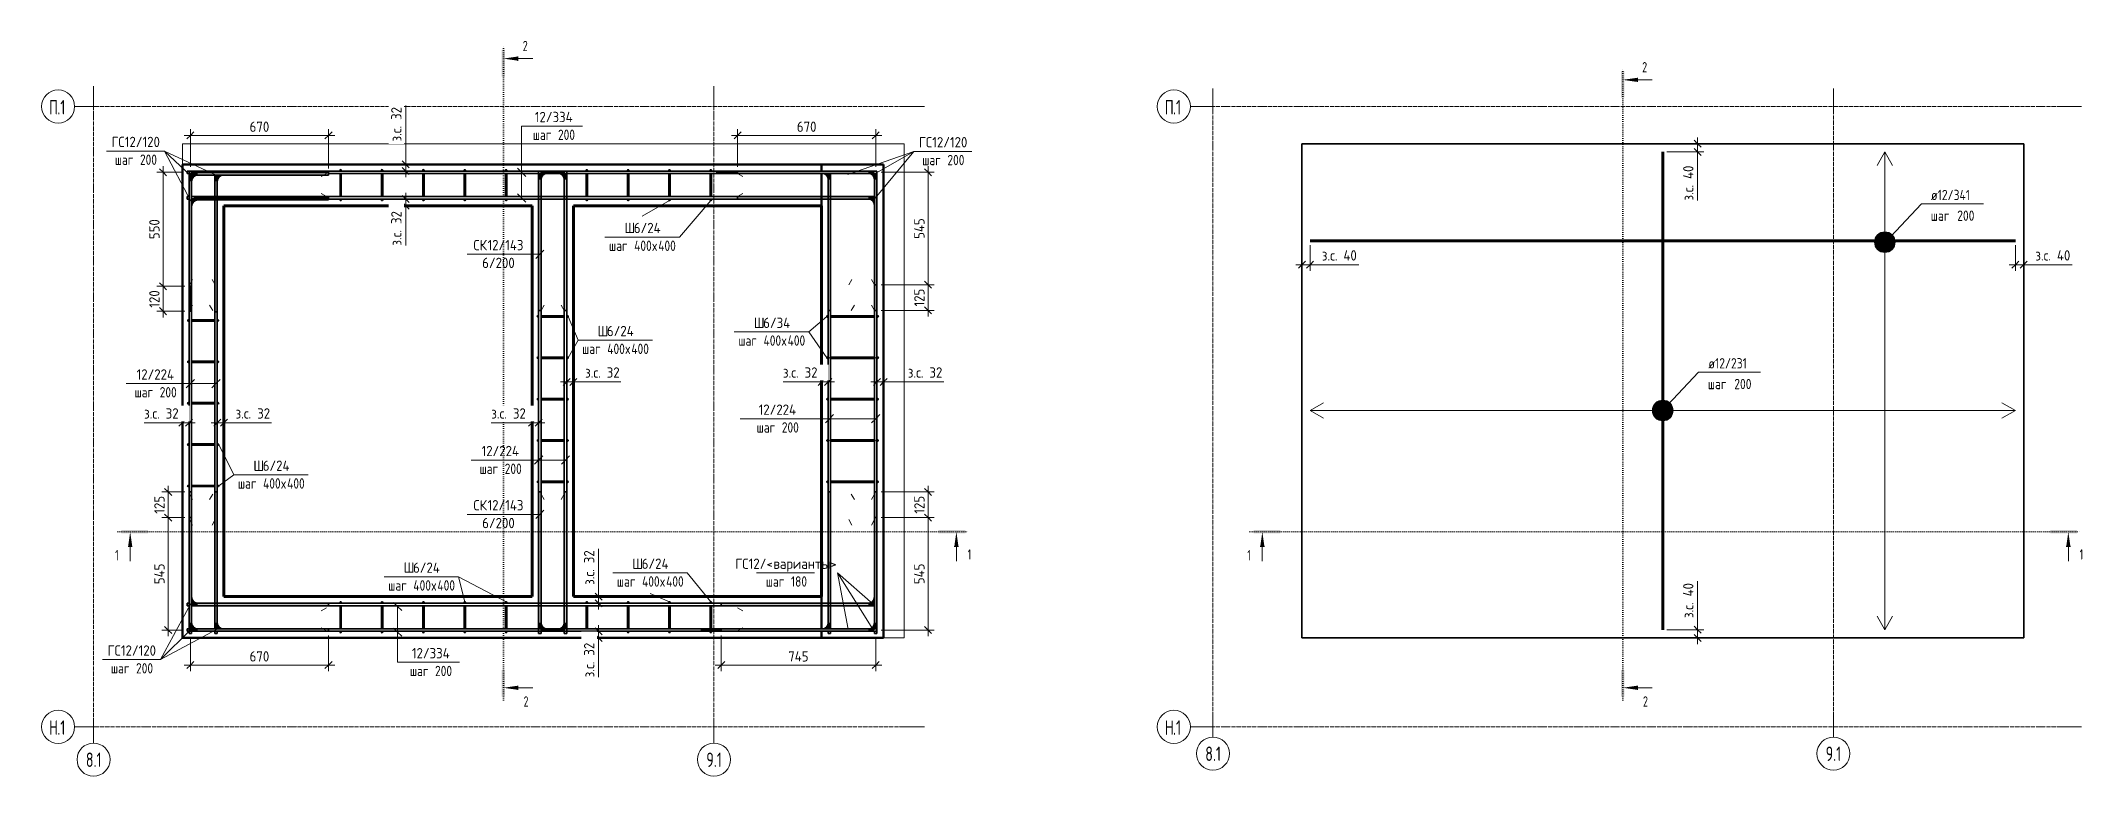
# Model space of a CAD drawing. Header units: millimetres. Extents: x 20745 to 44588, y -2126 to 75713.
# Drawn here: x 20745 to 30616, y 72157 to 75713 of the extents above; entities that cross this region are included whole.
import ezdxf

# ---------------------------------------------------------------- set-up
doc = ezdxf.new("R2010")
doc.units = ezdxf.units.MM
doc.linetypes.add('02 Штрихпунктирная _20 мм_', pattern=[25, 20, -2.5, 0, -2.5])
doc.linetypes.add('04 Пунктир 10мм', pattern=[10, 0, -10])
for name, color, linetype, lineweight in [('AA_Dim', 7, 'Continuous', 9), ('AA_Dim-20', 7, 'Continuous', 9), ('AA_Linii', 7, 'Continuous', 9), ('AA_Oformlenie', 7, 'Continuous', 9), ('AA_Razrez', 7, 'Continuous', 9), ('AA_Vinoska', 7, 'Continuous', 9), ('AF_Element', 7, 'Continuous', 60), ('AF_Element_Опалубка', 7, 'Continuous', 20), ('AF_Stena_Опалубка', 7, 'Continuous', 20), ('KR_Armatura', 7, 'Continuous', 20), ('KR_Armatura_Tonkie', 7, 'Continuous', 20), ('KR_Fundament', 7, 'Continuous', 20), ('Оси', 7, 'Continuous', 9)]:
    doc.layers.add(name, color=color, linetype=linetype, lineweight=lineweight)
doc.styles.add('GOST Common', font='GOST_Common.ttf', dxfattribs={"width": 0.85, "height": 50})
doc.styles.add('ISOCPEUR', font='isocpeur.ttf', dxfattribs={"width": 0.7, "height": 70})
doc.styles.add('ISOCPEUR_1', font='isocpeur.ttf', dxfattribs={"width": 0.7, "height": 50})
doc.styles.add('ISOCPEUR_2', font='isocpeur.ttf', dxfattribs={"width": 0.9, "height": 50})
doc.styles.add('ISOCPEUR_3', font='isocpeur.ttf', dxfattribs={"width": 0.8, "height": 50})
doc.dimstyles.new('01_Точн_3_знака__непрозр__З_С_', dxfattribs={"dimscale": 304.8, "dimtxt": 49.799059, "dimasz": 0.111549, "dimexe": 0.098425, "dimexo": 0.065617, "dimgap": 0.016404, "dimtad": 1, "dimdec": 3, "dimrnd": 0.001, "dimdsep": 46, "dimtxsty": 'ISOCPEUR_2', "dimblk1": 'OBLIQUE', "dimblk2": 'OBLIQUE', "dimsah": 1, "dimcen": 0.09, "dimdle": 0.098425, "dimazin": 0, "dimtfac": 1, "dimtdec": 4, "dimtix": 1, "dimtmove": 1, "dimatfit": 3, "dimfxl": 1, "dimtvp": 1, "dimtfill": 1, "dimtolj": 1, "dimtzin": 0, "dimlwd": 18, "dimlwe": 18, "dimarcsym": 2})
doc.dimstyles.new('05_Округл_5мм__прозр_', dxfattribs={"dimscale": 304.8, "dimtxt": 49.799059, "dimasz": 0.111549, "dimexe": 0.098425, "dimexo": 0.065617, "dimgap": 0.006562, "dimtad": 1, "dimdec": 0, "dimrnd": 5, "dimdsep": 46, "dimtxsty": 'ISOCPEUR_2', "dimblk1": 'OBLIQUE', "dimblk2": 'OBLIQUE', "dimsah": 1, "dimcen": 0.09, "dimdle": 0.098425, "dimazin": 0, "dimtfac": 1, "dimtdec": 4, "dimtix": 1, "dimtmove": 0, "dimatfit": 3, "dimfxl": 1, "dimtvp": 1, "dimtolj": 1, "dimtzin": 0, "dimlwd": 18, "dimlwe": 18, "dimarcsym": 2})

msp = doc.modelspace()

# ---------------------------------------------------------------- texts
at = {"layer": 'AA_Razrez', "char_height": 50, "attachment_point": 1, "style": 'ISOCPEUR_1'}
for s, insert, width in [('\\fISOCPEUR|b0|i0|c204|p34|;\\W.7;2', (23075.4442, 75712.6072), 30.303787), ('\\fISOCPEUR|b0|i0|c204|p34|;\\W.7;2', (28488.004, 75609.9043), 30.303787), ('\\fISOCPEUR|b0|i0|c204|p34|;\\W.7;1', (21104.2232, 73250.1031), 21.324887), ('\\fISOCPEUR|b0|i0|c204|p34|;\\W.7;1', (25226.5314, 73253.9379), 21.324887), ('\\fISOCPEUR|b0|i0|c204|p34|;\\W.7;1', (26578.3643, 73250.1031), 21.324887), ('\\fISOCPEUR|b0|i0|c204|p34|;\\W.7;1', (30602.9851, 73253.9379), 21.324887), ('\\fISOCPEUR|b0|i0|c204|p34|;\\W.7;2', (23079.279, 72542.628), 30.303787), ('\\fISOCPEUR|b0|i0|c204|p34|;\\W.7;2', (28491.8388, 72542.628), 30.303787)]:
    msp.add_mtext(s, dxfattribs=dict(at, insert=insert, width=width))
at = {"layer": 'AA_Vinoska', "char_height": 50, "attachment_point": 1}
for s, insert, width, style in [('12/334', (23133.7447, 75369.1539), 226.556887, 'ISOCPEUR_2'), ('ГС', (21086.9099, 75248.6772), 77.924025, 'ISOCPEUR_2'), ('12/120', (21151.2036, 75248.6772), 210.683475, 'ISOCPEUR_2'), ('шаг', (23124.0347, 75283.1729), 116.7257, 'ISOCPEUR_3'), (' 200', (23220.3431, 75283.1729), 133.4008, 'ISOCPEUR_3'), ('ГС', (24991.0667, 75247.1276), 77.924025, 'ISOCPEUR_2'), ('12/120', (25055.3604, 75247.1276), 210.683475, 'ISOCPEUR_2'), ('шаг', (21102.8499, 75162.6961), 116.7257, 'ISOCPEUR_3'), (' 200', (21199.1582, 75162.6961), 133.4008, 'ISOCPEUR_3'), ('шаг', (25007.0067, 75161.1465), 116.7257, 'ISOCPEUR_3'), (' 200', (25103.315, 75161.1465), 133.4008, 'ISOCPEUR_3'), ('ø12/341', (29884.3111, 74992.0775), 249.404981, 'GOST Common'), ('\\fISOCPEUR|b0|i0|c204|p34|;\\W.9;Ш', (23567.1507, 74832.5549), 54.835425, 'ISOCPEUR_2'), ('6/24', (23612.3944, 74832.5549), 160.177163, 'ISOCPEUR_2'), ('шаг', (29883.1211, 74892.0775), 124.021056, 'GOST Common'), (' 200', (29985.4487, 74892.0775), 128.109663, 'GOST Common'), ('СК', (22837.0673, 74749.7628), 82.253137, 'ISOCPEUR_2'), ('12/143', (22904.9329, 74749.7628), 215.012587, 'ISOCPEUR_2'), ('шаг', (23492.3507, 74746.5738), 116.7257, 'ISOCPEUR_3'), (' 400', (23588.659, 74746.5738), 137.2489, 'ISOCPEUR_3'), ('\\fISOCPEUR|b0|i0|c204|p34|;\\W.8;х', (23701.9007, 74746.5738), 34.6329, 'ISOCPEUR_3'), ('400', (23730.4757, 74746.5738), 107.7468, 'ISOCPEUR_3'), ('6/200', (22879.2773, 74663.7818), 194.810062, 'ISOCPEUR_2'), ('\\fISOCPEUR|b0|i0|c204|p34|;\\W.9;Ш', (23437.1031, 74334.2103), 54.835425, 'ISOCPEUR_2'), ('6/24', (23482.3468, 74334.2103), 160.177163, 'ISOCPEUR_2'), ('\\fISOCPEUR|b0|i0|c204|p34|;\\W.9;Ш', (24192.7588, 74373.9455), 54.835425, 'ISOCPEUR_2'), ('6/34', (24238.0026, 74373.9455), 160.177163, 'ISOCPEUR_2'), ('шаг', (23362.3031, 74248.2292), 116.7257, 'ISOCPEUR_3'), (' 400', (23458.6114, 74248.2292), 137.2489, 'ISOCPEUR_3'), ('\\fISOCPEUR|b0|i0|c204|p34|;\\W.8;х', (23571.8531, 74248.2292), 34.6329, 'ISOCPEUR_3'), ('400', (23600.4281, 74248.2292), 107.7468, 'ISOCPEUR_3'), ('шаг', (24117.9588, 74287.9645), 116.7257, 'ISOCPEUR_3'), (' 400', (24214.2672, 74287.9645), 137.2489, 'ISOCPEUR_3'), ('\\fISOCPEUR|b0|i0|c204|p34|;\\W.8;х', (24327.5088, 74287.9645), 34.6329, 'ISOCPEUR_3'), ('400', (24356.0838, 74287.9645), 107.7468, 'ISOCPEUR_3'), ('ø12/231', (28808.0134, 74178.0638), 245.316375, 'GOST Common'), ('12/224', (21208.0052, 74124.0821), 226.556887, 'ISOCPEUR_2'), (' 200', (21294.6036, 74038.101), 133.4008, 'ISOCPEUR_3'), ('шаг', (28805.1234, 74078.0638), 124.021056, 'GOST Common'), (' 200', (28907.451, 74078.0638), 128.109663, 'GOST Common'), ('шаг', (21198.2952, 74038.101), 116.7257, 'ISOCPEUR_3'), ('12/224', (24215.9449, 73954.0821), 226.556887, 'ISOCPEUR_2'), ('шаг', (24206.2349, 73868.101), 116.7257, 'ISOCPEUR_3'), (' 200', (24302.5432, 73868.101), 133.4008, 'ISOCPEUR_3'), ('12/224', (22876.2273, 73754.0821), 226.556887, 'ISOCPEUR_2'), ('\\fISOCPEUR|b0|i0|c204|p34|;\\W.9;Ш', (21772.7767, 73682.998), 54.835425, 'ISOCPEUR_2'), ('6/24', (21818.0205, 73682.998), 160.177163, 'ISOCPEUR_2'), ('шаг', (22866.5173, 73668.101), 116.7257, 'ISOCPEUR_3'), (' 200', (22962.8257, 73668.101), 133.4008, 'ISOCPEUR_3'), ('шаг', (21697.9767, 73597.0169), 116.7257, 'ISOCPEUR_3'), (' 400', (21794.2851, 73597.0169), 137.2489, 'ISOCPEUR_3'), ('\\fISOCPEUR|b0|i0|c204|p34|;\\W.8;х', (21907.5267, 73597.0169), 34.6329, 'ISOCPEUR_3'), ('400', (21936.1017, 73597.0169), 107.7468, 'ISOCPEUR_3'), ('СК', (22837.0673, 73491.748), 82.253137, 'ISOCPEUR_2'), ('12/143', (22904.9329, 73491.748), 215.012587, 'ISOCPEUR_2'), ('6/200', (22879.2773, 73405.7669), 194.810062, 'ISOCPEUR_2'), ('\\fISOCPEUR|b0|i0|c204|p34|;\\W.9;Ш', (22499.5744, 73189.9054), 54.835425, 'ISOCPEUR_2'), ('6/24', (22544.8182, 73189.9054), 160.177163, 'ISOCPEUR_2'), ('\\fISOCPEUR|b0|i0|c204|p34|;\\W.9;Ш', (23605.2619, 73209.0105), 54.835425, 'ISOCPEUR_2'), ('6/24', (23650.5057, 73209.0105), 160.177163, 'ISOCPEUR_2'), ('ГС', (24103.4849, 73209.0105), 77.924025, 'ISOCPEUR_2'), ('12/<', (24167.7787, 73209.0105), 144.30375, 'ISOCPEUR_2'), ('варианты', (24286.8412, 73209.0105), 334.7847, 'ISOCPEUR_2'), ('\\fISOCPEUR|b0|i0|c204|p34|;\\W.9;>', (24563.0662, 73209.0105), 38.962012, 'ISOCPEUR_2'), ('шаг', (22424.7744, 73103.9244), 116.7257, 'ISOCPEUR_3'), (' 400', (22521.0827, 73103.9244), 137.2489, 'ISOCPEUR_3'), ('\\fISOCPEUR|b0|i0|c204|p34|;\\W.8;х', (22634.3244, 73103.9244), 34.6329, 'ISOCPEUR_3'), ('400', (22662.8994, 73103.9244), 107.7468, 'ISOCPEUR_3'), ('шаг', (23530.4619, 73123.0294), 116.7257, 'ISOCPEUR_3'), (' 400', (23626.7702, 73123.0294), 137.2489, 'ISOCPEUR_3'), ('\\fISOCPEUR|b0|i0|c204|p34|;\\W.8;х', (23740.0119, 73123.0294), 34.6329, 'ISOCPEUR_3'), ('400', (23768.5869, 73123.0294), 107.7468, 'ISOCPEUR_3'), ('шаг', (24250.4749, 73123.0294), 116.7257, 'ISOCPEUR_3'), (' 180', (24346.7832, 73123.0294), 123.1392, 'ISOCPEUR_3'), ('ГС', (21067.9907, 72789.1494), 77.924025, 'ISOCPEUR_2'), ('12/120', (21132.2844, 72789.1494), 210.683475, 'ISOCPEUR_2'), ('12/334', (22539.3596, 72776.2572), 226.556887, 'ISOCPEUR_2'), ('шаг', (21083.9307, 72703.1683), 116.7257, 'ISOCPEUR_3'), (' 200', (21180.239, 72703.1683), 133.4008, 'ISOCPEUR_3'), ('шаг', (22529.6496, 72690.2761), 116.7257, 'ISOCPEUR_3'), (' 200', (22625.958, 72690.2761), 133.4008, 'ISOCPEUR_3')]:
    msp.add_mtext(s, dxfattribs=dict(at, insert=insert, width=width, style=style))
at = {"layer": 'Оси', "char_height": 70, "attachment_point": 1, "style": 'ISOCPEUR'}
for s, insert, width in [('\\fISOCPEUR|b0|i0|c204|p34|;\\W.7;П', (20784.8727, 75426.4076), 48.261587), ('.1', (20824.6925, 75426.4076), 48.261587), ('\\fISOCPEUR|b0|i0|c204|p34|;\\W.7;П', (26179.6663, 75426.4076), 48.261587), ('.1', (26219.4861, 75426.4076), 48.261587), ('\\fISOCPEUR|b0|i0|c204|p34|;\\W.7;Н', (20784.8727, 72426.4076), 48.261587), ('.1', (20824.6925, 72426.4076), 48.261587), ('\\fISOCPEUR|b0|i0|c204|p34|;\\W.7;Н', (26179.6663, 72426.4076), 48.261587), ('.1', (26219.4861, 72426.4076), 48.261587), ('8.1', (20963.0055, 72271.0182), 89.789), ('9.1', (23963.0055, 72271.0182), 89.789), ('8.1', (26375.5652, 72300.052), 89.789), ('9.1', (29375.5652, 72300.052), 89.789)]:
    msp.add_mtext(s, dxfattribs=dict(at, insert=insert, width=width))

# ---------------------------------------------------------------- blocks, each defined once
blk = doc.blocks.new('Лестница тип 2 ед2 - Лестница тип 2 ед1-3683842-Арм_КР_-0_100_1 этаж копия 2')
at = {"layer": 'AF_Element'}
for p, q in [((23120.1, 74915), (21630.1, 74915)), ((21630.1, 74915), (21630.1, 73025)), ((23120.1, 73025), (23120.1, 74915)), ((24520.1, 74915), (23320.1, 74915)), ((23320.1, 74915), (23320.1, 73025)), ((24520.1, 73025), (24520.1, 74915)), ((21630.1, 73025), (23120.1, 73025)), ((23320.1, 73025), (24520.1, 73025))]:
    blk.add_line(p, q, dxfattribs=at)
blk = doc.blocks.new('079_Засечки _ЭлУзла_ - d12 А240-3769660-Арм_КР_-0_100_1 этаж копия 2')
at = {"layer": 'AA_Oformlenie'}
for p, q in [((0, 0), (15, -26)), ((112, 0), (97, -26))]:
    blk.add_line(p, q, dxfattribs=at)
blk = doc.blocks.new('079_Засечки _ЭлУзла_ - d12 А240-3772099-Арм_КР_-0_100_1 этаж копия 2')
at = {"layer": 'AA_Oformlenie'}
for p, q in [((0, 0), (15, -26)), ((124, 0), (109, -26))]:
    blk.add_line(p, q, dxfattribs=at)
blk = doc.blocks.new('079_Засечки _ЭлУзла_ - d12 А240-3772381-Арм_КР_-0_100_1 этаж копия 2')
at = {"layer": 'AA_Oformlenie'}
for p, q in [((0, 0), (15, 26)), ((124, 0), (109, 26))]:
    blk.add_line(p, q, dxfattribs=at)
blk = doc.blocks.new('Ось сетки - d_4мм-2765513-Арм_КР_-0_100_1 этаж копия 2')
at = {"layer": 'Оси'}
for start, end in [(360, 180), (360, 180), (180, 360), (180, 360)]:
    blk.add_arc((0, 0), 4, start, end, dxfattribs=at)
blk = doc.blocks.new('Разрез - Номер узла_ сзади-394133-Арм_КР_-0_100_1 этаж копия 2')
at = {"layer": 'AA_Razrez'}
for points in [[(7.33, 0.4), (7.33, -0.39), (0.87, -0.39), (0.87, 0.4)], [(3.5, -3.53), (2.5, -3.53), (3, 0)]]:
    blk.add_hatch(color=256, dxfattribs=at).paths.add_polyline_path(points)
for p, q in [((2.5, -3.53), (3.5, -3.53)), ((3, -3), (3, -7.1))]:
    blk.add_line(p, q, dxfattribs=at)
blk = doc.blocks.new('Разрез - Номер узла_ спереди-394134-Арм_КР_-0_100_1 этаж копия 2')
at = {"layer": 'AA_Razrez'}
for points in [[(7.33, 0.4), (7.33, -0.39), (0.87, -0.39), (0.87, 0.4)], [(3.5, -3.53), (2.5, -3.53), (3, 0)]]:
    blk.add_hatch(color=256, dxfattribs=at).paths.add_polyline_path(points)
for p, q in [((2.5, -3.53), (3.5, -3.53)), ((3, -3), (3, -7.1))]:
    blk.add_line(p, q, dxfattribs=at)
blk = doc.blocks.new('042_М_Арматуры - Диам длина поз _ Комментарий-2260297-Арм_КР_-0_100_1 этаж копия 2')
at = {"layer": 'AA_Vinoska'}
blk.add_line((-9, 0), (9, 0), dxfattribs=at)
blk = doc.blocks.new('042_М_Арматуры - Диам длина поз _ Шаг _засечки_-3174167-Арм_КР_-0_100_1 этаж копия 2')
at = {"layer": 'AA_Vinoska'}
blk.add_line((-7, 0), (7, 0), dxfattribs=at)
blk = doc.blocks.new('042_М_Арматуры - Диам длина поз _ Шаг колво _засечки_-3759468-Арм_КР_-0_100_1 этаж копия 2')
at = {"layer": 'AA_Vinoska'}
blk.add_line((-7.5, 0), (7.5, 0), dxfattribs=at)
blk = doc.blocks.new('042_М_Арматуры - Диам длина поз _ Шаг-2260295-Арм_КР_-0_100_1 этаж копия 2')
at = {"layer": 'AA_Vinoska'}
blk.add_line((-7, 0), (7, 0), dxfattribs=at)
blk = doc.blocks.new('042_М_Арматуры - Диам длина поз _ Комментарий _засечки_-3840671-Арм_КР_-0_100_1 этаж копия 2')
at = {"layer": 'AA_Vinoska'}
blk.add_line((-9, 0), (9, 0), dxfattribs=at)
blk = doc.blocks.new('DIMBLOCK1-Арм_КР_-0_100_1 этаж копия 2')
at = {"layer": 'AA_Dim-20', "lineweight": 18}
for p, q in [((21568.1, 73865.4), (21660.1, 73865.4)), ((21598.1, 73869.4), (21598.1, 73835.4)), ((21598.1, 73865.4), (21598.1, 73869.4)), ((21667, 73865.4), (21614.1, 73865.4)), ((21630.1, 73869.4), (21630.1, 73835.4)), ((21630.1, 73865.4), (21630.1, 73869.4)), ((21860.4, 73865.4), (21667, 73865.4))]:
    blk.add_line(p, q, dxfattribs=at)
at = {"layer": 'AA_Dim-20', "lineweight": 30}
for p, q in [((21598.1, 73865.4), (21581.1, 73848.4)), ((21598.1, 73865.4), (21615.1, 73882.4)), ((21630.1, 73865.4), (21613.1, 73848.4)), ((21630.1, 73865.4), (21647.1, 73882.4))]:
    blk.add_line(p, q, dxfattribs=at)
at = {"layer": 'AA_Dim-20', "color": 0, "lineweight": 18, "insert": (21687, 73935.7), "char_height": 50, "width": 208.007, "attachment_point": 1, "line_spacing_factor": 1.149209, "style": 'ISOCPEUR_2', "bg_fill": 3, "box_fill_scale": 1.25, "bg_fill_color": 256, "bg_fill_true_color": 13158600, "bg_fill_transparency": 0}
blk.add_mtext('з.с. 32', dxfattribs=at)
blk = doc.blocks.new('_Oblique')
at = {"color": 0, "linetype": 'ByBlock', "lineweight": -2}
blk.add_line((-0.5, -0.5), (0.5, 0.5), dxfattribs=at)
blk = doc.blocks.new('DIMBLOCK2-Арм_КР_-0_100_1 этаж копия 2')
at = {"layer": 'AA_Dim-20', "lineweight": 18}
for p, q in [((22509.4, 75399.1), (22509.4, 75205.8)), ((22513.4, 75115), (22479.4, 75115)), ((22509.4, 75205.8), (22509.4, 75099)), ((22509.4, 75145), (22509.4, 75053)), ((22509.4, 75115), (22513.4, 75115)), ((22513.4, 75083), (22479.4, 75083)), ((22509.4, 75083), (22513.4, 75083))]:
    blk.add_line(p, q, dxfattribs=at)
at = {"layer": 'AA_Dim-20', "lineweight": 30}
for p, q in [((22509.4, 75115), (22492.4, 75132)), ((22509.4, 75115), (22526.4, 75098)), ((22509.4, 75083), (22492.4, 75100)), ((22509.4, 75083), (22526.4, 75066))]:
    blk.add_line(p, q, dxfattribs=at)
at = {"layer": 'AA_Dim-20', "color": 0, "lineweight": 18, "insert": (22439.1, 75225.8), "char_height": 50, "width": 208.007, "attachment_point": 1, "rotation": 90, "line_spacing_factor": 1.149209, "style": 'ISOCPEUR_2', "bg_fill": 3, "box_fill_scale": 1.25, "bg_fill_color": 256, "bg_fill_true_color": 13158600, "bg_fill_transparency": 0}
blk.add_mtext('з.с. 32', dxfattribs=at)
blk = doc.blocks.new('DIMBLOCK3-Арм_КР_-0_100_1 этаж копия 2')
at = {"layer": 'AA_Dim-20', "lineweight": 30}
for p, q in [((22509.4, 74947), (22492.4, 74964)), ((22509.4, 74915), (22492.4, 74932)), ((22509.4, 74947), (22526.4, 74930)), ((22509.4, 74915), (22526.4, 74898))]:
    blk.add_line(p, q, dxfattribs=at)
at = {"layer": 'AA_Dim-20', "lineweight": 18}
for p, q in [((22505.4, 74947), (22539.4, 74947)), ((22509.4, 74947), (22505.4, 74947)), ((22509.4, 74885), (22509.4, 74977)), ((22509.4, 74915.6), (22509.4, 74931)), ((22505.4, 74915), (22539.4, 74915)), ((22509.4, 74915), (22505.4, 74915)), ((22509.4, 74722.3), (22509.4, 74915.6))]:
    blk.add_line(p, q, dxfattribs=at)
at = {"layer": 'AA_Dim-20', "color": 0, "lineweight": 18, "insert": (22439.1, 74722.3), "char_height": 50, "width": 208.007, "attachment_point": 1, "rotation": 90, "line_spacing_factor": 1.149209, "style": 'ISOCPEUR_2', "bg_fill": 3, "box_fill_scale": 1.25, "bg_fill_color": 256, "bg_fill_true_color": 13158600, "bg_fill_transparency": 0}
blk.add_mtext('з.с. 32', dxfattribs=at)
blk = doc.blocks.new('DIMBLOCK4-Арм_КР_-0_100_1 этаж копия 2')
at = {"layer": 'AA_Dim-20', "lineweight": 18}
for p, q in [((24758.1, 74063.2), (24850.1, 74063.2)), ((24788.1, 74067.3), (24788.1, 74033.2)), ((24788.1, 74063.2), (24788.1, 74067.3)), ((24917.4, 74063.2), (24804.1, 74063.2)), ((24820.1, 74067.3), (24820.1, 74033.2)), ((24820.1, 74063.2), (24820.1, 74067.3)), ((25110.8, 74063.2), (24917.4, 74063.2))]:
    blk.add_line(p, q, dxfattribs=at)
at = {"layer": 'AA_Dim-20', "lineweight": 30}
for p, q in [((24788.1, 74063.2), (24771.1, 74046.2)), ((24788.1, 74063.2), (24805.1, 74080.2)), ((24820.1, 74063.2), (24803.1, 74046.2)), ((24820.1, 74063.2), (24837.1, 74080.2))]:
    blk.add_line(p, q, dxfattribs=at)
at = {"layer": 'AA_Dim-20', "color": 0, "lineweight": 18, "insert": (24937.4, 74133.6), "char_height": 50, "width": 208.007, "attachment_point": 1, "line_spacing_factor": 1.149209, "style": 'ISOCPEUR_2', "bg_fill": 3, "box_fill_scale": 1.25, "bg_fill_color": 256, "bg_fill_true_color": 13158600, "bg_fill_transparency": 0}
blk.add_mtext('з.с. 32', dxfattribs=at)
blk = doc.blocks.new('DIMBLOCK5-Арм_КР_-0_100_1 этаж копия 2')
at = {"layer": 'AA_Dim-20', "lineweight": 18}
for p, q in [((24333.8, 74063.2), (24527.2, 74063.2)), ((24490.1, 74063.2), (24582.1, 74063.2)), ((24520.1, 74067.3), (24520.1, 74033.2)), ((24520.1, 74063.2), (24520.1, 74067.3)), ((24527.2, 74063.2), (24536.1, 74063.2)), ((24552.1, 74067.3), (24552.1, 74033.2)), ((24552.1, 74063.2), (24552.1, 74067.3))]:
    blk.add_line(p, q, dxfattribs=at)
at = {"layer": 'AA_Dim-20', "lineweight": 30}
for p, q in [((24520.1, 74063.2), (24503.1, 74046.2)), ((24520.1, 74063.2), (24537.1, 74080.2)), ((24552.1, 74063.2), (24535.1, 74046.2)), ((24552.1, 74063.2), (24569.1, 74080.2))]:
    blk.add_line(p, q, dxfattribs=at)
at = {"layer": 'AA_Dim-20', "color": 0, "lineweight": 18, "insert": (24333.8, 74133.6), "char_height": 50, "width": 208.007, "attachment_point": 1, "line_spacing_factor": 1.149209, "style": 'ISOCPEUR_2', "bg_fill": 3, "box_fill_scale": 1.25, "bg_fill_color": 256, "bg_fill_true_color": 13158600, "bg_fill_transparency": 0}
blk.add_mtext('з.с. 32', dxfattribs=at)
blk = doc.blocks.new('DIMBLOCK6-Арм_КР_-0_100_1 этаж копия 2')
at = {"layer": 'AA_Dim-20', "lineweight": 18}
for p, q in [((23441.7, 73255.3), (23441.7, 73062)), ((23441.7, 73062), (23441.7, 73009)), ((23441.7, 72963), (23441.7, 73055)), ((23437.7, 73025), (23471.7, 73025)), ((23441.7, 73025), (23437.7, 73025)), ((23437.7, 72993), (23471.7, 72993)), ((23441.7, 72993), (23437.7, 72993))]:
    blk.add_line(p, q, dxfattribs=at)
at = {"layer": 'AA_Dim-20', "lineweight": 30}
for p, q in [((23441.7, 73025), (23424.7, 73042)), ((23441.7, 72993), (23424.7, 73010)), ((23441.7, 73025), (23458.7, 73008)), ((23441.7, 72993), (23458.7, 72976))]:
    blk.add_line(p, q, dxfattribs=at)
at = {"layer": 'AA_Dim-20', "color": 0, "lineweight": 18, "insert": (23371.4, 73082), "char_height": 50, "width": 208.007, "attachment_point": 1, "rotation": 90, "line_spacing_factor": 1.149209, "style": 'ISOCPEUR_2', "bg_fill": 3, "box_fill_scale": 1.25, "bg_fill_color": 256, "bg_fill_true_color": 13158600, "bg_fill_transparency": 0}
blk.add_mtext('з.с. 32', dxfattribs=at)
blk = doc.blocks.new('DIMBLOCK7-Арм_КР_-0_100_1 этаж копия 2')
at = {"layer": 'AA_Dim-20', "lineweight": 30}
for p, q in [((23441.7, 72857), (23424.7, 72874)), ((23441.7, 72857), (23458.7, 72840)), ((23441.7, 72825), (23424.7, 72842)), ((23441.7, 72825), (23458.7, 72808))]:
    blk.add_line(p, q, dxfattribs=at)
at = {"layer": 'AA_Dim-20', "lineweight": 18}
for p, q in [((23437.7, 72857), (23471.7, 72857)), ((23441.7, 72857), (23437.7, 72857)), ((23441.7, 72795), (23441.7, 72887)), ((23437.7, 72825), (23471.7, 72825)), ((23441.7, 72825), (23437.7, 72825)), ((23441.7, 72828.3), (23441.7, 72841)), ((23441.7, 72634.9), (23441.7, 72828.3))]:
    blk.add_line(p, q, dxfattribs=at)
at = {"layer": 'AA_Dim-20', "color": 0, "lineweight": 18, "insert": (23371.4, 72634.9), "char_height": 50, "width": 208.007, "attachment_point": 1, "rotation": 90, "line_spacing_factor": 1.149209, "style": 'ISOCPEUR_2', "bg_fill": 3, "box_fill_scale": 1.25, "bg_fill_color": 256, "bg_fill_true_color": 13158600, "bg_fill_transparency": 0}
blk.add_mtext('з.с. 32', dxfattribs=at)
blk = doc.blocks.new('DIMBLOCK8-Арм_КР_-0_100_1 этаж копия 2')
at = {"layer": 'AA_Dim-20', "lineweight": 18}
for p, q in [((21468.1, 72827), (21468.1, 72663.6)), ((21468.1, 72693.6), (21468.1, 72827)), ((22136.1, 72837), (22136.1, 72663.6)), ((22136.1, 72693.6), (22136.1, 72837)), ((21438.1, 72693.6), (22166.1, 72693.6))]:
    blk.add_line(p, q, dxfattribs=at)
at = {"layer": 'AA_Dim-20', "lineweight": 30}
for p, q in [((21468.1, 72693.6), (21451.1, 72676.6)), ((21468.1, 72693.6), (21485.1, 72710.6)), ((22136.1, 72693.6), (22119.1, 72676.6)), ((22136.1, 72693.6), (22153.1, 72710.6))]:
    blk.add_line(p, q, dxfattribs=at)
at = {"layer": 'AA_Dim-20', "color": 0, "lineweight": 18, "insert": (21754.7, 72760.9), "char_height": 50, "width": 113.772, "attachment_point": 1, "line_spacing_factor": 1.149209, "style": 'ISOCPEUR_2'}
blk.add_mtext('670', dxfattribs=at)
blk = doc.blocks.new('DIMBLOCK9-Арм_КР_-0_100_1 этаж копия 2')
at = {"layer": 'AA_Dim-20', "lineweight": 18}
for p, q in [((21442.1, 74525.5), (21306.5, 74525.5)), ((21336.5, 74375.3), (21336.5, 74525.5)), ((21336.5, 74525.5), (21442.1, 74525.5)), ((21442.1, 74405.3), (21306.5, 74405.3)), ((21336.5, 74405.3), (21442.1, 74405.3))]:
    blk.add_line(p, q, dxfattribs=at)
at = {"layer": 'AA_Dim-20', "lineweight": 30}
for p, q in [((21336.5, 74525.5), (21319.5, 74542.5)), ((21336.5, 74525.5), (21353.5, 74508.5)), ((21336.5, 74405.3), (21319.5, 74422.3)), ((21336.5, 74405.3), (21353.5, 74388.3))]:
    blk.add_line(p, q, dxfattribs=at)
at = {"layer": 'AA_Dim-20', "color": 0, "lineweight": 18, "insert": (21269.2, 74422.3), "char_height": 50, "width": 103.429, "attachment_point": 1, "rotation": 90, "line_spacing_factor": 1.149209, "style": 'ISOCPEUR_2'}
blk.add_mtext('120', dxfattribs=at)
blk = doc.blocks.new('DIMBLOCK10-Арм_КР_-0_100_1 этаж копия 2')
at = {"layer": 'AA_Dim-20', "lineweight": 18}
for p, q in [((21432.1, 75077), (21306.5, 75077)), ((21336.5, 74525.5), (21336.5, 75107)), ((21336.5, 75077), (21432.1, 75077)), ((21442.1, 74525.5), (21306.5, 74525.5)), ((21336.5, 74525.5), (21442.1, 74525.5))]:
    blk.add_line(p, q, dxfattribs=at)
at = {"layer": 'AA_Dim-20', "lineweight": 30}
for p, q in [((21336.5, 75077), (21319.5, 75094)), ((21336.5, 75077), (21353.5, 75060)), ((21336.5, 74525.5), (21319.5, 74542.5)), ((21336.5, 74525.5), (21353.5, 74508.5))]:
    blk.add_line(p, q, dxfattribs=at)
at = {"layer": 'AA_Dim-20', "color": 0, "lineweight": 18, "insert": (21269.2, 74753.8), "char_height": 50, "width": 113.772, "attachment_point": 1, "rotation": 90, "line_spacing_factor": 1.149209, "style": 'ISOCPEUR_2'}
blk.add_mtext('550', dxfattribs=at)
blk = doc.blocks.new('DIMBLOCK11-Арм_КР_-0_100_1 этаж копия 2')
at = {"layer": 'AA_Dim-20', "lineweight": 18}
for p, q in [((21442.1, 73407), (21330.9, 73407)), ((21360.9, 72833), (21360.9, 73407)), ((21360.9, 73407), (21442.1, 73407)), ((21432.1, 72863), (21330.9, 72863)), ((21360.9, 72863), (21432.1, 72863))]:
    blk.add_line(p, q, dxfattribs=at)
at = {"layer": 'AA_Dim-20', "lineweight": 30}
for p, q in [((21360.9, 73407), (21343.9, 73424)), ((21360.9, 73407), (21377.9, 73390)), ((21360.9, 72863), (21343.9, 72880)), ((21360.9, 72863), (21377.9, 72846))]:
    blk.add_line(p, q, dxfattribs=at)
at = {"layer": 'AA_Dim-20', "color": 0, "lineweight": 18, "insert": (21293.6, 73085.2), "char_height": 50, "width": 119.518, "attachment_point": 1, "rotation": 90, "line_spacing_factor": 1.149209, "style": 'ISOCPEUR_2'}
blk.add_mtext('545', dxfattribs=at)
blk = doc.blocks.new('DIMBLOCK12-Арм_КР_-0_100_1 этаж копия 2')
at = {"layer": 'AA_Dim-20', "lineweight": 30}
for p, q in [((21360.9, 73531), (21343.9, 73548)), ((21360.9, 73531), (21377.9, 73514)), ((21360.9, 73407), (21343.9, 73424)), ((21360.9, 73407), (21377.9, 73390))]:
    blk.add_line(p, q, dxfattribs=at)
at = {"layer": 'AA_Dim-20', "lineweight": 18}
for p, q in [((21360.9, 73407), (21360.9, 73561)), ((21442.1, 73531), (21330.9, 73531)), ((21360.9, 73531), (21442.1, 73531)), ((21442.1, 73407), (21330.9, 73407)), ((21360.9, 73407), (21442.1, 73407))]:
    blk.add_line(p, q, dxfattribs=at)
at = {"layer": 'AA_Dim-20', "color": 0, "lineweight": 18, "insert": (21293.6, 73425.9), "char_height": 50, "width": 103.429, "attachment_point": 1, "rotation": 90, "line_spacing_factor": 1.149209, "style": 'ISOCPEUR_2'}
blk.add_mtext('125', dxfattribs=at)
blk = doc.blocks.new('DIMBLOCK13-Арм_КР_-0_100_1 этаж копия 2')
at = {"layer": 'AA_Dim-20', "lineweight": 18}
for p, q in [((21438.1, 75254.9), (22166.1, 75254.9)), ((21468.1, 75103), (21468.1, 75284.9)), ((21468.1, 75254.9), (21468.1, 75103)), ((22136.1, 75095.5), (22136.1, 75284.9)), ((22136.1, 75254.9), (22136.1, 75095.5))]:
    blk.add_line(p, q, dxfattribs=at)
at = {"layer": 'AA_Dim-20', "lineweight": 30}
for p, q in [((21468.1, 75254.9), (21451.1, 75237.9)), ((21468.1, 75254.9), (21485.1, 75271.9)), ((22136.1, 75254.9), (22119.1, 75237.9)), ((22136.1, 75254.9), (22153.1, 75271.9))]:
    blk.add_line(p, q, dxfattribs=at)
at = {"layer": 'AA_Dim-20', "color": 0, "lineweight": 18, "insert": (21754.7, 75322.3), "char_height": 50, "width": 113.772, "attachment_point": 1, "line_spacing_factor": 1.149209, "style": 'ISOCPEUR_2'}
blk.add_mtext('670', dxfattribs=at)
blk = doc.blocks.new('DIMBLOCK14-Арм_КР_-0_100_1 этаж копия 2')
at = {"layer": 'AA_Dim-20', "lineweight": 18}
for p, q in [((24084.1, 75254.9), (24812.1, 75254.9)), ((24114.1, 75103), (24114.1, 75284.9)), ((24114.1, 75254.9), (24114.1, 75103)), ((24782.1, 75103), (24782.1, 75284.9)), ((24782.1, 75254.9), (24782.1, 75103))]:
    blk.add_line(p, q, dxfattribs=at)
at = {"layer": 'AA_Dim-20', "lineweight": 30}
for p, q in [((24114.1, 75254.9), (24097.1, 75237.9)), ((24114.1, 75254.9), (24131.1, 75271.9)), ((24782.1, 75254.9), (24765.1, 75237.9)), ((24782.1, 75254.9), (24799.1, 75271.9))]:
    blk.add_line(p, q, dxfattribs=at)
at = {"layer": 'AA_Dim-20', "color": 0, "lineweight": 18, "insert": (24400.7, 75322.3), "char_height": 50, "width": 113.772, "attachment_point": 1, "line_spacing_factor": 1.149209, "style": 'ISOCPEUR_2'}
blk.add_mtext('670', dxfattribs=at)
blk = doc.blocks.new('DIMBLOCK15-Арм_КР_-0_100_1 этаж копия 2')
at = {"layer": 'AA_Dim-20', "lineweight": 18}
for p, q in [((24808.1, 74533), (25065.3, 74533)), ((25035.3, 74533), (24808.1, 74533)), ((25035.3, 74379), (25035.3, 74533)), ((24808.1, 74409), (25065.3, 74409)), ((25035.3, 74409), (24808.1, 74409))]:
    blk.add_line(p, q, dxfattribs=at)
at = {"layer": 'AA_Dim-20', "lineweight": 30}
for p, q in [((25035.3, 74533), (25018.3, 74550)), ((25035.3, 74533), (25052.3, 74516)), ((25035.3, 74409), (25018.3, 74426)), ((25035.3, 74409), (25052.3, 74392))]:
    blk.add_line(p, q, dxfattribs=at)
at = {"layer": 'AA_Dim-20', "color": 0, "lineweight": 18, "insert": (24968, 74427.9), "char_height": 50, "width": 103.429, "attachment_point": 1, "rotation": 90, "line_spacing_factor": 1.149209, "style": 'ISOCPEUR_2'}
blk.add_mtext('125', dxfattribs=at)
blk = doc.blocks.new('DIMBLOCK16-Арм_КР_-0_100_1 этаж копия 2')
at = {"layer": 'AA_Dim-20', "lineweight": 18}
for p, q in [((24808.1, 75077), (25065.3, 75077)), ((25035.3, 75077), (24808.1, 75077)), ((25035.3, 74533), (25035.3, 75107)), ((24808.1, 74533), (25065.3, 74533)), ((25035.3, 74533), (24808.1, 74533))]:
    blk.add_line(p, q, dxfattribs=at)
at = {"layer": 'AA_Dim-20', "lineweight": 30}
for p, q in [((25035.3, 75077), (25018.3, 75094)), ((25035.3, 75077), (25052.3, 75060)), ((25035.3, 74533), (25018.3, 74550)), ((25035.3, 74533), (25052.3, 74516))]:
    blk.add_line(p, q, dxfattribs=at)
at = {"layer": 'AA_Dim-20', "color": 0, "lineweight": 18, "insert": (24968, 74755.2), "char_height": 50, "width": 119.518, "attachment_point": 1, "rotation": 90, "line_spacing_factor": 1.149209, "style": 'ISOCPEUR_2'}
blk.add_mtext('545', dxfattribs=at)
blk = doc.blocks.new('DIMBLOCK17-Арм_КР_-0_100_1 этаж копия 2')
at = {"layer": 'AA_Dim-20', "lineweight": 18}
for p, q in [((24808.1, 73407), (25065.3, 73407)), ((25035.3, 73407), (24808.1, 73407)), ((25035.3, 72833), (25035.3, 73407)), ((24808.1, 72863), (25065.3, 72863)), ((25035.3, 72863), (24808.1, 72863))]:
    blk.add_line(p, q, dxfattribs=at)
at = {"layer": 'AA_Dim-20', "lineweight": 30}
for p, q in [((25035.3, 73407), (25018.3, 73424)), ((25035.3, 73407), (25052.3, 73390)), ((25035.3, 72863), (25018.3, 72880)), ((25035.3, 72863), (25052.3, 72846))]:
    blk.add_line(p, q, dxfattribs=at)
at = {"layer": 'AA_Dim-20', "color": 0, "lineweight": 18, "insert": (24968, 73085.2), "char_height": 50, "width": 119.518, "attachment_point": 1, "rotation": 90, "line_spacing_factor": 1.149209, "style": 'ISOCPEUR_2'}
blk.add_mtext('545', dxfattribs=at)
blk = doc.blocks.new('DIMBLOCK18-Арм_КР_-0_100_1 этаж копия 2')
at = {"layer": 'AA_Dim-20', "lineweight": 30}
for p, q in [((25035.3, 73531), (25018.3, 73548)), ((25035.3, 73531), (25052.3, 73514)), ((25035.3, 73407), (25018.3, 73424)), ((25035.3, 73407), (25052.3, 73390))]:
    blk.add_line(p, q, dxfattribs=at)
at = {"layer": 'AA_Dim-20', "lineweight": 18}
for p, q in [((25035.3, 73407), (25035.3, 73561)), ((24808.1, 73531), (25065.3, 73531)), ((25035.3, 73531), (24808.1, 73531)), ((24808.1, 73407), (25065.3, 73407)), ((25035.3, 73407), (24808.1, 73407))]:
    blk.add_line(p, q, dxfattribs=at)
at = {"layer": 'AA_Dim-20', "color": 0, "lineweight": 18, "insert": (24968, 73425.9), "char_height": 50, "width": 103.429, "attachment_point": 1, "rotation": 90, "line_spacing_factor": 1.149209, "style": 'ISOCPEUR_2'}
blk.add_mtext('125', dxfattribs=at)
blk = doc.blocks.new('DIMBLOCK19-Арм_КР_-0_100_1 этаж копия 2')
at = {"layer": 'AA_Dim-20', "lineweight": 18}
for p, q in [((24035.3, 72837), (24035.3, 72663.6)), ((24035.3, 72693.6), (24035.3, 72837)), ((24782.1, 72827), (24782.1, 72663.6)), ((24782.1, 72693.6), (24782.1, 72827)), ((24005.3, 72693.6), (24812.1, 72693.6))]:
    blk.add_line(p, q, dxfattribs=at)
at = {"layer": 'AA_Dim-20', "lineweight": 30}
for p, q in [((24035.3, 72693.6), (24018.3, 72676.6)), ((24035.3, 72693.6), (24052.3, 72710.6)), ((24782.1, 72693.6), (24765.1, 72676.6)), ((24782.1, 72693.6), (24799.1, 72710.6))]:
    blk.add_line(p, q, dxfattribs=at)
at = {"layer": 'AA_Dim-20', "color": 0, "lineweight": 18, "insert": (24358.9, 72760.9), "char_height": 50, "width": 119.518, "attachment_point": 1, "line_spacing_factor": 1.149209, "style": 'ISOCPEUR_2'}
blk.add_mtext('745', dxfattribs=at)
blk = doc.blocks.new('DIMBLOCK20-Арм_КР_-0_100_1 этаж копия 2')
at = {"layer": 'AA_Dim-20', "lineweight": 18}
for p, q in [((21244.6, 73865.4), (21437.9, 73865.4)), ((21400.1, 73865.4), (21492.1, 73865.4)), ((21430.1, 73869.4), (21430.1, 73835.4)), ((21430.1, 73865.4), (21430.1, 73869.4)), ((21437.9, 73865.4), (21446.1, 73865.4)), ((21462.1, 73869.4), (21462.1, 73835.4)), ((21462.1, 73865.4), (21462.1, 73869.4))]:
    blk.add_line(p, q, dxfattribs=at)
at = {"layer": 'AA_Dim-20', "lineweight": 30}
for p, q in [((21430.1, 73865.4), (21413.1, 73848.4)), ((21430.1, 73865.4), (21447.1, 73882.4)), ((21462.1, 73865.4), (21445.1, 73848.4)), ((21462.1, 73865.4), (21479.1, 73882.4))]:
    blk.add_line(p, q, dxfattribs=at)
at = {"layer": 'AA_Dim-20', "color": 0, "lineweight": 18, "insert": (21244.6, 73935.7), "char_height": 50, "width": 208.007, "attachment_point": 1, "line_spacing_factor": 1.149209, "style": 'ISOCPEUR_2', "bg_fill": 3, "box_fill_scale": 1.25, "bg_fill_color": 256, "bg_fill_true_color": 13158600, "bg_fill_transparency": 0}
blk.add_mtext('з.с. 32', dxfattribs=at)
blk = doc.blocks.new('DIMBLOCK21-Арм_КР_-0_100_1 этаж копия 2')
at = {"layer": 'AA_Dim-20', "lineweight": 18}
for p, q in [((23258.1, 74063.2), (23350.1, 74063.2)), ((23288.1, 74067.3), (23288.1, 74033.2)), ((23288.1, 74063.2), (23288.1, 74067.3)), ((23357, 74063.2), (23304.1, 74063.2)), ((23320.1, 74067.3), (23320.1, 74033.2)), ((23320.1, 74063.2), (23320.1, 74067.3)), ((23550.4, 74063.2), (23357, 74063.2))]:
    blk.add_line(p, q, dxfattribs=at)
at = {"layer": 'AA_Dim-20', "lineweight": 30}
for p, q in [((23288.1, 74063.2), (23271.1, 74046.2)), ((23288.1, 74063.2), (23305.1, 74080.2)), ((23320.1, 74063.2), (23303.1, 74046.2)), ((23320.1, 74063.2), (23337.1, 74080.2))]:
    blk.add_line(p, q, dxfattribs=at)
at = {"layer": 'AA_Dim-20', "color": 0, "lineweight": 18, "insert": (23377, 74133.6), "char_height": 50, "width": 208.007, "attachment_point": 1, "line_spacing_factor": 1.149209, "style": 'ISOCPEUR_2', "bg_fill": 3, "box_fill_scale": 1.25, "bg_fill_color": 256, "bg_fill_true_color": 13158600, "bg_fill_transparency": 0}
blk.add_mtext('з.с. 32', dxfattribs=at)
blk = doc.blocks.new('DIMBLOCK22-Арм_КР_-0_100_1 этаж копия 2')
at = {"layer": 'AA_Dim-20', "lineweight": 18}
for p, q in [((22923.4, 73865.4), (23116.8, 73865.4)), ((23090.1, 73865.4), (23182.1, 73865.4)), ((23116.8, 73865.4), (23136.1, 73865.4)), ((23120.1, 73869.4), (23120.1, 73835.4)), ((23120.1, 73865.4), (23120.1, 73869.4)), ((23152.1, 73869.4), (23152.1, 73835.4)), ((23152.1, 73865.4), (23152.1, 73869.4))]:
    blk.add_line(p, q, dxfattribs=at)
at = {"layer": 'AA_Dim-20', "lineweight": 30}
for p, q in [((23120.1, 73865.4), (23103.1, 73848.4)), ((23120.1, 73865.4), (23137.1, 73882.4)), ((23152.1, 73865.4), (23135.1, 73848.4)), ((23152.1, 73865.4), (23169.1, 73882.4))]:
    blk.add_line(p, q, dxfattribs=at)
at = {"layer": 'AA_Dim-20', "color": 0, "lineweight": 18, "insert": (22923.4, 73935.7), "char_height": 50, "width": 208.007, "attachment_point": 1, "line_spacing_factor": 1.149209, "style": 'ISOCPEUR_2', "bg_fill": 3, "box_fill_scale": 1.25, "bg_fill_color": 256, "bg_fill_true_color": 13158600, "bg_fill_transparency": 0}
blk.add_mtext('з.с. 32', dxfattribs=at)
blk = doc.blocks.new('Ось сетки - d_4мм-2765513-Арм_КР_-0_100_1 этаж копия 1')
at = {"layer": 'Оси'}
for start, end in [(360, 180), (360, 180), (180, 360), (180, 360)]:
    blk.add_arc((0, 0), 4, start, end, dxfattribs=at)
blk = doc.blocks.new('Разрез - Номер узла_ сзади-394133-Арм_КР_-0_100_1 этаж копия 1')
at = {"layer": 'AA_Razrez'}
for points in [[(7.33, 0.4), (7.33, -0.39), (0.87, -0.39), (0.87, 0.4)], [(3.5, -3.53), (2.5, -3.53), (3, 0)]]:
    blk.add_hatch(color=256, dxfattribs=at).paths.add_polyline_path(points)
for p, q in [((2.5, -3.53), (3.5, -3.53)), ((3, -3), (3, -7.1))]:
    blk.add_line(p, q, dxfattribs=at)
blk = doc.blocks.new('Разрез - Номер узла_ спереди-394134-Арм_КР_-0_100_1 этаж копия 1')
at = {"layer": 'AA_Razrez'}
for points in [[(7.33, 0.4), (7.33, -0.39), (0.87, -0.39), (0.87, 0.4)], [(3.5, -3.53), (2.5, -3.53), (3, 0)]]:
    blk.add_hatch(color=256, dxfattribs=at).paths.add_polyline_path(points)
for p, q in [((2.5, -3.53), (3.5, -3.53)), ((3, -3), (3, -7.1))]:
    blk.add_line(p, q, dxfattribs=at)
blk = doc.blocks.new('010_Текст с выноской - Текст 2 строки-3850027-Арм_КР_-0_100_1 этаж копия 1')
at = {"layer": 'AA_Vinoska'}
blk.add_line((-7.5, 0), (7.5, 0), dxfattribs=at)
blk = doc.blocks.new('DIMBLOCK23-Арм_КР_-0_100_1 этаж копия 1')
at = {"layer": 'AA_Dim-20', "lineweight": 18}
for p, q in [((30292.6, 74725), (30292.6, 74599.7)), ((30292.6, 74629.7), (30292.6, 74725)), ((30262.6, 74629.7), (30362.6, 74629.7)), ((30369.2, 74629.7), (30312.6, 74629.7)), ((30332.6, 74633.7), (30332.6, 74599.7)), ((30332.6, 74629.7), (30332.6, 74633.7)), ((30567.3, 74629.7), (30369.2, 74629.7))]:
    blk.add_line(p, q, dxfattribs=at)
at = {"layer": 'AA_Dim-20', "lineweight": 30}
for p, q in [((30292.6, 74629.7), (30275.6, 74612.7)), ((30292.6, 74629.7), (30309.6, 74646.7)), ((30332.6, 74629.7), (30315.6, 74612.7)), ((30332.6, 74629.7), (30349.6, 74646.7))]:
    blk.add_line(p, q, dxfattribs=at)
at = {"layer": 'AA_Dim-20', "color": 0, "lineweight": 18, "insert": (30389.2, 74700), "char_height": 50, "width": 213.753, "attachment_point": 1, "line_spacing_factor": 1.149209, "style": 'ISOCPEUR_2', "bg_fill": 3, "box_fill_scale": 1.25, "bg_fill_color": 256, "bg_fill_true_color": 13158600, "bg_fill_transparency": 0}
blk.add_mtext('з.с. 40', dxfattribs=at)
blk = doc.blocks.new('DIMBLOCK24-Арм_КР_-0_100_1 этаж копия 1')
at = {"layer": 'AA_Dim-20', "lineweight": 18}
for p, q in [((26882.6, 74725), (26882.6, 74599.7)), ((26882.6, 74629.7), (26882.6, 74725)), ((26812.6, 74629.7), (26912.6, 74629.7)), ((26842.6, 74633.7), (26842.6, 74599.7)), ((26842.6, 74629.7), (26842.6, 74633.7)), ((26919.2, 74629.7), (26862.6, 74629.7)), ((27117.3, 74629.7), (26919.2, 74629.7))]:
    blk.add_line(p, q, dxfattribs=at)
at = {"layer": 'AA_Dim-20', "lineweight": 30}
for p, q in [((26842.6, 74629.7), (26825.6, 74612.7)), ((26842.6, 74629.7), (26859.6, 74646.7)), ((26882.6, 74629.7), (26865.6, 74612.7)), ((26882.6, 74629.7), (26899.6, 74646.7))]:
    blk.add_line(p, q, dxfattribs=at)
at = {"layer": 'AA_Dim-20', "color": 0, "lineweight": 18, "insert": (26939.2, 74700), "char_height": 50, "width": 213.753, "attachment_point": 1, "line_spacing_factor": 1.149209, "style": 'ISOCPEUR_2', "bg_fill": 3, "box_fill_scale": 1.25, "bg_fill_color": 256, "bg_fill_true_color": 13158600, "bg_fill_transparency": 0}
blk.add_mtext('з.с. 40', dxfattribs=at)
blk = doc.blocks.new('DIMBLOCK25-Арм_КР_-0_100_1 этаж копия 1')
at = {"layer": 'AA_Dim-20', "lineweight": 18}
for p, q in [((28760.4, 75215), (28726.3, 75215)), ((28756.3, 75245), (28756.3, 75145)), ((28756.3, 75215), (28760.4, 75215)), ((28607.6, 75175), (28786.3, 75175)), ((28756.3, 75175), (28607.6, 75175)), ((28756.3, 75138.5), (28756.3, 75195)), ((28756.3, 74940.3), (28756.3, 75138.5))]:
    blk.add_line(p, q, dxfattribs=at)
at = {"layer": 'AA_Dim-20', "lineweight": 30}
for p, q in [((28756.3, 75215), (28739.3, 75232)), ((28756.3, 75215), (28773.3, 75198)), ((28756.3, 75175), (28739.3, 75192)), ((28756.3, 75175), (28773.3, 75158))]:
    blk.add_line(p, q, dxfattribs=at)
at = {"layer": 'AA_Dim-20', "color": 0, "lineweight": 18, "insert": (28686, 74940.3), "char_height": 50, "width": 213.753, "attachment_point": 1, "rotation": 90, "line_spacing_factor": 1.149209, "style": 'ISOCPEUR_2', "bg_fill": 3, "box_fill_scale": 1.25, "bg_fill_color": 256, "bg_fill_true_color": 13158600, "bg_fill_transparency": 0}
blk.add_mtext('з.с. 40', dxfattribs=at)
blk = doc.blocks.new('DIMBLOCK26-Арм_КР_-0_100_1 этаж копия 1')
at = {"layer": 'AA_Dim-20', "lineweight": 18}
for p, q in [((28756.3, 73099.7), (28756.3, 72901.5)), ((28607.6, 72865), (28786.3, 72865)), ((28756.3, 72865), (28607.6, 72865)), ((28756.3, 72901.5), (28756.3, 72845)), ((28756.3, 72795), (28756.3, 72895)), ((28752.3, 72825), (28786.3, 72825)), ((28756.3, 72825), (28752.3, 72825))]:
    blk.add_line(p, q, dxfattribs=at)
at = {"layer": 'AA_Dim-20', "lineweight": 30}
for p, q in [((28756.3, 72865), (28739.3, 72882)), ((28756.3, 72865), (28773.3, 72848)), ((28756.3, 72825), (28739.3, 72842)), ((28756.3, 72825), (28773.3, 72808))]:
    blk.add_line(p, q, dxfattribs=at)
at = {"layer": 'AA_Dim-20', "color": 0, "lineweight": 18, "insert": (28686, 72921.5), "char_height": 50, "width": 213.753, "attachment_point": 1, "rotation": 90, "line_spacing_factor": 1.149209, "style": 'ISOCPEUR_2', "bg_fill": 3, "box_fill_scale": 1.25, "bg_fill_color": 256, "bg_fill_true_color": 13158600, "bg_fill_transparency": 0}
blk.add_mtext('з.с. 40', dxfattribs=at)

# ---------------------------------------------------------------- dimensions: what is measured, and where the dimension line sits
at = {"layer": 'AA_Dim', "lineweight": 18}
for base, p1, p2, override, picture, middle in [((22136.0616, 75254.9296), (21468.0616, 75083), (22136.0616, 75075.5), {"dimpost": '<>', "dimfxl": 668.042102}, 'DIMBLOCK13-Арм_КР_-0_100_1 этаж копия 2', (21802.0616, 75281.9296)), ((24782.0616, 75254.9296), (24114.0616, 75083), (24782.0616, 75083), {"dimpost": '<>', "dimfxl": 668}, 'DIMBLOCK14-Арм_КР_-0_100_1 этаж копия 2', (24448.0616, 75281.9296)), ((22136.0616, 72693.6041), (21468.0616, 72847), (22136.0616, 72857), {"dimpost": '<>', "dimfxl": 668.074846}, 'DIMBLOCK8-Арм_КР_-0_100_1 этаж копия 2', (21802.0616, 72720.6041)), ((24782.0616, 72693.6041), (24035.2699, 72857), (24782.0616, 72847), {"dimpost": '<>', "dimfxl": 746.858665}, 'DIMBLOCK19-Арм_КР_-0_100_1 этаж копия 2', (24408.6658, 72720.6041))]:
    dim = msp.add_linear_dim(base=base, p1=p1, p2=p2, dimstyle='05_Округл_5мм__прозр_', override=override, dxfattribs=at)
    dim.commit()
    dim.dimension.update_dxf_attribs({"geometry": picture, "text_midpoint": middle})
for base, p1, p2, override, picture, middle in [((21336.5442266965, 75077.000000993), (21462.0616079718, 74525.5000009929), (21452.0616079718, 75077.0000009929), {"dimpost": '<>', "dimfxl": 551.590654}, 'DIMBLOCK10-Арм_КР_-0_100_1 этаж копия 2', (21309.5442266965, 74801.2500009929)), ((25035.3329, 75077), (24788.0616, 74533), (24788.0616, 75077), {"dimpost": '<>', "dimfxl": 544}, 'DIMBLOCK16-Арм_КР_-0_100_1 этаж копия 2', (25008.3329, 74805)), ((21336.5442, 74525.5), (21462.0616, 74405.25), (21462.0616, 74525.5), {"dimpost": '<>', "dimfxl": 120.25}, 'DIMBLOCK9-Арм_КР_-0_100_1 этаж копия 2', (21309.5442, 74465.375)), ((25035.3329, 74533), (24788.0616, 74409), (24788.0616, 74533), {"dimpost": '<>', "dimfxl": 124}, 'DIMBLOCK15-Арм_КР_-0_100_1 этаж копия 2', (25008.3329, 74471)), ((21360.925, 73531), (21462.0616, 73407), (21462.0616, 73531), {"dimpost": '<>', "dimfxl": 124}, 'DIMBLOCK12-Арм_КР_-0_100_1 этаж копия 2', (21333.925, 73469)), ((25035.3329, 73531), (24788.0616, 73407), (24788.0616, 73531), {"dimpost": '<>', "dimfxl": 124}, 'DIMBLOCK18-Арм_КР_-0_100_1 этаж копия 2', (25008.3329, 73469)), ((21360.925, 73407), (21452.0616, 72863), (21462.0616, 73407), {"dimpost": '<>', "dimfxl": 544.091904}, 'DIMBLOCK11-Арм_КР_-0_100_1 этаж копия 2', (21333.925, 73135)), ((25035.3329, 73407), (24788.0616, 72863), (24788.0616, 73407), {"dimpost": '<>', "dimfxl": 544}, 'DIMBLOCK17-Арм_КР_-0_100_1 этаж копия 2', (25008.3329, 73135))]:
    dim = msp.add_linear_dim(base=base, p1=p1, p2=p2, angle=90, dimstyle='05_Округл_5мм__прозр_', override=override, dxfattribs=at)
    dim.commit()
    dim.dimension.update_dxf_attribs({"geometry": picture, "text_midpoint": middle})

# ---------------------------------------------------------------- hatches: boundary and pattern name
at = {"layer": 'AA_Oformlenie'}
for points in [[(29661.3921, 74689.0137), (29674.333, 74690.7174), (29686.3921, 74695.7124), (29696.7474, 74703.6584), (29704.6934, 74714.0137), (29709.6884, 74726.0727), (29711.3921, 74739.0137), (29709.6884, 74751.9546), (29704.6934, 74764.0137), (29696.7474, 74774.369), (29686.3921, 74782.315), (29674.333, 74787.31), (29661.3921, 74789.0137), (29648.4511, 74787.31), (29636.3921, 74782.315), (29626.0367, 74774.369), (29618.0908, 74764.0137), (29613.0958, 74751.9546), (29611.3921, 74739.0137), (29613.0958, 74726.0727), (29618.0908, 74714.0137), (29626.0367, 74703.6584), (29636.3921, 74695.7124), (29648.4511, 74690.7174)], [(28587.6214, 73875), (28600.5623, 73876.7037), (28612.6214, 73881.6987), (28622.9767, 73889.6447), (28630.9226, 73900), (28635.9177, 73912.059), (28637.6214, 73925), (28635.9177, 73937.941), (28630.9226, 73950), (28622.9767, 73960.3553), (28612.6214, 73968.3013), (28600.5623, 73973.2963), (28587.6214, 73975), (28574.6804, 73973.2963), (28562.6214, 73968.3013), (28552.1407, 73960.192), (28544.3201, 73950), (28539.3251, 73937.941), (28537.6214, 73925), (28539.3251, 73912.059), (28544.3201, 73900), (28552.266, 73889.6447), (28562.6214, 73881.6987), (28574.6804, 73876.7037)]]:
    msp.add_hatch(color=250, dxfattribs=at).paths.add_polyline_path(points)
at = {"layer": 'KR_Armatura'}
h = msp.add_hatch(color=256, dxfattribs=at)
edge = h.paths.add_edge_path()
edge.add_arc((24553.7513, 74180), 3, 0, 360)
for points in [[(24553.7513, 74177), (24556.7513, 74180), (24553.7513, 74183), (24550.7513, 74180)], [(24786.3719, 74177), (24789.3719, 74180), (24786.3719, 74183), (24783.3719, 74180)], [(24553.7513, 73777), (24556.7513, 73780), (24553.7513, 73783), (24550.7513, 73780)], [(24786.3719, 73777), (24789.3719, 73780), (24786.3719, 73783), (24783.3719, 73780)]]:
    msp.add_hatch(color=256, dxfattribs=at).paths.add_polyline_path(points)
h = msp.add_hatch(color=256, dxfattribs=at)
edge = h.paths.add_edge_path()
edge.add_arc((24786.3719, 74180), 3, 0, 360)
h = msp.add_hatch(color=256, dxfattribs=at)
edge = h.paths.add_edge_path()
edge.add_arc((24553.7513, 73780), 3, 0, 360)
h = msp.add_hatch(color=256, dxfattribs=at)
edge = h.paths.add_edge_path()
edge.add_arc((24786.3719, 73780), 3, 0, 360)
at = {"layer": 'KR_Armatura_Tonkie'}
for points in [[(21463.049, 75041), (21463.4927, 75044.3704), (21467.8521, 75054.7132), (21474.3631, 75063.1985), (21483.0616, 75069.8731), (21493.1912, 75074.0689), (21504.0616, 75075.5), (21504.0616, 75083), (21493.1912, 75081.5689), (21483.0616, 75077.3731), (21474.3631, 75070.6985), (21467.6885, 75062), (21463.4927, 75051.8704), (21462.0616, 75041)], [(21462.0616, 75033.5), (21474.0616, 75033.5), (21475.0838, 75041.2646), (21478.0808, 75048.5), (21482.8484, 75054.7132), (21489.0616, 75059.4808), (21496.297, 75062.4778), (21504.0616, 75063.5), (21504.0616, 75075.5), (21493.1912, 75074.0689), (21483.0616, 75069.8731), (21474.3631, 75063.1985), (21467.6885, 75054.5), (21463.4927, 75044.3704)], [(21462.0616, 75033.5), (21463.049, 75041), (21462.0616, 75041)], [(21474.0616, 74525.5), (21474.0616, 75033.5), (21462.0616, 75033.5), (21462.0616, 74525.5)], [(22136.0616, 75075.5), (22136.0616, 75083), (21504.0616, 75083), (21504.0616, 75075.5), (21928.0064, 75075.5)], [(21653.605, 75063.5), (22136.0616, 75063.5), (22136.0616, 75075.5), (21504.0616, 75075.5), (21504.0616, 75063.5), (21516.4042, 75063.5)], [(21586.0616, 75033.5), (21598.0616, 75033.5), (21599.0838, 75041.2646), (21602.0808, 75048.5), (21606.8484, 75054.7132), (21613.0616, 75059.4808), (21620.297, 75062.4778), (21628.0616, 75063.5), (21598.7561, 75063.5), (21598.3631, 75063.1985), (21591.6885, 75054.5), (21587.4927, 75044.3704)], [(21598.0616, 74401.5), (21598.0616, 75033.5), (21586.0616, 75033.5), (21586.0616, 74401.5)], [(21598.0616, 75062.8055), (21598.3631, 75063.5), (21598.0616, 75063.5), (21598.0616, 75063.1985)], [(22192.0616, 75087), (22197.9594, 75087.7765), (22197.6597, 75088.5), (22196.5616, 75089.5981), (22195.0616, 75090), (22193.5616, 75089.5981), (22192.4635, 75088.5), (22192.1638, 75087.7765)], [(22192.0616, 75087), (22197.9594, 75087.7765), (22197.6597, 75088.5), (22196.5616, 75089.5981), (22195.0616, 75090), (22193.5616, 75089.5981), (22192.4635, 75088.5), (22192.1638, 75087.7765)], [(22198.0616, 75083), (22197.9594, 75087), (22192.0616, 75087), (22192.0616, 75083), (22197.3144, 75083)], [(22198.0616, 75051.9867), (22198.0616, 75071), (22192.0616, 75071), (22192.0616, 75051.9867)], [(22192.0616, 74978.0133), (22198.0616, 74978.0133), (22198.0616, 75051.9867), (22192.0616, 75051.9867), (22192.0616, 75013.0012)], [(22392.0616, 75087), (22397.9594, 75087.7765), (22397.6597, 75088.5), (22396.5616, 75089.5981), (22395.0616, 75090), (22393.5616, 75089.5981), (22392.4635, 75088.5), (22392.1638, 75087.7765)], [(22392.0616, 75087), (22397.9594, 75087.7765), (22397.6597, 75088.5), (22396.5616, 75089.5981), (22395.0616, 75090), (22393.5616, 75089.5981), (22392.4635, 75088.5), (22392.1638, 75087.7765)], [(22398.0616, 75083), (22397.9594, 75087), (22392.0616, 75087), (22392.0616, 75083), (22397.3144, 75083)], [(22398.0616, 75051.9867), (22398.0616, 75071), (22392.0616, 75071), (22392.0616, 75051.9867)], [(22392.0616, 74978.0133), (22398.0616, 74978.0133), (22398.0616, 75051.9867), (22392.0616, 75051.9867), (22392.0616, 75013.0012)], [(22592.0616, 75087), (22597.9594, 75087.7765), (22597.6597, 75088.5), (22596.5616, 75089.5981), (22595.0616, 75090), (22593.5616, 75089.5981), (22592.4635, 75088.5), (22592.1638, 75087.7765)], [(22592.0616, 75087), (22597.9594, 75087.7765), (22597.6597, 75088.5), (22596.5616, 75089.5981), (22595.0616, 75090), (22593.5616, 75089.5981), (22592.4635, 75088.5), (22592.1638, 75087.7765)], [(22598.0616, 75083), (22597.9594, 75087), (22592.0616, 75087), (22592.0616, 75083), (22597.3144, 75083)], [(22598.0616, 75051.9867), (22598.0616, 75071), (22592.0616, 75071), (22592.0616, 75051.9867)], [(22592.0616, 74978.0133), (22598.0616, 74978.0133), (22598.0616, 75051.9867), (22592.0616, 75051.9867), (22592.0616, 75013.0012)], [(22792.0616, 75087), (22797.9594, 75087.7765), (22797.6597, 75088.5), (22796.5616, 75089.5981), (22795.0616, 75090), (22793.5616, 75089.5981), (22792.4635, 75088.5), (22792.1638, 75087.7765)], [(22792.0616, 75087), (22797.9594, 75087.7765), (22797.6597, 75088.5), (22796.5616, 75089.5981), (22795.0616, 75090), (22793.5616, 75089.5981), (22792.4635, 75088.5), (22792.1638, 75087.7765)], [(22798.0616, 75083), (22797.9594, 75087), (22792.0616, 75087), (22792.0616, 75083), (22797.3144, 75083)], [(22798.0616, 75051.9867), (22798.0616, 75071), (22792.0616, 75071), (22792.0616, 75051.9867)], [(22792.0616, 74978.0133), (22798.0616, 74978.0133), (22798.0616, 75051.9867), (22792.0616, 75051.9867), (22792.0616, 75013.0012)], [(22992.0616, 75087), (22997.9594, 75087.7765), (22997.6597, 75088.5), (22996.5616, 75089.5981), (22995.0616, 75090), (22993.5616, 75089.5981), (22992.4635, 75088.5), (22992.1638, 75087.7765)], [(22992.0616, 75087), (22997.9594, 75087.7765), (22997.6597, 75088.5), (22996.5616, 75089.5981), (22995.0616, 75090), (22993.5616, 75089.5981), (22992.4635, 75088.5), (22992.1638, 75087.7765)], [(22998.0616, 75083), (22997.9594, 75087), (22992.0616, 75087), (22992.0616, 75083), (22997.3144, 75083)], [(22998.0616, 75051.9867), (22998.0616, 75071), (22992.0616, 75071), (22992.0616, 75051.9867)], [(22992.0616, 74978.0133), (22998.0616, 74978.0133), (22998.0616, 75051.9867), (22992.0616, 75051.9867), (22992.0616, 75013.0012)], [(23152.0616, 75041), (23164.0616, 75041), (23165.0838, 75048.7646), (23168.0808, 75056), (23172.8484, 75062.2132), (23179.0616, 75066.9808), (23186.297, 75069.9778), (23194.0616, 75071), (23194.0616, 75083), (23183.1912, 75081.5689), (23173.0616, 75077.3731), (23164.3631, 75070.6985), (23157.6885, 75062), (23153.4927, 75051.8704)], [(23162.813, 74409), (23164.0616, 74409), (23164.0616, 75041), (23152.0616, 75041), (23152.0616, 74409)], [(23231.4134, 75071), (23246.0616, 75071), (23246.0616, 75083), (23194.0616, 75083), (23194.0616, 75071)], [(23276.0616, 75041), (23288.0616, 75041), (23286.6305, 75051.8704), (23282.4347, 75062), (23275.7601, 75070.6985), (23267.0616, 75077.3731), (23256.932, 75081.5689), (23246.0616, 75083), (23246.0616, 75071), (23253.8262, 75069.9778), (23261.0616, 75066.9808), (23267.2748, 75062.2132), (23272.0424, 75056), (23275.0394, 75048.7646)], [(23276.0616, 74409), (23288.0616, 74409), (23288.0616, 75041), (23276.0616, 75041), (23276.0616, 74411.5127)], [(23382.0639, 75087), (23387.9616, 75087.7765), (23387.6619, 75088.5), (23386.5639, 75089.5981), (23385.0639, 75090), (23383.5639, 75089.5981), (23382.4658, 75088.5), (23382.1661, 75087.7765)], [(23382.0639, 75087), (23387.9616, 75087.7765), (23387.6619, 75088.5), (23386.5639, 75089.5981), (23385.0639, 75090), (23383.5639, 75089.5981), (23382.4658, 75088.5), (23382.1661, 75087.7765)], [(23388.0639, 75083), (23387.9616, 75087), (23382.0639, 75087), (23382.0639, 75083), (23387.3166, 75083)], [(23388.0639, 75051.9867), (23388.0639, 75071), (23382.0639, 75071), (23382.0639, 75051.9867)], [(23382.0639, 74978.0133), (23388.0639, 74978.0133), (23388.0639, 75051.9867), (23382.0639, 75051.9867), (23382.0639, 75013.0012)], [(23582.0639, 75087), (23587.9616, 75087.7765), (23587.6619, 75088.5), (23586.5639, 75089.5981), (23585.0639, 75090), (23583.5639, 75089.5981), (23582.4658, 75088.5), (23582.1661, 75087.7765)], [(23582.0639, 75087), (23587.9616, 75087.7765), (23587.6619, 75088.5), (23586.5639, 75089.5981), (23585.0639, 75090), (23583.5639, 75089.5981), (23582.4658, 75088.5), (23582.1661, 75087.7765)], [(23588.0639, 75083), (23587.9616, 75087), (23582.0639, 75087), (23582.0639, 75083), (23587.3166, 75083)], [(23588.0639, 75051.9867), (23588.0639, 75071), (23582.0639, 75071), (23582.0639, 75051.9867)], [(23582.0639, 74978.0133), (23588.0639, 74978.0133), (23588.0639, 75051.9867), (23582.0639, 75051.9867), (23582.0639, 75013.0012)], [(23782.0639, 75087), (23787.9616, 75087.7765), (23787.6619, 75088.5), (23786.5639, 75089.5981), (23785.0639, 75090), (23783.5639, 75089.5981), (23782.4658, 75088.5), (23782.1661, 75087.7765)], [(23782.0639, 75087), (23787.9616, 75087.7765), (23787.6619, 75088.5), (23786.5639, 75089.5981), (23785.0639, 75090), (23783.5639, 75089.5981), (23782.4658, 75088.5), (23782.1661, 75087.7765)], [(23788.0639, 75083), (23787.9616, 75087), (23782.0639, 75087), (23782.0639, 75083), (23787.3166, 75083)], [(23788.0639, 75051.9867), (23788.0639, 75071), (23782.0639, 75071), (23782.0639, 75051.9867)], [(23782.0639, 74978.0133), (23788.0639, 74978.0133), (23788.0639, 75051.9867), (23782.0639, 75051.9867), (23782.0639, 75013.0012)], [(23982.0639, 75087), (23987.9616, 75087.7765), (23987.6619, 75088.5), (23986.5639, 75089.5981), (23985.0639, 75090), (23983.5639, 75089.5981), (23982.4658, 75088.5), (23982.1661, 75087.7765)], [(23982.0639, 75087), (23987.9616, 75087.7765), (23987.6619, 75088.5), (23986.5639, 75089.5981), (23985.0639, 75090), (23983.5639, 75089.5981), (23982.4658, 75088.5), (23982.1661, 75087.7765)], [(23988.0639, 75083), (23987.9616, 75087), (23982.0639, 75087), (23982.0639, 75083), (23987.3166, 75083)], [(23988.0639, 75051.9867), (23988.0639, 75071), (23982.0639, 75071), (23982.0639, 75051.9867)], [(23982.0639, 74978.0133), (23988.0639, 74978.0133), (23988.0639, 75051.9867), (23982.0639, 75051.9867), (23982.0639, 75013.0012)], [(24014.0639, 75071), (24114.0616, 75071), (24114.0616, 75083), (24014.0639, 75083)], [(24672.0211, 75071), (24746.0616, 75071), (24746.0616, 75083), (24114.0616, 75083), (24114.0616, 75071), (24123.2182, 75071)], [(24564.0616, 75041), (24562.6305, 75051.8704), (24558.4347, 75062), (24551.3672, 75071), (24522.0616, 75071), (24529.8262, 75069.9778), (24537.0616, 75066.9808), (24543.2748, 75062.2132), (24548.0424, 75056), (24551.0394, 75048.7646), (24552.0616, 75041)], [(24564.0616, 74409), (24564.0616, 75041), (24552.0616, 75041), (24552.0616, 74409)], [(24788.0616, 75041), (24786.6305, 75051.8704), (24782.4347, 75062), (24775.7601, 75070.6985), (24767.0616, 75077.3731), (24756.932, 75081.5689), (24746.0616, 75083), (24746.0616, 75071), (24753.8262, 75069.9778), (24761.0616, 75066.9808), (24767.2748, 75062.2132), (24772.0424, 75056), (24775.0394, 75048.7646), (24776.0616, 75041)], [(24788.0616, 74533), (24788.0616, 75041), (24776.0616, 75041), (24776.0616, 74533)], [(21474.0616, 74913.25), (21475.0838, 74921.0146), (21478.0808, 74928.25), (21482.8484, 74934.4632), (21489.0616, 74939.2308), (21496.297, 74942.2278), (21504.0616, 74943.25), (21504.0616, 74955.25), (21493.1912, 74953.8189), (21483.0616, 74949.6231), (21474.0616, 74942.5555), (21474.0616, 74921.2885)], [(21474.0616, 74942.5555), (21474.3631, 74942.9485), (21479.6432, 74947), (21474.7561, 74947), (21474.0616, 74946.3055), (21474.0616, 74942.7171)], [(22136.0616, 74943.25), (22136.0616, 74955.25), (21504.0616, 74955.25), (21504.0616, 74943.25), (21928.0064, 74943.25)], [(22198.0616, 74959), (22198.0616, 74978.0133), (22192.0616, 74978.0133), (22192.0616, 74959)], [(22192.0616, 74943), (22198.0616, 74943), (22198.0616, 74947), (22192.0616, 74947), (22192.0616, 74946.0754)], [(22195.0616, 74940), (22196.5616, 74940.4019), (22197.6597, 74941.5), (22197.9594, 74942.2235), (22192.0616, 74943), (22192.4635, 74941.5), (22193.5616, 74940.4019), (22194.2852, 74940.1022)], [(22195.0616, 74940), (22196.5616, 74940.4019), (22197.6597, 74941.5), (22197.9594, 74942.2235), (22192.0616, 74943), (22192.4635, 74941.5), (22193.5616, 74940.4019), (22194.2852, 74940.1022)], [(22398.0616, 74959), (22398.0616, 74978.0133), (22392.0616, 74978.0133), (22392.0616, 74959)], [(22392.0616, 74943), (22398.0616, 74943), (22398.0616, 74947), (22392.0616, 74947), (22392.0616, 74946.0754)], [(22395.0616, 74940), (22396.5616, 74940.4019), (22397.6597, 74941.5), (22397.9594, 74942.2235), (22392.0616, 74943), (22392.4635, 74941.5), (22393.5616, 74940.4019), (22394.2852, 74940.1022)], [(22395.0616, 74940), (22396.5616, 74940.4019), (22397.6597, 74941.5), (22397.9594, 74942.2235), (22392.0616, 74943), (22392.4635, 74941.5), (22393.5616, 74940.4019), (22394.2852, 74940.1022)], [(22598.0616, 74959), (22598.0616, 74978.0133), (22592.0616, 74978.0133), (22592.0616, 74959)], [(22594.2852, 74943), (22598.0616, 74943), (22598.0616, 74947), (22592.0616, 74947), (22592.0616, 74943)], [(22595.0616, 74940), (22596.5616, 74940.4019), (22597.6597, 74941.5), (22597.9594, 74942.2235), (22592.0616, 74943), (22592.4635, 74941.5), (22593.5616, 74940.4019), (22594.2852, 74940.1022)], [(22595.0616, 74940), (22596.5616, 74940.4019), (22597.6597, 74941.5), (22597.9594, 74942.2235), (22592.0616, 74943), (22592.4635, 74941.5), (22593.5616, 74940.4019), (22594.2852, 74940.1022)], [(22798.0616, 74959), (22798.0616, 74978.0133), (22792.0616, 74978.0133), (22792.0616, 74959)], [(22792.0616, 74943), (22798.0616, 74943), (22798.0616, 74947), (22792.0616, 74947), (22792.0616, 74946.0754)], [(22795.0616, 74940), (22796.5616, 74940.4019), (22797.6597, 74941.5), (22797.9594, 74942.2235), (22792.0616, 74943), (22792.4635, 74941.5), (22793.5616, 74940.4019), (22794.2852, 74940.1022)], [(22795.0616, 74940), (22796.5616, 74940.4019), (22797.6597, 74941.5), (22797.9594, 74942.2235), (22792.0616, 74943), (22792.4635, 74941.5), (22793.5616, 74940.4019), (22794.2852, 74940.1022)], [(22998.0616, 74959), (22998.0616, 74978.0133), (22992.0616, 74978.0133), (22992.0616, 74959)], [(22994.2852, 74943), (22998.0616, 74943), (22998.0616, 74947), (22992.0616, 74947), (22992.0616, 74943)], [(22995.0616, 74940), (22996.5616, 74940.4019), (22997.6597, 74941.5), (22997.9594, 74942.2235), (22992.0616, 74943), (22992.4635, 74941.5), (22993.5616, 74940.4019), (22994.2852, 74940.1022)], [(22995.0616, 74940), (22996.5616, 74940.4019), (22997.6597, 74941.5), (22997.9594, 74942.2235), (22992.0616, 74943), (22992.4635, 74941.5), (22993.5616, 74940.4019), (22994.2852, 74940.1022)], [(23388.0639, 74959), (23388.0639, 74978.0133), (23382.0639, 74978.0133), (23382.0639, 74959)], [(23384.2874, 74943), (23388.0639, 74943), (23388.0639, 74947), (23382.0639, 74947), (23382.0639, 74943)], [(23385.0639, 74940), (23386.5639, 74940.4019), (23387.6619, 74941.5), (23387.9616, 74942.2235), (23382.0639, 74943), (23382.4658, 74941.5), (23383.5639, 74940.4019), (23384.2874, 74940.1022)], [(23385.0639, 74940), (23386.5639, 74940.4019), (23387.6619, 74941.5), (23387.9616, 74942.2235), (23382.0639, 74943), (23382.4658, 74941.5), (23383.5639, 74940.4019), (23384.2874, 74940.1022)], [(23588.0639, 74959), (23588.0639, 74978.0133), (23582.0639, 74978.0133), (23582.0639, 74959)], [(23584.2874, 74943), (23588.0639, 74943), (23588.0639, 74947), (23582.0639, 74947), (23582.0639, 74943)], [(23585.0639, 74940), (23586.5639, 74940.4019), (23587.6619, 74941.5), (23587.9616, 74942.2235), (23582.0639, 74943), (23582.4658, 74941.5), (23583.5639, 74940.4019), (23584.2874, 74940.1022)], [(23585.0639, 74940), (23586.5639, 74940.4019), (23587.6619, 74941.5), (23587.9616, 74942.2235), (23582.0639, 74943), (23582.4658, 74941.5), (23583.5639, 74940.4019), (23584.2874, 74940.1022)], [(23788.0639, 74959), (23788.0639, 74978.0133), (23782.0639, 74978.0133), (23782.0639, 74959)], [(23784.2874, 74943), (23788.0639, 74943), (23788.0639, 74947), (23782.0639, 74947), (23782.0639, 74943)], [(23785.0639, 74940), (23786.5639, 74940.4019), (23787.6619, 74941.5), (23787.9616, 74942.2235), (23782.0639, 74943), (23782.4658, 74941.5), (23783.5639, 74940.4019), (23784.2874, 74940.1022)], [(23785.0639, 74940), (23786.5639, 74940.4019), (23787.6619, 74941.5), (23787.9616, 74942.2235), (23782.0639, 74943), (23782.4658, 74941.5), (23783.5639, 74940.4019), (23784.2874, 74940.1022)], [(23988.0639, 74959), (23988.0639, 74978.0133), (23982.0639, 74978.0133), (23982.0639, 74959)], [(23982.0639, 74943), (23988.0639, 74943), (23988.0639, 74947), (23982.0639, 74947), (23982.0639, 74946.0754)], [(23985.0639, 74940), (23986.5639, 74940.4019), (23987.6619, 74941.5), (23987.9616, 74942.2235), (23982.0639, 74943), (23982.4658, 74941.5), (23983.5639, 74940.4019), (23984.2874, 74940.1022)], [(23985.0639, 74940), (23986.5639, 74940.4019), (23987.6619, 74941.5), (23987.9616, 74942.2235), (23982.0639, 74943), (23982.4658, 74941.5), (23983.5639, 74940.4019), (23984.2874, 74940.1022)], [(24114.0616, 74947), (24746.0616, 74947), (24746.0616, 74959), (24114.0616, 74959)], [(24776.0616, 74917), (24776.0616, 74946.3055), (24775.7601, 74946.6985), (24767.0616, 74953.3731), (24756.932, 74957.5689), (24746.0616, 74959), (24746.0616, 74947), (24753.8262, 74945.9778), (24761.0616, 74942.9808), (24767.2748, 74938.2132), (24772.0424, 74932), (24775.0394, 74924.7646)], [(21462.0616, 74405.25), (21474.0616, 74405.25), (21474.0616, 74525.5), (21462.0616, 74525.5), (21462.0616, 74411.5127)], [(24788.0616, 74409), (24788.0616, 74533), (24776.0616, 74533), (24776.0616, 74409)], [(21458.0616, 74357), (21457.2852, 74362.8978), (21456.5616, 74362.5981), (21455.4635, 74361.5), (21455.0616, 74360), (21455.4635, 74358.5), (21456.5616, 74357.4019), (21457.2852, 74357.1022)], [(21458.0616, 74357), (21457.2852, 74362.8978), (21456.5616, 74362.5981), (21455.4635, 74361.5), (21455.0616, 74360), (21455.4635, 74358.5), (21456.5616, 74357.4019), (21457.2852, 74357.1022)], [(21458.0616, 74357), (21462.0616, 74357), (21462.0616, 74363), (21458.0616, 74362.8978), (21458.0616, 74359.2235)], [(21493.0749, 74357), (21493.0749, 74363), (21474.0616, 74363), (21474.0616, 74357)], [(21567.0483, 74357), (21567.0483, 74363), (21493.0749, 74363), (21493.0749, 74357), (21516.4042, 74357)], [(21567.0483, 74357), (21586.0616, 74357), (21586.0616, 74363), (21567.0483, 74363)], [(21602.0616, 74357), (21602.0616, 74363), (21598.0616, 74363), (21598.0616, 74357), (21598.9862, 74357)], [(21602.0616, 74357), (21603.5616, 74357.4019), (21604.6597, 74358.5), (21605.0616, 74360), (21604.6597, 74361.5), (21603.5616, 74362.5981), (21602.8381, 74362.8978)], [(21602.0616, 74357), (21603.5616, 74357.4019), (21604.6597, 74358.5), (21605.0616, 74360), (21604.6597, 74361.5), (21603.5616, 74362.5981), (21602.8381, 74362.8978)], [(23147.2852, 74377.1022), (23148.0616, 74383), (23146.5616, 74382.5981), (23145.4635, 74381.5), (23145.0616, 74380), (23145.4635, 74378.5), (23146.5616, 74377.4019)], [(23147.2852, 74377.1022), (23148.0616, 74383), (23146.5616, 74382.5981), (23145.4635, 74381.5), (23145.0616, 74380), (23145.4635, 74378.5), (23146.5616, 74377.4019)], [(23148.0616, 74377), (23152.0616, 74377), (23152.0616, 74383), (23148.0616, 74383), (23148.0616, 74377.1022)], [(23183.0749, 74377), (23183.0749, 74383), (23164.0616, 74383), (23164.0616, 74377)], [(23257.0483, 74377), (23257.0483, 74383), (23183.0749, 74383), (23183.0749, 74377)], [(23276.0616, 74377), (23276.0616, 74383), (23257.0483, 74383), (23257.0483, 74377)], [(23292.0616, 74377), (23292.0616, 74383), (23288.0616, 74383), (23288.0616, 74377), (23288.9862, 74377)], [(23292.8381, 74377.1022), (23293.5616, 74377.4019), (23294.6597, 74378.5), (23295.0616, 74380), (23294.6597, 74381.5), (23293.5616, 74382.5981), (23292.0616, 74383)], [(23292.8381, 74377.1022), (23293.5616, 74377.4019), (23294.6597, 74378.5), (23295.0616, 74380), (23294.6597, 74381.5), (23293.5616, 74382.5981), (23292.0616, 74383)], [(24547.2852, 74377.1022), (24548.0616, 74383), (24546.5616, 74382.5981), (24545.4635, 74381.5), (24545.0616, 74380), (24545.4635, 74378.5), (24546.5616, 74377.4019)], [(24547.2852, 74377.1022), (24548.0616, 74383), (24546.5616, 74382.5981), (24545.4635, 74381.5), (24545.0616, 74380), (24545.4635, 74378.5), (24546.5616, 74377.4019)], [(24552.0616, 74377), (24552.0616, 74383), (24548.0616, 74383), (24548.0616, 74377), (24551.137, 74377)], [(24583.0749, 74377), (24583.0749, 74383), (24564.0616, 74383), (24564.0616, 74377)], [(24672.0211, 74377), (24757.0483, 74377), (24757.0483, 74383), (24583.0749, 74383), (24583.0749, 74377)], [(24776.0616, 74377), (24776.0616, 74383), (24757.0483, 74383), (24757.0483, 74377)], [(24792.0616, 74377), (24792.0616, 74383), (24788.0616, 74383), (24788.0616, 74377), (24788.9862, 74377)], [(24792.8381, 74377.1022), (24793.5616, 74377.4019), (24794.6597, 74378.5), (24795.0616, 74380), (24794.6597, 74381.5), (24793.5616, 74382.5981), (24792.0616, 74383)], [(24792.8381, 74377.1022), (24793.5616, 74377.4019), (24794.6597, 74378.5), (24795.0616, 74380), (24794.6597, 74381.5), (24793.5616, 74382.5981), (24792.0616, 74383)], [(21458.0616, 74157), (21457.2852, 74162.8978), (21456.5616, 74162.5981), (21455.4635, 74161.5), (21455.0616, 74160), (21455.4635, 74158.5), (21456.5616, 74157.4019), (21457.2852, 74157.1022)], [(21458.0616, 74157), (21457.2852, 74162.8978), (21456.5616, 74162.5981), (21455.4635, 74161.5), (21455.0616, 74160), (21455.4635, 74158.5), (21456.5616, 74157.4019), (21457.2852, 74157.1022)], [(21462.0616, 74157), (21462.0616, 74163), (21458.0616, 74162.8978), (21458.0616, 74157), (21461.137, 74157)], [(21493.0749, 74157), (21493.0749, 74163), (21474.0616, 74163), (21474.0616, 74157)], [(21567.0483, 74157), (21567.0483, 74163), (21493.0749, 74163), (21493.0749, 74157), (21516.4042, 74157)], [(21567.0483, 74157), (21586.0616, 74157), (21586.0616, 74163), (21567.0483, 74163)], [(21602.0616, 74157), (21602.0616, 74163), (21598.0616, 74163), (21598.0616, 74157), (21598.9862, 74157)], [(21602.0616, 74157), (21603.5616, 74157.4019), (21604.6597, 74158.5), (21605.0616, 74160), (21604.6597, 74161.5), (21603.5616, 74162.5981), (21602.8381, 74162.8978)], [(21602.0616, 74157), (21603.5616, 74157.4019), (21604.6597, 74158.5), (21605.0616, 74160), (21604.6597, 74161.5), (21603.5616, 74162.5981), (21602.8381, 74162.8978)], [(23147.2852, 74177.1022), (23148.0616, 74183), (23146.5616, 74182.5981), (23145.4635, 74181.5), (23145.0616, 74180), (23145.4635, 74178.5), (23146.5616, 74177.4019)], [(23147.2852, 74177.1022), (23148.0616, 74183), (23146.5616, 74182.5981), (23145.4635, 74181.5), (23145.0616, 74180), (23145.4635, 74178.5), (23146.5616, 74177.4019)], [(23148.0616, 74177), (23152.0616, 74177), (23152.0616, 74183), (23148.0616, 74183), (23148.0616, 74177.1022)], [(23183.0749, 74177), (23183.0749, 74183), (23164.0616, 74183), (23164.0616, 74177)], [(23257.0483, 74177), (23257.0483, 74183), (23183.0749, 74183), (23183.0749, 74177)], [(23276.0616, 74177), (23276.0616, 74183), (23257.0483, 74183), (23257.0483, 74177)], [(23292.0616, 74177), (23292.0616, 74183), (23288.0616, 74183), (23288.0616, 74177), (23288.9862, 74177)], [(23292.8381, 74177.1022), (23293.5616, 74177.4019), (23294.6597, 74178.5), (23295.0616, 74180), (23294.6597, 74181.5), (23293.5616, 74182.5981), (23292.0616, 74183)], [(23292.8381, 74177.1022), (23293.5616, 74177.4019), (23294.6597, 74178.5), (23295.0616, 74180), (23294.6597, 74181.5), (23293.5616, 74182.5981), (23292.0616, 74183)], [(24547.2852, 74177.1022), (24548.0616, 74183), (24546.5616, 74182.5981), (24545.4635, 74181.5), (24545.0616, 74180), (24545.4635, 74178.5), (24546.5616, 74177.4019)], [(24553.7513, 74177), (24553.7513, 74183), (24548.0616, 74183), (24548.5606, 74177)], [(24548.5606, 74177), (24548.0616, 74180.7765), (24548.0616, 74177)], [(24672.0211, 74177), (24776.0616, 74177), (24776.0616, 74183), (24564.0616, 74183), (24564.0616, 74177)], [(24791.5627, 74177), (24792.0616, 74183), (24786.3719, 74183), (24786.3719, 74177)], [(24792.0616, 74177), (24791.8767, 74180.7765), (24791.5627, 74177)], [(24792.8381, 74177.1022), (24793.5616, 74177.4019), (24794.6597, 74178.5), (24795.0616, 74180), (24794.6597, 74181.5), (24793.5616, 74182.5981), (24792.0616, 74183)], [(21458.0616, 73957), (21457.2852, 73962.8978), (21456.5616, 73962.5981), (21455.4635, 73961.5), (21455.0616, 73960), (21455.4635, 73958.5), (21456.5616, 73957.4019), (21457.2852, 73957.1022)], [(21458.0616, 73957), (21457.2852, 73962.8978), (21456.5616, 73962.5981), (21455.4635, 73961.5), (21455.0616, 73960), (21455.4635, 73958.5), (21456.5616, 73957.4019), (21457.2852, 73957.1022)], [(21458.0616, 73957), (21462.0616, 73957), (21462.0616, 73963), (21458.0616, 73962.8978), (21458.0616, 73959.2235)], [(21493.0749, 73957), (21493.0749, 73963), (21474.0616, 73963), (21474.0616, 73957)], [(21567.0483, 73957), (21567.0483, 73963), (21493.0749, 73963), (21493.0749, 73957), (21516.4042, 73957)], [(21567.0483, 73957), (21586.0616, 73957), (21586.0616, 73963), (21567.0483, 73963)], [(21598.9862, 73957), (21602.0616, 73957), (21602.0616, 73963), (21598.0616, 73963), (21598.0616, 73957)], [(21602.0616, 73957), (21603.5616, 73957.4019), (21604.6597, 73958.5), (21605.0616, 73960), (21604.6597, 73961.5), (21603.5616, 73962.5981), (21602.8381, 73962.8978)], [(21602.0616, 73957), (21603.5616, 73957.4019), (21604.6597, 73958.5), (21605.0616, 73960), (21604.6597, 73961.5), (21603.5616, 73962.5981), (21602.8381, 73962.8978)], [(23147.2852, 73977.1022), (23148.0616, 73983), (23146.5616, 73982.5981), (23145.4635, 73981.5), (23145.0616, 73980), (23145.4635, 73978.5), (23146.5616, 73977.4019)], [(23147.2852, 73977.1022), (23148.0616, 73983), (23146.5616, 73982.5981), (23145.4635, 73981.5), (23145.0616, 73980), (23145.4635, 73978.5), (23146.5616, 73977.4019)], [(23148.0616, 73977), (23152.0616, 73977), (23152.0616, 73983), (23148.0616, 73983), (23148.0616, 73977.1022)], [(23183.0749, 73977), (23183.0749, 73983), (23164.0616, 73983), (23164.0616, 73977)], [(23257.0483, 73977), (23257.0483, 73983), (23183.0749, 73983), (23183.0749, 73977)], [(23276.0616, 73977), (23276.0616, 73983), (23257.0483, 73983), (23257.0483, 73977)], [(23292.0616, 73977), (23292.0616, 73983), (23288.0616, 73983), (23288.0616, 73977), (23288.9862, 73977)], [(23292.8381, 73977.1022), (23293.5616, 73977.4019), (23294.6597, 73978.5), (23295.0616, 73980), (23294.6597, 73981.5), (23293.5616, 73982.5981), (23292.0616, 73983)], [(23292.8381, 73977.1022), (23293.5616, 73977.4019), (23294.6597, 73978.5), (23295.0616, 73980), (23294.6597, 73981.5), (23293.5616, 73982.5981), (23292.0616, 73983)], [(24547.2852, 73977.1022), (24548.0616, 73983), (24546.5616, 73982.5981), (24545.4635, 73981.5), (24545.0616, 73980), (24545.4635, 73978.5), (24546.5616, 73977.4019)], [(24547.2852, 73977.1022), (24548.0616, 73983), (24546.5616, 73982.5981), (24545.4635, 73981.5), (24545.0616, 73980), (24545.4635, 73978.5), (24546.5616, 73977.4019)], [(24548.0616, 73977), (24552.0616, 73977), (24552.0616, 73983), (24548.0616, 73983), (24548.0616, 73977.1022)], [(24583.0749, 73977), (24583.0749, 73983), (24564.0616, 73983), (24564.0616, 73977)], [(24672.0211, 73977), (24757.0483, 73977), (24757.0483, 73983), (24583.0749, 73983), (24583.0749, 73977)], [(24776.0616, 73977), (24776.0616, 73983), (24757.0483, 73983), (24757.0483, 73977)], [(24792.0616, 73977), (24792.0616, 73983), (24788.0616, 73983), (24788.0616, 73977), (24788.9862, 73977)], [(24792.8381, 73977.1022), (24793.5616, 73977.4019), (24794.6597, 73978.5), (24795.0616, 73980), (24794.6597, 73981.5), (24793.5616, 73982.5981), (24792.0616, 73983)], [(24792.8381, 73977.1022), (24793.5616, 73977.4019), (24794.6597, 73978.5), (24795.0616, 73980), (24794.6597, 73981.5), (24793.5616, 73982.5981), (24792.0616, 73983)], [(21458.0616, 73757), (21457.2852, 73762.8978), (21456.5616, 73762.5981), (21455.4635, 73761.5), (21455.0616, 73760), (21455.4635, 73758.5), (21456.5616, 73757.4019), (21457.2852, 73757.1022)], [(21458.0616, 73757), (21457.2852, 73762.8978), (21456.5616, 73762.5981), (21455.4635, 73761.5), (21455.0616, 73760), (21455.4635, 73758.5), (21456.5616, 73757.4019), (21457.2852, 73757.1022)], [(21462.0616, 73757), (21462.0616, 73763), (21458.0616, 73762.8978), (21458.0616, 73757), (21461.137, 73757)], [(21493.0749, 73757), (21493.0749, 73763), (21474.0616, 73763), (21474.0616, 73757)], [(21567.0483, 73757), (21567.0483, 73763), (21493.0749, 73763), (21493.0749, 73757), (21516.4042, 73757)], [(21567.0483, 73757), (21586.0616, 73757), (21586.0616, 73763), (21567.0483, 73763)], [(21602.0616, 73757), (21602.0616, 73763), (21598.0616, 73763), (21598.0616, 73757), (21598.9862, 73757)], [(21602.0616, 73757), (21603.5616, 73757.4019), (21604.6597, 73758.5), (21605.0616, 73760), (21604.6597, 73761.5), (21603.5616, 73762.5981), (21602.8381, 73762.8978)], [(21602.0616, 73757), (21603.5616, 73757.4019), (21604.6597, 73758.5), (21605.0616, 73760), (21604.6597, 73761.5), (21603.5616, 73762.5981), (21602.8381, 73762.8978)], [(23147.2852, 73777.1022), (23148.0616, 73783), (23146.5616, 73782.5981), (23145.4635, 73781.5), (23145.0616, 73780), (23145.4635, 73778.5), (23146.5616, 73777.4019)], [(23147.2852, 73777.1022), (23148.0616, 73783), (23146.5616, 73782.5981), (23145.4635, 73781.5), (23145.0616, 73780), (23145.4635, 73778.5), (23146.5616, 73777.4019)], [(23148.0616, 73777), (23152.0616, 73777), (23152.0616, 73783), (23148.0616, 73783), (23148.0616, 73777.1022)], [(23183.0749, 73777), (23183.0749, 73783), (23164.0616, 73783), (23164.0616, 73777)], [(23257.0483, 73777), (23257.0483, 73783), (23183.0749, 73783), (23183.0749, 73777)], [(23276.0616, 73777), (23276.0616, 73783), (23257.0483, 73783), (23257.0483, 73777)], [(23292.0616, 73777), (23292.0616, 73783), (23288.0616, 73783), (23288.0616, 73777), (23288.9862, 73777)], [(23292.8381, 73777.1022), (23293.5616, 73777.4019), (23294.6597, 73778.5), (23295.0616, 73780), (23294.6597, 73781.5), (23293.5616, 73782.5981), (23292.0616, 73783)], [(23292.8381, 73777.1022), (23293.5616, 73777.4019), (23294.6597, 73778.5), (23295.0616, 73780), (23294.6597, 73781.5), (23293.5616, 73782.5981), (23292.0616, 73783)], [(24547.2852, 73777.1022), (24548.0616, 73783), (24546.5616, 73782.5981), (24545.4635, 73781.5), (24545.0616, 73780), (24545.4635, 73778.5), (24546.5616, 73777.4019)], [(24553.7513, 73777), (24553.7513, 73783), (24548.0616, 73783), (24548.5606, 73777)], [(24548.5606, 73777), (24548.0616, 73780.7765), (24548.0616, 73777)], [(24672.0211, 73777), (24776.0616, 73777), (24776.0616, 73783), (24564.0616, 73783), (24564.0616, 73777)], [(24791.5627, 73777), (24792.0616, 73783), (24786.3719, 73783), (24786.3719, 73777)], [(24792.0616, 73777), (24791.8767, 73780.7765), (24791.5627, 73777)], [(24792.8381, 73777.1022), (24793.5616, 73777.4019), (24794.6597, 73778.5), (24795.0616, 73780), (24794.6597, 73781.5), (24793.5616, 73782.5981), (24792.0616, 73783)], [(21458.0616, 73557), (21457.2852, 73562.8978), (21456.5616, 73562.5981), (21455.4635, 73561.5), (21455.0616, 73560), (21455.4635, 73558.5), (21456.5616, 73557.4019), (21457.2852, 73557.1022)], [(21458.0616, 73557), (21457.2852, 73562.8978), (21456.5616, 73562.5981), (21455.4635, 73561.5), (21455.0616, 73560), (21455.4635, 73558.5), (21456.5616, 73557.4019), (21457.2852, 73557.1022)], [(21458.0616, 73557), (21462.0616, 73557), (21462.0616, 73563), (21458.0616, 73562.8978), (21458.0616, 73559.2235)], [(21493.0749, 73557), (21493.0749, 73563), (21474.0616, 73563), (21474.0616, 73557)], [(21567.0483, 73557), (21567.0483, 73563), (21493.0749, 73563), (21493.0749, 73557), (21516.4042, 73557)], [(21567.0483, 73557), (21586.0616, 73557), (21586.0616, 73563), (21567.0483, 73563)], [(21602.0616, 73557), (21602.0616, 73563), (21598.0616, 73563), (21598.0616, 73557), (21598.9862, 73557)], [(21602.0616, 73557), (21603.5616, 73557.4019), (21604.6597, 73558.5), (21605.0616, 73560), (21604.6597, 73561.5), (21603.5616, 73562.5981), (21602.8381, 73562.8978)], [(21602.0616, 73557), (21603.5616, 73557.4019), (21604.6597, 73558.5), (21605.0616, 73560), (21604.6597, 73561.5), (21603.5616, 73562.5981), (21602.8381, 73562.8978)], [(23147.2852, 73577.1022), (23148.0616, 73583), (23146.5616, 73582.5981), (23145.4635, 73581.5), (23145.0616, 73580), (23145.4635, 73578.5), (23146.5616, 73577.4019)], [(23147.2852, 73577.1022), (23148.0616, 73583), (23146.5616, 73582.5981), (23145.4635, 73581.5), (23145.0616, 73580), (23145.4635, 73578.5), (23146.5616, 73577.4019)], [(23148.0616, 73577), (23152.0616, 73577), (23152.0616, 73583), (23148.0616, 73583), (23148.0616, 73577.1022)], [(23183.0749, 73577), (23183.0749, 73583), (23164.0616, 73583), (23164.0616, 73577)], [(23257.0483, 73577), (23257.0483, 73583), (23183.0749, 73583), (23183.0749, 73577)], [(23276.0616, 73577), (23276.0616, 73583), (23257.0483, 73583), (23257.0483, 73577)], [(23292.0616, 73577), (23292.0616, 73583), (23288.0616, 73583), (23288.0616, 73577), (23288.9862, 73577)], [(23292.8381, 73577.1022), (23293.5616, 73577.4019), (23294.6597, 73578.5), (23295.0616, 73580), (23294.6597, 73581.5), (23293.5616, 73582.5981), (23292.0616, 73583)], [(23292.8381, 73577.1022), (23293.5616, 73577.4019), (23294.6597, 73578.5), (23295.0616, 73580), (23294.6597, 73581.5), (23293.5616, 73582.5981), (23292.0616, 73583)], [(24547.2852, 73577.1022), (24548.0616, 73583), (24546.5616, 73582.5981), (24545.4635, 73581.5), (24545.0616, 73580), (24545.4635, 73578.5), (24546.5616, 73577.4019)], [(24547.2852, 73577.1022), (24548.0616, 73583), (24546.5616, 73582.5981), (24545.4635, 73581.5), (24545.0616, 73580), (24545.4635, 73578.5), (24546.5616, 73577.4019)], [(24548.0616, 73577), (24552.0616, 73577), (24552.0616, 73583), (24548.0616, 73583), (24548.0616, 73577.1022)], [(24583.0749, 73577), (24583.0749, 73583), (24564.0616, 73583), (24564.0616, 73577)], [(24672.0211, 73577), (24757.0483, 73577), (24757.0483, 73583), (24583.0749, 73583), (24583.0749, 73577)], [(24776.0616, 73577), (24776.0616, 73583), (24757.0483, 73583), (24757.0483, 73577)], [(24792.0616, 73577), (24792.0616, 73583), (24788.0616, 73583), (24788.0616, 73577), (24788.9862, 73577)], [(24792.8381, 73577.1022), (24793.5616, 73577.4019), (24794.6597, 73578.5), (24795.0616, 73580), (24794.6597, 73581.5), (24793.5616, 73582.5981), (24792.0616, 73583)], [(24792.8381, 73577.1022), (24793.5616, 73577.4019), (24794.6597, 73578.5), (24795.0616, 73580), (24794.6597, 73581.5), (24793.5616, 73582.5981), (24792.0616, 73583)], [(21474.0616, 73407), (21474.0616, 73531), (21462.0616, 73531), (21462.0616, 73407)], [(21598.0616, 72899), (21598.0616, 73531), (21586.0616, 73531), (21586.0616, 72899)], [(23164.0616, 72899), (23164.0616, 73531), (23152.0616, 73531), (23152.0616, 72899), (23162.813, 72899)], [(23288.0616, 72899), (23288.0616, 73531), (23276.0616, 73531), (23276.0616, 72899)], [(24564.0616, 72899), (24564.0616, 73531), (24552.0616, 73531), (24552.0616, 72899)], [(24788.0616, 73407), (24788.0616, 73531), (24776.0616, 73531), (24776.0616, 73407)], [(21474.0616, 72899), (21474.0616, 73407), (21462.0616, 73407), (21462.0616, 72899)], [(24788.0616, 72899), (24788.0616, 73407), (24776.0616, 73407), (24776.0616, 72899)], [(21504.0616, 72981), (21504.0616, 72993), (21496.297, 72994.0222), (21489.0616, 72997.0192), (21482.8484, 73001.7868), (21478.0644, 73008.0396), (21475.0838, 73015.2354), (21474.0616, 73023), (21474.0616, 72993.6945), (21474.3631, 72993.3015), (21483.0616, 72986.6269), (21493.1912, 72982.4311)], [(21653.605, 72981), (22136.0616, 72981), (22136.0616, 72993), (21504.0616, 72993), (21504.0616, 72981), (21516.4042, 72981)], [(22198.0616, 72993), (22198.0616, 72997), (22192.0616, 72997), (22192.0616, 72993), (22192.8088, 72993)], [(22198.0616, 72961.9867), (22198.0616, 72981), (22192.0616, 72981), (22192.0616, 72961.9867)], [(22192.0616, 72888.0133), (22198.0616, 72888.0133), (22198.0616, 72961.9867), (22192.0616, 72961.9867), (22192.0616, 72907.7915)], [(22198.0616, 72997), (22197.6597, 72998.5), (22196.5616, 72999.5981), (22195.0616, 73000), (22193.5616, 72999.5981), (22192.4635, 72998.5), (22192.1638, 72997.7765)], [(22198.0616, 72997), (22197.6597, 72998.5), (22196.5616, 72999.5981), (22195.0616, 73000), (22193.5616, 72999.5981), (22192.4635, 72998.5), (22192.1638, 72997.7765)], [(22398.0616, 72993), (22398.0616, 72997), (22392.0616, 72997), (22392.0616, 72993), (22392.8088, 72993)], [(22398.0616, 72961.9867), (22398.0616, 72981), (22392.0616, 72981), (22392.0616, 72961.9867)], [(22392.0616, 72888.0133), (22398.0616, 72888.0133), (22398.0616, 72961.9867), (22392.0616, 72961.9867), (22392.0616, 72907.7915)], [(22398.0616, 72997), (22397.6597, 72998.5), (22396.5616, 72999.5981), (22395.0616, 73000), (22393.5616, 72999.5981), (22392.4635, 72998.5), (22392.1638, 72997.7765)], [(22398.0616, 72997), (22397.6597, 72998.5), (22396.5616, 72999.5981), (22395.0616, 73000), (22393.5616, 72999.5981), (22392.4635, 72998.5), (22392.1638, 72997.7765)], [(22598.0616, 72993), (22598.0616, 72997), (22592.0616, 72997), (22592.0616, 72993), (22592.8088, 72993)], [(22598.0616, 72961.9867), (22598.0616, 72981), (22592.0616, 72981), (22592.0616, 72961.9867)], [(22592.0616, 72888.0133), (22598.0616, 72888.0133), (22598.0616, 72961.9867), (22592.0616, 72961.9867), (22592.0616, 72907.7915)], [(22598.0616, 72997), (22597.6597, 72998.5), (22596.5616, 72999.5981), (22595.0616, 73000), (22593.5616, 72999.5981), (22592.4635, 72998.5), (22592.1638, 72997.7765)], [(22598.0616, 72997), (22597.6597, 72998.5), (22596.5616, 72999.5981), (22595.0616, 73000), (22593.5616, 72999.5981), (22592.4635, 72998.5), (22592.1638, 72997.7765)], [(22798.0616, 72993), (22798.0616, 72997), (22792.0616, 72997), (22792.0616, 72993), (22792.8088, 72993)], [(22798.0616, 72961.9867), (22798.0616, 72981), (22792.0616, 72981), (22792.0616, 72961.9867)], [(22792.0616, 72888.0133), (22798.0616, 72888.0133), (22798.0616, 72961.9867), (22792.0616, 72961.9867), (22792.0616, 72907.7915)], [(22798.0616, 72997), (22797.6597, 72998.5), (22796.5616, 72999.5981), (22795.0616, 73000), (22793.5616, 72999.5981), (22792.4635, 72998.5), (22792.1638, 72997.7765)], [(22798.0616, 72997), (22797.6597, 72998.5), (22796.5616, 72999.5981), (22795.0616, 73000), (22793.5616, 72999.5981), (22792.4635, 72998.5), (22792.1638, 72997.7765)], [(22998.0616, 72993), (22998.0616, 72997), (22992.0616, 72997), (22992.0616, 72993), (22992.8088, 72993)], [(22998.0616, 72961.9867), (22998.0616, 72981), (22992.0616, 72981), (22992.0616, 72961.9867)], [(22992.0616, 72888.0133), (22998.0616, 72888.0133), (22998.0616, 72961.9867), (22992.0616, 72961.9867), (22992.0616, 72907.7915)], [(22998.0616, 72997), (22997.6597, 72998.5), (22996.5616, 72999.5981), (22995.0616, 73000), (22993.5616, 72999.5981), (22992.4635, 72998.5), (22992.1638, 72997.7765)], [(22998.0616, 72997), (22997.6597, 72998.5), (22996.5616, 72999.5981), (22995.0616, 73000), (22993.5616, 72999.5981), (22992.4635, 72998.5), (22992.1638, 72997.7765)], [(23388.0639, 72993), (23388.0639, 72997), (23382.0639, 72997), (23382.0639, 72993), (23382.8111, 72993)], [(23388.0639, 72961.9867), (23388.0639, 72981), (23382.0639, 72981), (23382.0639, 72961.9867)], [(23382.0639, 72888.0133), (23388.0639, 72888.0133), (23388.0639, 72961.9867), (23382.0639, 72961.9867), (23382.0639, 72907.7915)], [(23388.0639, 72997), (23387.6619, 72998.5), (23386.5639, 72999.5981), (23385.0639, 73000), (23383.5639, 72999.5981), (23382.4658, 72998.5), (23382.1661, 72997.7765)], [(23388.0639, 72997), (23387.6619, 72998.5), (23386.5639, 72999.5981), (23385.0639, 73000), (23383.5639, 72999.5981), (23382.4658, 72998.5), (23382.1661, 72997.7765)], [(23588.0639, 72993), (23588.0639, 72997), (23582.0639, 72997), (23582.0639, 72993), (23582.8111, 72993)], [(23588.0639, 72961.9867), (23588.0639, 72981), (23582.0639, 72981), (23582.0639, 72961.9867)], [(23582.0639, 72888.0133), (23588.0639, 72888.0133), (23588.0639, 72961.9867), (23582.0639, 72961.9867), (23582.0639, 72907.7915)], [(23588.0639, 72997), (23587.6619, 72998.5), (23586.5639, 72999.5981), (23585.0639, 73000), (23583.5639, 72999.5981), (23582.4658, 72998.5), (23582.1661, 72997.7765)], [(23588.0639, 72997), (23587.6619, 72998.5), (23586.5639, 72999.5981), (23585.0639, 73000), (23583.5639, 72999.5981), (23582.4658, 72998.5), (23582.1661, 72997.7765)], [(23788.0639, 72993), (23788.0639, 72997), (23782.0639, 72997), (23782.0639, 72993), (23782.8111, 72993)], [(23788.0639, 72961.9867), (23788.0639, 72981), (23782.0639, 72981), (23782.0639, 72961.9867)], [(23782.0639, 72888.0133), (23788.0639, 72888.0133), (23788.0639, 72961.9867), (23782.0639, 72961.9867), (23782.0639, 72907.7915)], [(23788.0639, 72997), (23787.6619, 72998.5), (23786.5639, 72999.5981), (23785.0639, 73000), (23783.5639, 72999.5981), (23782.4658, 72998.5), (23782.1661, 72997.7765)], [(23788.0639, 72997), (23787.6619, 72998.5), (23786.5639, 72999.5981), (23785.0639, 73000), (23783.5639, 72999.5981), (23782.4658, 72998.5), (23782.1661, 72997.7765)], [(23982.8111, 72993), (23988.0639, 72993), (23988.0639, 72997), (23982.0639, 72997), (23982.0639, 72993)], [(23982.0639, 72961.9867), (23988.0639, 72961.9867), (23988.0639, 72981), (23982.0639, 72981)], [(23988.0639, 72888.0133), (23988.0639, 72961.9867), (23982.0639, 72961.9867), (23982.0639, 72888.0133), (23986.0174, 72888.0133)], [(23988.0639, 72997), (23987.6619, 72998.5), (23986.0174, 72999.8244), (23985.0639, 73000), (23983.5639, 72999.5981), (23982.4658, 72998.5), (23982.1661, 72997.7765), (23986.0174, 72997.2694)], [(23988.0639, 72997), (23987.6619, 72998.5), (23986.0174, 72999.8244), (23985.0639, 73000), (23983.5639, 72999.5981), (23982.4658, 72998.5), (23982.1661, 72997.7765), (23986.0174, 72997.2694)], [(24034.9035, 72981), (24746.0616, 72981), (24746.0616, 72993), (24034.9035, 72993)], [(24746.0616, 72981), (24756.932, 72982.4311), (24767.0616, 72986.6269), (24776.0616, 72993.6945), (24776.0616, 73023), (24775.0394, 73015.2354), (24772.0424, 73008), (24767.2748, 73001.7868), (24761.0616, 72997.0192), (24753.8262, 72994.0222), (24746.0616, 72993)], [(21504.0616, 72857), (21504.0616, 72869), (21496.297, 72870.0222), (21489.0616, 72873.0192), (21482.8484, 72877.7868), (21478.0808, 72884), (21475.0838, 72891.2354), (21474.0616, 72899), (21462.0616, 72899), (21463.4927, 72888.1296), (21467.6885, 72878), (21474.3631, 72869.3015), (21483.0616, 72862.6269), (21493.1912, 72858.4311)], [(21653.605, 72857), (22136.0616, 72857), (22136.0616, 72869), (21504.0616, 72869), (21504.0616, 72857), (21516.4042, 72857)], [(21606.972, 72869), (21628.0616, 72869), (21620.297, 72870.0222), (21613.0616, 72873.0192), (21606.8484, 72877.7868), (21602.0808, 72884), (21599.0838, 72891.2354), (21598.0616, 72899), (21586.0616, 72899), (21587.4927, 72888.1296), (21591.6885, 72878), (21598.7561, 72869)], [(22198.0616, 72869), (22198.0616, 72888.0133), (22192.0616, 72888.0133), (22192.0616, 72869)], [(22198.0616, 72853), (22198.0616, 72857), (22192.0616, 72857), (22192.1638, 72853), (22195.8381, 72853)], [(22195.0616, 72850), (22196.5616, 72850.4019), (22197.6597, 72851.5), (22198.0616, 72853), (22192.1638, 72852.2235), (22192.4635, 72851.5), (22193.5616, 72850.4019), (22194.2852, 72850.1022)], [(22195.0616, 72850), (22196.5616, 72850.4019), (22197.6597, 72851.5), (22198.0616, 72853), (22192.1638, 72852.2235), (22192.4635, 72851.5), (22193.5616, 72850.4019), (22194.2852, 72850.1022)], [(22398.0616, 72869), (22398.0616, 72888.0133), (22392.0616, 72888.0133), (22392.0616, 72869)], [(22398.0616, 72853), (22398.0616, 72857), (22392.0616, 72857), (22392.1638, 72853), (22395.8381, 72853)], [(22395.0616, 72850), (22396.5616, 72850.4019), (22397.6597, 72851.5), (22398.0616, 72853), (22392.1638, 72852.2235), (22392.4635, 72851.5), (22393.5616, 72850.4019), (22394.2852, 72850.1022)], [(22395.0616, 72850), (22396.5616, 72850.4019), (22397.6597, 72851.5), (22398.0616, 72853), (22392.1638, 72852.2235), (22392.4635, 72851.5), (22393.5616, 72850.4019), (22394.2852, 72850.1022)], [(22598.0616, 72869), (22598.0616, 72888.0133), (22592.0616, 72888.0133), (22592.0616, 72869)], [(22598.0616, 72853), (22598.0616, 72857), (22592.0616, 72857), (22592.1638, 72853), (22595.8381, 72853)], [(22595.0616, 72850), (22596.5616, 72850.4019), (22597.6597, 72851.5), (22598.0616, 72853), (22592.1638, 72852.2235), (22592.4635, 72851.5), (22593.5616, 72850.4019), (22594.2852, 72850.1022)], [(22595.0616, 72850), (22596.5616, 72850.4019), (22597.6597, 72851.5), (22598.0616, 72853), (22592.1638, 72852.2235), (22592.4635, 72851.5), (22593.5616, 72850.4019), (22594.2852, 72850.1022)], [(22798.0616, 72869), (22798.0616, 72888.0133), (22792.0616, 72888.0133), (22792.0616, 72869)], [(22798.0616, 72853), (22798.0616, 72857), (22792.0616, 72857), (22792.1638, 72853), (22795.8381, 72853)], [(22795.0616, 72850), (22796.5616, 72850.4019), (22797.6597, 72851.5), (22798.0616, 72853), (22792.1638, 72852.2235), (22792.4635, 72851.5), (22793.5616, 72850.4019), (22794.2852, 72850.1022)], [(22795.0616, 72850), (22796.5616, 72850.4019), (22797.6597, 72851.5), (22798.0616, 72853), (22792.1638, 72852.2235), (22792.4635, 72851.5), (22793.5616, 72850.4019), (22794.2852, 72850.1022)], [(22998.0616, 72869), (22998.0616, 72888.0133), (22992.0616, 72888.0133), (22992.0616, 72869)], [(22998.0616, 72853), (22998.0616, 72857), (22992.0616, 72857), (22992.1638, 72853), (22995.8381, 72853)], [(22995.0616, 72850), (22996.5616, 72850.4019), (22997.6597, 72851.5), (22998.0616, 72853), (22992.1638, 72852.2235), (22992.4635, 72851.5), (22993.5616, 72850.4019), (22994.2852, 72850.1022)], [(22995.0616, 72850), (22996.5616, 72850.4019), (22997.6597, 72851.5), (22998.0616, 72853), (22992.1638, 72852.2235), (22992.4635, 72851.5), (22993.5616, 72850.4019), (22994.2852, 72850.1022)], [(23194.0616, 72857), (23194.0616, 72869), (23186.297, 72870.0222), (23179.0616, 72873.0192), (23172.8484, 72877.7868), (23168.0808, 72884), (23165.0838, 72891.2354), (23164.0616, 72899), (23152.0616, 72899), (23153.4927, 72888.1296), (23157.6885, 72878), (23164.3631, 72869.3015), (23173.0616, 72862.6269), (23183.1912, 72858.4311)], [(23231.4134, 72857), (23246.0616, 72857), (23246.0616, 72869), (23194.0616, 72869), (23194.0616, 72857)], [(23246.0616, 72857), (23256.932, 72858.4311), (23267.0616, 72862.6269), (23275.7601, 72869.3015), (23282.4347, 72878), (23286.6305, 72888.1296), (23288.0616, 72899), (23276.0616, 72899), (23275.0394, 72891.2354), (23272.0424, 72884), (23267.2748, 72877.7868), (23261.0616, 72873.0192), (23253.8262, 72870.0222), (23246.0616, 72869)], [(23388.0639, 72869), (23388.0639, 72888.0133), (23382.0639, 72888.0133), (23382.0639, 72869)], [(23388.0639, 72853), (23388.0639, 72857), (23382.0639, 72857), (23382.1661, 72853), (23385.8403, 72853)], [(23385.0639, 72850), (23386.5639, 72850.4019), (23387.6619, 72851.5), (23388.0639, 72853), (23382.1661, 72852.2235), (23382.4658, 72851.5), (23383.5639, 72850.4019), (23384.2874, 72850.1022)], [(23385.0639, 72850), (23386.5639, 72850.4019), (23387.6619, 72851.5), (23388.0639, 72853), (23382.1661, 72852.2235), (23382.4658, 72851.5), (23383.5639, 72850.4019), (23384.2874, 72850.1022)], [(23588.0639, 72869), (23588.0639, 72888.0133), (23582.0639, 72888.0133), (23582.0639, 72869)], [(23588.0639, 72853), (23588.0639, 72857), (23582.0639, 72857), (23582.1661, 72853), (23585.8403, 72853)], [(23585.0639, 72850), (23586.5639, 72850.4019), (23587.6619, 72851.5), (23588.0639, 72853), (23582.1661, 72852.2235), (23582.4658, 72851.5), (23583.5639, 72850.4019), (23584.2874, 72850.1022)], [(23585.0639, 72850), (23586.5639, 72850.4019), (23587.6619, 72851.5), (23588.0639, 72853), (23582.1661, 72852.2235), (23582.4658, 72851.5), (23583.5639, 72850.4019), (23584.2874, 72850.1022)], [(23788.0639, 72869), (23788.0639, 72888.0133), (23782.0639, 72888.0133), (23782.0639, 72869)], [(23788.0639, 72853), (23788.0639, 72857), (23782.0639, 72857), (23782.1661, 72853), (23785.8403, 72853)], [(23785.0639, 72850), (23786.5639, 72850.4019), (23787.6619, 72851.5), (23788.0639, 72853), (23782.1661, 72852.2235), (23782.4658, 72851.5), (23783.5639, 72850.4019), (23784.2874, 72850.1022)], [(23785.0639, 72850), (23786.5639, 72850.4019), (23787.6619, 72851.5), (23788.0639, 72853), (23782.1661, 72852.2235), (23782.4658, 72851.5), (23783.5639, 72850.4019), (23784.2874, 72850.1022)], [(23986.0174, 72857), (24014.0639, 72857), (24014.0639, 72869), (23940.4179, 72869), (23940.4179, 72857)], [(23982.0639, 72869), (23988.0639, 72869), (23988.0639, 72888.0133), (23982.0639, 72888.0133)], [(23988.0639, 72853), (23988.0639, 72857), (23982.0639, 72857), (23982.1661, 72853), (23986.0174, 72853)], [(23985.0639, 72850), (23986.5639, 72850.4019), (23987.6619, 72851.5), (23988.0639, 72853), (23982.1661, 72852.2235), (23982.4658, 72851.5), (23983.5639, 72850.4019), (23984.2874, 72850.1022)], [(23985.0639, 72850), (23986.5639, 72850.4019), (23987.6619, 72851.5), (23988.0639, 72853), (23982.1661, 72852.2235), (23982.4658, 72851.5), (23983.5639, 72850.4019), (23984.2874, 72850.1022)], [(24014.0639, 72857), (24035.2699, 72857), (24035.2699, 72869), (24014.0639, 72869)], [(24035.2699, 72857), (24746.0616, 72857), (24746.0616, 72869), (24035.2699, 72869)], [(24539.3821, 72869), (24551.3672, 72869), (24551.7601, 72869.3015), (24558.4347, 72878), (24562.6305, 72888.1296), (24564.0616, 72899), (24552.0616, 72899), (24551.0394, 72891.2354), (24548.0424, 72884), (24543.2748, 72877.7868), (24537.0616, 72873.0192), (24529.8262, 72870.0222), (24522.0616, 72869), (24531.6557, 72869)], [(24746.0616, 72857), (24756.932, 72858.4311), (24767.0616, 72862.6269), (24775.7601, 72869.3015), (24782.4347, 72878), (24786.6305, 72888.1296), (24788.0616, 72899), (24776.0616, 72899), (24775.0394, 72891.2354), (24772.0424, 72884), (24767.2748, 72877.7868), (24761.0616, 72873.0192), (24753.8262, 72870.0222), (24746.0616, 72869)]]:
    msp.add_hatch(color=256, dxfattribs=at).paths.add_polyline_path(points)

# ---------------------------------------------------------------- linework, layer by layer
at = {"layer": 'AA_Linii', "lineweight": 60}
for p, q in [((28587.6214, 75175), (28587.6214, 72865)), ((30292.6214, 74745), (26882.6214, 74745))]:
    msp.add_line(p, q, dxfattribs=at)
at = {"layer": 'AA_Linii', "lineweight": 20}
for p, q in [((29661.3921, 75175), (29623.8921, 75110.0481)), ((29661.3921, 75175), (29661.3921, 72865)), ((29661.3921, 75175), (29698.8921, 75110.0481)), ((26882.6214, 73925), (26947.5733, 73962.5)), ((30292.6214, 73925), (30227.6695, 73962.5)), ((26882.6214, 73925), (30292.6214, 73925)), ((26882.6214, 73925), (26947.5733, 73887.5)), ((30292.6214, 73925), (30227.6695, 73887.5)), ((29661.3921, 72865), (29623.8921, 72929.9519)), ((29661.3921, 72865), (29698.8921, 72929.9519))]:
    msp.add_line(p, q, dxfattribs=at)
at = {"layer": 'AA_Linii'}
for p, q in [((21482.0616, 72871), (21482.0616, 72873)), ((21558.0616, 72871), (21558.0616, 72873)), ((23182.0616, 72871), (23182.0616, 72873)), ((23258.0616, 72871), (23258.0616, 72873)), ((24682.0616, 72871), (24682.0616, 72873)), ((24758.0616, 72871), (24758.0616, 72873))]:
    msp.add_line(p, q, dxfattribs=at)
for centre, start, end in [((29661.3921, 74739.0137), 0, 180), ((29661.3921, 74739.0137), 180, 0), ((28587.6214, 73925), 0, 180), ((28587.6214, 73925), 180, 0)]:
    msp.add_arc(centre, 50, start, end, dxfattribs=at)
at = {"layer": 'AA_Razrez', "linetype": '04 Пунктир 10мм'}
for p, q in [((22981.5616, 72524.0557), (22981.5616, 75686.6379)), ((28394.1214, 72524.0557), (28394.1214, 75583.935)), ((21117.2317, 73338.4996), (25232.1429, 73338.4996)), ((26591.3728, 73338.4996), (30608.5966, 73338.4996))]:
    msp.add_line(p, q, dxfattribs=at)
at = {"layer": 'AA_Vinoska'}
for p, q in [((23070.0616, 75300.0719), (23084.0019, 75300.0719)), ((23070.0616, 74953), (23070.0616, 75300.0719)), ((23070.0616, 75300.0719), (23084.0019, 75300.0719)), ((23070.0616, 75077), (23070.0616, 75300.0719)), ((21469.6995, 74937.0431), (21342.8171, 75179.5951)), ((21592.4064, 75062.3362), (21342.8171, 75179.5951)), ((21469.5213, 75062.0711), (21342.8171, 75179.5951)), ((24647.5175, 75066.4558), (24966.9739, 75178.0455)), ((24771.5175, 74942.4558), (24966.9739, 75178.0455)), ((24771.5175, 75066.4558), (24966.9739, 75178.0455)), ((23070.0616, 75077), (23050.0616, 75097)), ((23070.0616, 75077), (23090.0616, 75057)), ((23070.0616, 74953), (23050.0616, 74973)), ((23070.0616, 74953), (23090.0616, 74933)), ((23785.0639, 74940), (23652.6378, 74864.0978)), ((23985.0639, 74940), (23832.6378, 74763.4728)), ((29664.7989, 74739.116), (29838.0904, 74924.4314)), ((23158.0616, 74680.6808), (23106.4845, 74680.6808)), ((23158.0616, 74680.6808), (23138.0616, 74660.6808)), ((23158.0616, 74680.6808), (23178.0616, 74700.6808)), ((23295.0616, 74380), (23342.5902, 74265.1282)), ((24545.0616, 74380), (24458.246, 74304.8635)), ((23295.0616, 74180), (23342.5902, 74265.1282)), ((24545.0616, 74180), (24458.246, 74304.8635)), ((21591.919, 74055), (21438.2624, 74055)), ((21468.2405, 74055), (21438.2624, 74055)), ((21468.2405, 74055), (21448.2405, 74035)), ((21468.2405, 74055), (21488.2405, 74075)), ((21591.919, 74055), (21571.919, 74035)), ((21591.919, 74055), (21611.919, 74075)), ((28586.8013, 73925.1023), (28760.0928, 74110.4177)), ((24782.0616, 73885), (24486.2021, 73885)), ((24558.6801, 73885), (24486.2021, 73885)), ((24558.6801, 73885), (24538.6801, 73865)), ((24558.6801, 73885), (24578.6801, 73905)), ((24782.0616, 73885), (24762.0616, 73865)), ((24782.0616, 73885), (24802.0616, 73905)), ((21605.0616, 73760), (21678.2639, 73613.9159)), ((23282.0616, 73685), (23106.4845, 73685)), ((23152.0616, 73685), (23106.4845, 73685)), ((23152.0616, 73685), (23132.0616, 73665)), ((23152.0616, 73685), (23172.0616, 73705)), ((23282.0616, 73685), (23262.0616, 73665)), ((23282.0616, 73685), (23302.0616, 73705)), ((21605.0616, 73560), (21678.2639, 73613.9159)), ((23158.0616, 73422.6659), (23178.0616, 73442.6659)), ((23158.0616, 73422.6659), (23106.4845, 73422.6659)), ((23158.0616, 73422.6659), (23138.0616, 73402.6659)), ((23985.0639, 73000), (23870.7491, 73139.9284)), ((24649.5539, 72867.3103), (24596.5049, 73139.9284)), ((24767.7513, 72867.4004), (24596.5049, 73139.9284)), ((24769.7771, 72989.0427), (24596.5049, 73139.9284)), ((22995.0616, 73000), (22765.0616, 73120.8233)), ((22795.0616, 73000), (22765.0616, 73120.8233)), ((21471, 72990.8199), (21323.8979, 72720.0673)), ((22470.0616, 72977), (22450.0616, 72997)), ((22470.0616, 72977), (22490.0616, 72957)), ((22470.0616, 72977), (22470.0616, 72707.1751)), ((23785.0639, 73000), (23690.7491, 73039.3034)), ((21593.891, 72865.3413), (21323.8979, 72720.0673)), ((21471, 72865.3413), (21323.8979, 72720.0673)), ((22470.0616, 72853), (22450.0616, 72873)), ((22470.0616, 72853), (22490.0616, 72833)), ((22470.0616, 72853), (22470.0616, 72707.1751)), ((22470.0616, 72707.1751), (22489.6168, 72707.1751)), ((22470.0616, 72707.1751), (22489.6168, 72707.1751))]:
    msp.add_line(p, q, dxfattribs=at)
at = {"layer": 'AF_Stena_Опалубка', "color": 5, "lineweight": 50}
for p, q in [((21630.0616, 75115), (21430.0616, 75115)), ((21430.0616, 75115), (21430.0616, 73025)), ((24520.0616, 75115), (21630.0616, 75115)), ((24520.0616, 75083), (24520.0616, 75115)), ((24520.0616, 75115), (24520.0616, 75083)), ((24820.0616, 75115), (24520.0616, 75115)), ((24820.0616, 72825), (24820.0616, 75115)), ((24520.0616, 74915), (24520.0616, 75071)), ((24520.0616, 75071), (24520.0616, 72869)), ((21630.0616, 73025), (21630.0616, 74915)), ((21630.0616, 74915), (23120.0616, 74915)), ((23120.0616, 74915), (23120.0616, 73025)), ((23320.0616, 74915), (24520.0616, 74915)), ((23320.0616, 73025), (23320.0616, 74915)), ((21430.0616, 73025), (21430.0616, 72825)), ((23120.0616, 73025), (21630.0616, 73025)), ((24520.0616, 73025), (23320.0616, 73025)), ((24520.0616, 72869), (24520.0616, 73025)), ((24520.0616, 72825), (24520.0616, 72857)), ((24520.0616, 72857), (24520.0616, 72825)), ((21430.0616, 72825), (24520.0616, 72825)), ((24520.0616, 72825), (24820.0616, 72825))]:
    msp.add_line(p, q, dxfattribs=at)
at = {"layer": 'KR_Armatura'}
for p, q in [((24548.0616, 74183), (24553.7513, 74183)), ((24549.2283, 74177), (24553.7513, 74177)), ((24553.7513, 74183), (24550.7513, 74180)), ((24550.7513, 74180), (24553.7513, 74177)), ((24556.7513, 74180), (24553.7513, 74183)), ((24553.7513, 74177), (24556.7513, 74180)), ((24786.3719, 74183), (24783.3719, 74180)), ((24783.3719, 74180), (24786.3719, 74177)), ((24786.3719, 74183), (24792.0616, 74183)), ((24789.3719, 74180), (24786.3719, 74183)), ((24786.3719, 74177), (24789.3719, 74180)), ((24786.3719, 74177), (24790.8949, 74177)), ((24548.0616, 73783), (24553.7513, 73783)), ((24549.2283, 73777), (24553.7513, 73777)), ((24553.7513, 73783), (24550.7513, 73780)), ((24550.7513, 73780), (24553.7513, 73777)), ((24556.7513, 73780), (24553.7513, 73783)), ((24553.7513, 73777), (24556.7513, 73780)), ((24786.3719, 73783), (24783.3719, 73780)), ((24783.3719, 73780), (24786.3719, 73777)), ((24786.3719, 73783), (24792.0616, 73783)), ((24789.3719, 73780), (24786.3719, 73783)), ((24786.3719, 73777), (24789.3719, 73780)), ((24786.3719, 73777), (24790.8949, 73777))]:
    msp.add_line(p, q, dxfattribs=at)
for centre in [(24553.7513, 74180), (24786.3719, 74180), (24553.7513, 73780), (24786.3719, 73780)]:
    msp.add_circle(centre, 3, dxfattribs=at)
for centre, start, end in [((24548.0616, 74180), 90, 270), ((24792.0616, 74180), 270, 90), ((24548.0616, 73780), 90, 270), ((24792.0616, 73780), 270, 90)]:
    msp.add_arc(centre, 3, start, end, dxfattribs=at)
at = {"layer": 'KR_Armatura_Tonkie', "lineweight": 35}
for p, q in [((21452.0616, 75083), (22192.0616, 75083)), ((21452.0616, 75071), (21452.0616, 75083)), ((21452.0616, 75083), (24788.0616, 75083)), ((21452.0616, 75071), (21452.0616, 75083)), ((21452.0616, 75071), (21462.0616, 75071)), ((21452.0616, 75071), (21474.7561, 75071)), ((21462.0616, 75083), (21462.0616, 72847)), ((21462.0616, 75083), (21474.0616, 75083)), ((21462.0616, 75083), (21474.0616, 75083)), ((21462.0616, 75071), (21462.0616, 74959)), ((21462.0616, 74533), (21462.0616, 75041)), ((21462.0616, 74525.5), (21462.0616, 75033.5)), ((21474.0616, 75083), (21474.0616, 75070.3055)), ((21474.0616, 75071), (21474.0616, 75070.3055)), ((21474.0616, 75071), (21474.7561, 75071)), ((21474.0616, 75033.5), (21474.0616, 72899)), ((21474.0616, 75033.5), (21474.0616, 74959)), ((21474.0616, 74525.5), (21474.0616, 75033.5)), ((21474.0616, 74533), (21474.0616, 75033.5)), ((21504.0616, 75083), (22136.0616, 75083)), ((21504.0616, 75075.5), (22136.0616, 75075.5)), ((21504.0616, 75063.5), (22136.0616, 75063.5)), ((21586.0616, 75083), (21598.0616, 75083)), ((21586.0616, 75083), (21598.0616, 75083)), ((21586.0616, 75063.5), (21586.0616, 72869)), ((21586.0616, 75063.5), (21586.0616, 74959)), ((21586.0616, 75041), (21586.0616, 74959)), ((21586.0616, 75033.5), (21586.0616, 74401.5)), ((21598.0616, 75063.5), (21598.0616, 72869)), ((21598.0616, 75063.5), (21598.0616, 75062.8055)), ((21598.0616, 75033.5), (21598.0616, 74959)), ((21598.0616, 75033.5), (21598.0616, 74401.5)), ((21598.0616, 75033.5), (21598.0616, 74959)), ((22136.0616, 75083), (21628.0616, 75083)), ((22136.0616, 75063.5), (21628.0616, 75063.5)), ((22136.0616, 75071), (22136.0616, 75083)), ((22136.0616, 75075.5), (22136.0616, 75063.5)), ((22136.0616, 75063.5), (22136.0616, 75075.5)), ((22136.0616, 75071), (22192.0616, 75071)), ((22136.0616, 75071), (24746.0616, 75071)), ((22192.0616, 75083.1641), (22192.0616, 75087)), ((22192.0616, 75051.9867), (22192.0616, 75071)), ((22198.0616, 75051.9867), (22192.0616, 75051.9867)), ((22192.0616, 75051.9371), (22192.0616, 74978.0629)), ((22198.0616, 75083.1641), (22198.0616, 75087)), ((22198.0616, 75083), (22392.0616, 75083)), ((22198.0616, 75071), (22392.0616, 75071)), ((22198.0616, 75051.9867), (22198.0616, 75071)), ((22198.0616, 75051.9371), (22198.0616, 74978.0629)), ((22392.0616, 75083.1641), (22392.0616, 75087)), ((22392.0616, 75051.9867), (22392.0616, 75071)), ((22398.0616, 75051.9867), (22392.0616, 75051.9867)), ((22392.0616, 75051.9371), (22392.0616, 74978.0629)), ((22398.0616, 75083.1641), (22398.0616, 75087)), ((22398.0616, 75083), (22592.0616, 75083)), ((22398.0616, 75071), (22592.0616, 75071)), ((22398.0616, 75051.9867), (22398.0616, 75071)), ((22398.0616, 75051.9371), (22398.0616, 74978.0629)), ((22592.0616, 75083.1641), (22592.0616, 75087)), ((22592.0616, 75051.9867), (22592.0616, 75071)), ((22598.0616, 75051.9867), (22592.0616, 75051.9867)), ((22592.0616, 75051.9371), (22592.0616, 74978.0629)), ((22598.0616, 75083.1641), (22598.0616, 75087)), ((22598.0616, 75083), (22792.0616, 75083)), ((22598.0616, 75071), (22792.0616, 75071)), ((22598.0616, 75051.9867), (22598.0616, 75071)), ((22598.0616, 75051.9371), (22598.0616, 74978.0629)), ((22792.0616, 75083.1641), (22792.0616, 75087)), ((22792.0616, 75051.9867), (22792.0616, 75071)), ((22798.0616, 75051.9867), (22792.0616, 75051.9867)), ((22792.0616, 75051.9371), (22792.0616, 74978.0629)), ((22798.0616, 75083.1641), (22798.0616, 75087)), ((22798.0616, 75083), (22992.0616, 75083)), ((22798.0616, 75071), (22992.0616, 75071)), ((22798.0616, 75051.9867), (22798.0616, 75071)), ((22798.0616, 75051.9371), (22798.0616, 74978.0629)), ((22992.0616, 75083.1641), (22992.0616, 75087)), ((22992.0616, 75051.9867), (22992.0616, 75071)), ((22998.0616, 75051.9867), (22992.0616, 75051.9867)), ((22992.0616, 75051.9371), (22992.0616, 74978.0629)), ((22998.0616, 75083.1641), (22998.0616, 75087)), ((22998.0616, 75083), (23382.0639, 75083)), ((22998.0616, 75071), (23152.0616, 75071)), ((22998.0616, 75051.9867), (22998.0616, 75071)), ((22998.0616, 75051.9371), (22998.0616, 74978.0629)), ((23164.0616, 75083), (23152.0616, 75083)), ((23152.0616, 72847), (23152.0616, 75083)), ((23164.0616, 75083), (23152.0616, 75083)), ((23152.0616, 74959), (23152.0616, 75071)), ((23152.0616, 75041), (23152.0616, 74409)), ((23152.0616, 75041), (23152.0616, 74959)), ((23164.0616, 72847), (23164.0616, 75083)), ((23164.0616, 75071), (23164.7561, 75071)), ((23164.0616, 75070.3055), (23164.0616, 75071)), ((23164.0616, 75041), (23164.0616, 74409)), ((23164.0616, 75041), (23164.0616, 74959)), ((23164.0616, 74959), (23164.0616, 75041)), ((23246.0616, 75083), (23194.0616, 75083)), ((23246.0616, 75083), (23194.0616, 75083)), ((23246.0616, 75071), (23194.0616, 75071)), ((23246.0616, 75071), (23194.0616, 75071)), ((23194.0616, 75071), (23246.0616, 75071)), ((23275.3672, 75071), (23276.0616, 75071)), ((23288.0616, 75083), (23276.0616, 75083)), ((23276.0616, 72847), (23276.0616, 75083)), ((23288.0616, 75083), (23276.0616, 75083)), ((23276.0616, 75070.3055), (23276.0616, 75071)), ((23276.0616, 74409), (23276.0616, 75041)), ((23276.0616, 74959), (23276.0616, 75041)), ((23276.0616, 74959), (23276.0616, 75041)), ((23288.0616, 72847), (23288.0616, 75083)), ((23288.0616, 75071), (23382.0639, 75071)), ((23288.0616, 74959), (23288.0616, 75071)), ((23288.0616, 74409), (23288.0616, 75041)), ((23288.0616, 74959), (23288.0616, 75041)), ((23382.0639, 75083.1641), (23382.0639, 75087)), ((23382.0639, 75051.9867), (23382.0639, 75071)), ((23388.0639, 75051.9867), (23382.0639, 75051.9867)), ((23382.0639, 75051.9371), (23382.0639, 74978.0629)), ((23388.0639, 75083.1641), (23388.0639, 75087)), ((23388.0639, 75083), (23582.0639, 75083)), ((23388.0639, 75071), (23582.0639, 75071)), ((23388.0639, 75051.9867), (23388.0639, 75071)), ((23388.0639, 75051.9371), (23388.0639, 74978.0629)), ((23582.0639, 75083.1641), (23582.0639, 75087)), ((23582.0639, 75051.9867), (23582.0639, 75071)), ((23588.0639, 75051.9867), (23582.0639, 75051.9867)), ((23582.0639, 75051.9371), (23582.0639, 74978.0629)), ((23588.0639, 75083.1641), (23588.0639, 75087)), ((23588.0639, 75083), (23782.0639, 75083)), ((23588.0639, 75071), (23782.0639, 75071)), ((23588.0639, 75051.9867), (23588.0639, 75071)), ((23588.0639, 75051.9371), (23588.0639, 74978.0629)), ((23782.0639, 75083.1641), (23782.0639, 75087)), ((23782.0639, 75051.9867), (23782.0639, 75071)), ((23788.0639, 75051.9867), (23782.0639, 75051.9867)), ((23782.0639, 75051.9371), (23782.0639, 74978.0629)), ((23788.0639, 75083.1641), (23788.0639, 75087)), ((23788.0639, 75083), (23982.0639, 75083)), ((23788.0639, 75071), (23982.0639, 75071)), ((23788.0639, 75051.9867), (23788.0639, 75071)), ((23788.0639, 75051.9371), (23788.0639, 74978.0629)), ((23982.0639, 75083.1641), (23982.0639, 75087)), ((23982.0639, 75051.9867), (23982.0639, 75071)), ((23988.0639, 75051.9867), (23982.0639, 75051.9867)), ((23982.0639, 75051.9371), (23982.0639, 74978.0629)), ((23988.0639, 75083.1641), (23988.0639, 75087)), ((23988.0639, 75083), (24788.0616, 75083)), ((23988.0639, 75071), (24522.0616, 75071)), ((23988.0639, 75051.9867), (23988.0639, 75071)), ((23988.0639, 75051.9371), (23988.0639, 74978.0629)), ((24014.0616, 75083), (24522.0616, 75083)), ((24014.0616, 75071), (24014.0616, 75083)), ((24014.0616, 75083), (24522.0616, 75083)), ((24014.0616, 75071), (24522.0616, 75071)), ((24014.0616, 75071), (24522.0616, 75071)), ((24746.0616, 75083), (24014.0639, 75083)), ((24014.0639, 75083), (24014.0639, 75071)), ((24746.0616, 75071), (24014.0639, 75071)), ((24746.0616, 75083), (24114.0616, 75083)), ((24114.0616, 75083), (24114.0616, 75071)), ((24746.0616, 75071), (24114.0616, 75071)), ((24551.3672, 75071), (24552.0616, 75071)), ((24564.0616, 75083), (24552.0616, 75083)), ((24564.0616, 75083), (24552.0616, 75083)), ((24564.0616, 75083), (24552.0616, 75083)), ((24552.0616, 75070.3055), (24552.0616, 75071)), ((24552.0616, 75070.3055), (24552.0616, 75071)), ((24552.0616, 75070.3055), (24552.0616, 75071)), ((24552.0616, 74959), (24552.0616, 75041)), ((24552.0616, 74959), (24552.0616, 75041)), ((24552.0616, 74959), (24552.0616, 75041)), ((24552.0616, 75041), (24552.0616, 74409)), ((24552.0616, 75041), (24552.0616, 74959)), ((24564.0616, 74959), (24564.0616, 75071)), ((24564.0616, 74959), (24564.0616, 75071)), ((24564.0616, 74959), (24564.0616, 75071)), ((24564.0616, 75071), (24746.0616, 75071)), ((24564.0616, 75041), (24564.0616, 74409)), ((24564.0616, 75041), (24564.0616, 74959)), ((24775.3672, 75071), (24776.0616, 75071)), ((24775.3672, 75071), (24788.0616, 75071)), ((24788.0616, 75083), (24776.0616, 75083)), ((24788.0616, 75083), (24776.0616, 75083)), ((24788.0616, 75083), (24776.0616, 75083)), ((24776.0616, 75070.3055), (24776.0616, 75071)), ((24776.0616, 75070.3055), (24776.0616, 75071)), ((24776.0616, 75070.3055), (24776.0616, 75071)), ((24776.0616, 74959), (24776.0616, 75041)), ((24776.0616, 74959), (24776.0616, 75041)), ((24776.0616, 74959), (24776.0616, 75041)), ((24776.0616, 74533), (24776.0616, 75041)), ((24776.0616, 74533), (24776.0616, 75041)), ((24788.0616, 74183), (24788.0616, 75083)), ((24788.0616, 74383), (24788.0616, 75083)), ((24788.0616, 74383), (24788.0616, 75083)), ((24788.0616, 75071), (24788.0616, 75083)), ((24788.0616, 75071), (24788.0616, 75083)), ((24788.0616, 74533), (24788.0616, 75041)), ((24788.0616, 74533), (24788.0616, 75041)), ((21452.0616, 74959), (21462.0616, 74959)), ((21452.0616, 74947), (21452.0616, 74959)), ((21452.0616, 74959), (21462.0616, 74959)), ((21452.0616, 74947), (21452.0616, 74959)), ((21452.0616, 74947), (21462.0616, 74947)), ((21452.0616, 74947), (21462.0616, 74947)), ((21462.0616, 74947), (21462.0616, 74363)), ((21462.0616, 74409), (21462.0616, 74917)), ((21474.0616, 74959), (21586.0616, 74959)), ((21474.0616, 74959), (24776.0616, 74959)), ((21474.0616, 74947), (21474.0616, 74942.5555)), ((21474.0616, 74947), (21474.7561, 74947)), ((21474.0616, 74947), (24776.0616, 74947)), ((21504.0616, 74959), (21586.0616, 74959)), ((21504.0616, 74955.25), (22136.0616, 74955.25)), ((21504.0616, 74943.25), (22136.0616, 74943.25)), ((21586.0616, 74943.25), (21586.0616, 74363)), ((21586.0616, 74943.25), (21586.0616, 74409)), ((21598.0616, 74959), (22192.0616, 74959)), ((21598.0616, 74959), (22136.0616, 74959)), ((21598.0616, 74943.25), (21598.0616, 74363)), ((21598.0616, 74943.25), (21598.0616, 74409)), ((22136.0616, 74943.25), (22136.0616, 74955.25)), ((22136.0616, 74947), (22192.0616, 74947)), ((22198.0616, 74978.0133), (22192.0616, 74978.0133)), ((22192.0616, 74959), (22192.0616, 74978.0133)), ((22192.0616, 74943), (22192.0616, 74946.8359)), ((22198.0616, 74959), (22198.0616, 74978.0133)), ((22198.0616, 74959), (22392.0616, 74959)), ((22198.0616, 74947), (22392.0616, 74947)), ((22198.0616, 74943), (22198.0616, 74946.8359)), ((22398.0616, 74978.0133), (22392.0616, 74978.0133)), ((22392.0616, 74959), (22392.0616, 74978.0133)), ((22392.0616, 74943), (22392.0616, 74946.8359)), ((22398.0616, 74959), (22398.0616, 74978.0133)), ((22398.0616, 74959), (22592.0616, 74959)), ((22398.0616, 74947), (22592.0616, 74947)), ((22398.0616, 74943), (22398.0616, 74946.8359)), ((22598.0616, 74978.0133), (22592.0616, 74978.0133)), ((22592.0616, 74959), (22592.0616, 74978.0133)), ((22592.0616, 74943), (22592.0616, 74946.8359)), ((22598.0616, 74959), (22598.0616, 74978.0133)), ((22598.0616, 74959), (22792.0616, 74959)), ((22598.0616, 74947), (22792.0616, 74947)), ((22598.0616, 74943), (22598.0616, 74946.8359)), ((22798.0616, 74978.0133), (22792.0616, 74978.0133)), ((22792.0616, 74959), (22792.0616, 74978.0133)), ((22792.0616, 74943), (22792.0616, 74946.8359)), ((22798.0616, 74959), (22798.0616, 74978.0133)), ((22798.0616, 74959), (22992.0616, 74959)), ((22798.0616, 74947), (22992.0616, 74947)), ((22798.0616, 74943), (22798.0616, 74946.8359)), ((22998.0616, 74978.0133), (22992.0616, 74978.0133)), ((22992.0616, 74959), (22992.0616, 74978.0133)), ((22992.0616, 74943), (22992.0616, 74946.8359)), ((22998.0616, 74959), (22998.0616, 74978.0133)), ((22998.0616, 74959), (23152.0616, 74959)), ((22998.0616, 74947), (23152.0616, 74947)), ((22998.0616, 74943), (22998.0616, 74946.8359)), ((23152.0616, 74947), (23152.0616, 74409)), ((23152.0616, 74383), (23152.0616, 74947)), ((23164.0616, 74959), (23276.0616, 74959)), ((23164.0616, 74947), (23164.0616, 74409)), ((23164.0616, 74947), (23276.0616, 74947)), ((23164.0616, 74383), (23164.0616, 74947)), ((23276.0616, 74409), (23276.0616, 74947)), ((23276.0616, 74383), (23276.0616, 74947)), ((23288.0616, 74959), (23382.0639, 74959)), ((23288.0616, 74409), (23288.0616, 74947)), ((23288.0616, 74947), (23382.0639, 74947)), ((23288.0616, 74383), (23288.0616, 74947)), ((23388.0639, 74978.0133), (23382.0639, 74978.0133)), ((23382.0639, 74959), (23382.0639, 74978.0133)), ((23382.0639, 74943), (23382.0639, 74946.8359)), ((23388.0639, 74959), (23388.0639, 74978.0133)), ((23388.0639, 74959), (23582.0639, 74959)), ((23388.0639, 74947), (23582.0639, 74947)), ((23388.0639, 74943), (23388.0639, 74946.8359)), ((23588.0639, 74978.0133), (23582.0639, 74978.0133)), ((23582.0639, 74959), (23582.0639, 74978.0133)), ((23582.0639, 74943), (23582.0639, 74946.8359)), ((23588.0639, 74959), (23588.0639, 74978.0133)), ((23588.0639, 74959), (23782.0639, 74959)), ((23588.0639, 74947), (23782.0639, 74947)), ((23588.0639, 74943), (23588.0639, 74946.8359)), ((23788.0639, 74978.0133), (23782.0639, 74978.0133)), ((23782.0639, 74959), (23782.0639, 74978.0133)), ((23782.0639, 74943), (23782.0639, 74946.8359)), ((23788.0639, 74959), (23788.0639, 74978.0133)), ((23788.0639, 74959), (23982.0639, 74959)), ((23788.0639, 74947), (23982.0639, 74947)), ((23788.0639, 74943), (23788.0639, 74946.8359)), ((23988.0639, 74978.0133), (23982.0639, 74978.0133)), ((23982.0639, 74959), (23982.0639, 74978.0133)), ((23982.0639, 74943), (23982.0639, 74946.8359)), ((23988.0639, 74959), (23988.0639, 74978.0133)), ((23988.0639, 74959), (24552.0616, 74959)), ((23988.0639, 74947), (24552.0616, 74947)), ((23988.0639, 74943), (23988.0639, 74946.8359)), ((24552.0616, 74959), (24014.0639, 74959)), ((24552.0616, 74947), (24014.0639, 74947)), ((24746.0616, 74959), (24114.0616, 74959)), ((24114.0616, 74959), (24114.0616, 74947)), ((24746.0616, 74947), (24114.0616, 74947)), ((24552.0616, 74183), (24552.0616, 74947)), ((24552.0616, 74383), (24552.0616, 74947)), ((24552.0616, 74383), (24552.0616, 74947)), ((24552.0616, 74947), (24552.0616, 74409)), ((24564.0616, 74959), (24776.0616, 74959)), ((24746.0616, 74959), (24564.0616, 74959)), ((24564.0616, 72993), (24564.0616, 74947)), ((24564.0616, 74383), (24564.0616, 74947)), ((24564.0616, 74383), (24564.0616, 74947)), ((24564.0616, 74947), (24746.0616, 74947)), ((24564.0616, 74947), (24564.0616, 74409)), ((24746.0616, 74947), (24564.0616, 74947)), ((24775.3672, 74947), (24776.0616, 74947)), ((24776.0616, 74946.3055), (24776.0616, 74947)), ((24776.0616, 74946.3055), (24776.0616, 74947)), ((24776.0616, 74946.3055), (24776.0616, 74947)), ((24776.0616, 73023), (24776.0616, 74917)), ((24776.0616, 74383), (24776.0616, 74917)), ((24776.0616, 74383), (24776.0616, 74917)), ((24776.0616, 74409), (24776.0616, 74917)), ((24776.0616, 74409), (24776.0616, 74917)), ((24788.0616, 74947), (24788.0616, 74959)), ((24788.0616, 74947), (24788.0616, 74959)), ((24788.0616, 74409), (24788.0616, 74917)), ((24788.0616, 74409), (24788.0616, 74917)), ((21462.0616, 74405.25), (21462.0616, 74913.25)), ((21474.0616, 74913.25), (21474.0616, 74363)), ((21474.0616, 74405.25), (21474.0616, 74913.25)), ((21474.0616, 74409), (21474.0616, 74913.25)), ((21474.0616, 74525.5), (21462.0616, 74525.5)), ((24788.0616, 74533), (24776.0616, 74533)), ((24788.0616, 74533), (24776.0616, 74533)), ((21461.8975, 74363), (21458.0616, 74363)), ((21461.8975, 74357), (21458.0616, 74357)), ((21474.0616, 74405.25), (21462.0616, 74405.25)), ((21462.0616, 74357), (21462.0616, 74163)), ((21493.0749, 74363), (21474.0616, 74363)), ((21493.0749, 74357), (21474.0616, 74357)), ((21474.0616, 74357), (21474.0616, 74163)), ((21493.0749, 74363), (21493.0749, 74357)), ((21493.1245, 74363), (21566.9987, 74363)), ((21493.1245, 74357), (21566.9987, 74357)), ((21586.0616, 74363), (21567.0483, 74363)), ((21567.0483, 74363), (21567.0483, 74357)), ((21586.0616, 74357), (21567.0483, 74357)), ((21586.0616, 74401.5), (21598.0616, 74401.5)), ((21586.0616, 74357), (21586.0616, 74163)), ((21598.0616, 74357), (21598.0616, 74163)), ((21602.0616, 74363), (21598.2257, 74363)), ((21602.0616, 74357), (21598.2257, 74357)), ((23148.0616, 74383), (23151.8975, 74383)), ((23148.0616, 74377), (23151.8975, 74377)), ((23152.0616, 74409), (23164.0616, 74409)), ((23152.0616, 74183), (23152.0616, 74377)), ((23164.0616, 74383), (23183.0749, 74383)), ((23164.0616, 74377), (23183.0749, 74377)), ((23164.0616, 74183), (23164.0616, 74377)), ((23183.0749, 74377), (23183.0749, 74383)), ((23256.9987, 74383), (23183.1245, 74383)), ((23256.9987, 74377), (23183.1245, 74377)), ((23257.0483, 74383), (23276.0616, 74383)), ((23257.0483, 74377), (23257.0483, 74383)), ((23257.0483, 74377), (23276.0616, 74377)), ((23288.0616, 74409), (23276.0616, 74409)), ((23276.0616, 74183), (23276.0616, 74377)), ((23288.0616, 74183), (23288.0616, 74377)), ((23288.2257, 74383), (23292.0616, 74383)), ((23288.2257, 74377), (23292.0616, 74377)), ((24548.0616, 74383), (24551.8975, 74383)), ((24548.0616, 74377), (24551.8975, 74377)), ((24552.0616, 74409), (24564.0616, 74409)), ((24552.0616, 74183), (24552.0616, 74377)), ((24552.0616, 74183), (24552.0616, 74377)), ((24564.0616, 74383), (24583.0749, 74383)), ((24564.0616, 74183), (24564.0616, 74377)), ((24564.0616, 74183), (24564.0616, 74377)), ((24564.0616, 74377), (24583.0749, 74377)), ((24583.0749, 74377), (24583.0749, 74383)), ((24756.9987, 74383), (24583.1245, 74383)), ((24756.9987, 74377), (24583.1245, 74377)), ((24757.0483, 74383), (24776.0616, 74383)), ((24757.0483, 74377), (24757.0483, 74383)), ((24757.0483, 74377), (24776.0616, 74377)), ((24788.0616, 74409), (24776.0616, 74409)), ((24776.0616, 74183), (24776.0616, 74377)), ((24776.0616, 74183), (24776.0616, 74377)), ((24788.0616, 74183), (24788.0616, 74377)), ((24788.0616, 74183), (24788.0616, 74377)), ((24788.2257, 74383), (24792.0616, 74383)), ((24788.2257, 74377), (24792.0616, 74377)), ((21461.8975, 74163), (21458.0616, 74163)), ((21461.8975, 74157), (21458.0616, 74157)), ((21462.0616, 74157), (21462.0616, 73963)), ((21493.0749, 74163), (21474.0616, 74163)), ((21474.0616, 74157), (21474.0616, 73963)), ((21493.0749, 74157), (21474.0616, 74157)), ((21493.0749, 74163), (21493.0749, 74157)), ((21493.1245, 74163), (21566.9987, 74163)), ((21493.1245, 74157), (21566.9987, 74157)), ((21586.0616, 74163), (21567.0483, 74163)), ((21567.0483, 74163), (21567.0483, 74157)), ((21586.0616, 74157), (21567.0483, 74157)), ((21586.0616, 74157), (21586.0616, 73963)), ((21598.0616, 74157), (21598.0616, 73963)), ((21602.0616, 74163), (21598.2257, 74163)), ((21602.0616, 74157), (21598.2257, 74157)), ((23148.0616, 74183), (23151.8975, 74183)), ((23148.0616, 74177), (23151.8975, 74177)), ((23152.0616, 73983), (23152.0616, 74177)), ((23164.0616, 74183), (23183.0749, 74183)), ((23164.0616, 74177), (23183.0749, 74177)), ((23164.0616, 73983), (23164.0616, 74177)), ((23183.0749, 74177), (23183.0749, 74183)), ((23256.9987, 74183), (23183.1245, 74183)), ((23256.9987, 74177), (23183.1245, 74177)), ((23257.0483, 74183), (23276.0616, 74183)), ((23257.0483, 74177), (23257.0483, 74183)), ((23257.0483, 74177), (23276.0616, 74177)), ((23276.0616, 73983), (23276.0616, 74177)), ((23288.0616, 73983), (23288.0616, 74177)), ((23288.2257, 74183), (23292.0616, 74183)), ((23288.2257, 74177), (23292.0616, 74177)), ((24548.0616, 74183), (24551.8975, 74183)), ((24548.0616, 74177), (24551.8975, 74177)), ((24552.0616, 73783), (24552.0616, 74177)), ((24552.0616, 73983), (24552.0616, 74177)), ((24552.0616, 73983), (24552.0616, 74177)), ((24776.0616, 74183), (24564.0616, 74183)), ((24564.0616, 74183), (24583.0749, 74183)), ((24564.0616, 73983), (24564.0616, 74177)), ((24564.0616, 73983), (24564.0616, 74177)), ((24776.0616, 74177), (24564.0616, 74177)), ((24564.0616, 74177), (24583.0749, 74177)), ((24756.9987, 74183), (24583.1245, 74183)), ((24756.9987, 74177), (24583.1245, 74177)), ((24757.0483, 74183), (24776.0616, 74183)), ((24757.0483, 74177), (24776.0616, 74177)), ((24776.0616, 73983), (24776.0616, 74177)), ((24776.0616, 73983), (24776.0616, 74177)), ((24788.0616, 73783), (24788.0616, 74177)), ((24788.0616, 73983), (24788.0616, 74177)), ((24788.0616, 73983), (24788.0616, 74177)), ((24788.2257, 74183), (24792.0616, 74183)), ((24788.2257, 74177), (24792.0616, 74177)), ((21461.8975, 73963), (21458.0616, 73963)), ((21461.8975, 73957), (21458.0616, 73957)), ((21462.0616, 73957), (21462.0616, 73763)), ((21493.0749, 73963), (21474.0616, 73963)), ((21493.0749, 73957), (21474.0616, 73957)), ((21474.0616, 73957), (21474.0616, 73763)), ((21493.0749, 73963), (21493.0749, 73957)), ((21493.1245, 73963), (21566.9987, 73963)), ((21493.1245, 73957), (21566.9987, 73957)), ((21586.0616, 73963), (21567.0483, 73963)), ((21567.0483, 73963), (21567.0483, 73957)), ((21586.0616, 73957), (21567.0483, 73957)), ((21586.0616, 73957), (21586.0616, 73763)), ((21598.0616, 73957), (21598.0616, 73763)), ((21602.0616, 73963), (21598.2257, 73963)), ((21602.0616, 73957), (21598.2257, 73957)), ((23148.0616, 73983), (23151.8975, 73983)), ((23148.0616, 73977), (23151.8975, 73977)), ((23152.0616, 73783), (23152.0616, 73977)), ((23164.0616, 73983), (23183.0749, 73983)), ((23164.0616, 73977), (23183.0749, 73977)), ((23164.0616, 73783), (23164.0616, 73977)), ((23183.0749, 73977), (23183.0749, 73983)), ((23256.9987, 73983), (23183.1245, 73983)), ((23256.9987, 73977), (23183.1245, 73977)), ((23257.0483, 73983), (23276.0616, 73983)), ((23257.0483, 73977), (23257.0483, 73983)), ((23257.0483, 73977), (23276.0616, 73977)), ((23276.0616, 73783), (23276.0616, 73977)), ((23288.0616, 73783), (23288.0616, 73977)), ((23288.2257, 73983), (23292.0616, 73983)), ((23288.2257, 73977), (23292.0616, 73977)), ((24548.0616, 73983), (24551.8975, 73983)), ((24548.0616, 73977), (24551.8975, 73977)), ((24552.0616, 73783), (24552.0616, 73977)), ((24552.0616, 73783), (24552.0616, 73977)), ((24564.0616, 73983), (24583.0749, 73983)), ((24564.0616, 73783), (24564.0616, 73977)), ((24564.0616, 73783), (24564.0616, 73977)), ((24564.0616, 73977), (24583.0749, 73977)), ((24583.0749, 73977), (24583.0749, 73983)), ((24756.9987, 73983), (24583.1245, 73983)), ((24756.9987, 73977), (24583.1245, 73977)), ((24757.0483, 73983), (24776.0616, 73983)), ((24757.0483, 73977), (24757.0483, 73983)), ((24757.0483, 73977), (24776.0616, 73977)), ((24776.0616, 73783), (24776.0616, 73977)), ((24776.0616, 73783), (24776.0616, 73977)), ((24788.0616, 73783), (24788.0616, 73977)), ((24788.0616, 73783), (24788.0616, 73977)), ((24788.2257, 73983), (24792.0616, 73983)), ((24788.2257, 73977), (24792.0616, 73977)), ((21461.8975, 73763), (21458.0616, 73763)), ((21461.8975, 73757), (21458.0616, 73757)), ((21462.0616, 73757), (21462.0616, 73563)), ((21493.0749, 73763), (21474.0616, 73763)), ((21474.0616, 73757), (21474.0616, 73563)), ((21493.0749, 73757), (21474.0616, 73757)), ((21493.0749, 73763), (21493.0749, 73757)), ((21493.1245, 73763), (21566.9987, 73763)), ((21493.1245, 73757), (21566.9987, 73757)), ((21586.0616, 73763), (21567.0483, 73763)), ((21567.0483, 73763), (21567.0483, 73757)), ((21586.0616, 73757), (21567.0483, 73757)), ((21586.0616, 73757), (21586.0616, 73563)), ((21598.0616, 73757), (21598.0616, 73563)), ((21602.0616, 73763), (21598.2257, 73763)), ((21602.0616, 73757), (21598.2257, 73757)), ((23148.0616, 73783), (23151.8975, 73783)), ((23148.0616, 73777), (23151.8975, 73777)), ((23152.0616, 73583), (23152.0616, 73777)), ((23164.0616, 73783), (23183.0749, 73783)), ((23164.0616, 73777), (23183.0749, 73777)), ((23164.0616, 73583), (23164.0616, 73777)), ((23183.0749, 73777), (23183.0749, 73783)), ((23256.9987, 73783), (23183.1245, 73783)), ((23256.9987, 73777), (23183.1245, 73777)), ((23257.0483, 73783), (23276.0616, 73783)), ((23257.0483, 73777), (23257.0483, 73783)), ((23257.0483, 73777), (23276.0616, 73777)), ((23276.0616, 73583), (23276.0616, 73777)), ((23288.0616, 73583), (23288.0616, 73777)), ((23288.2257, 73783), (23292.0616, 73783)), ((23288.2257, 73777), (23292.0616, 73777)), ((24548.0616, 73783), (24551.8975, 73783)), ((24548.0616, 73777), (24551.8975, 73777)), ((24552.0616, 72993), (24552.0616, 73777)), ((24552.0616, 73583), (24552.0616, 73777)), ((24552.0616, 73583), (24552.0616, 73777)), ((24776.0616, 73783), (24564.0616, 73783)), ((24564.0616, 73783), (24583.0749, 73783)), ((24564.0616, 73583), (24564.0616, 73777)), ((24564.0616, 73583), (24564.0616, 73777)), ((24776.0616, 73777), (24564.0616, 73777)), ((24564.0616, 73777), (24583.0749, 73777)), ((24756.9987, 73783), (24583.1245, 73783)), ((24756.9987, 73777), (24583.1245, 73777)), ((24757.0483, 73783), (24776.0616, 73783)), ((24757.0483, 73777), (24776.0616, 73777)), ((24776.0616, 73583), (24776.0616, 73777)), ((24776.0616, 73583), (24776.0616, 73777)), ((24788.0616, 72847), (24788.0616, 73777)), ((24788.0616, 73583), (24788.0616, 73777)), ((24788.0616, 73583), (24788.0616, 73777)), ((24788.2257, 73783), (24792.0616, 73783)), ((24788.2257, 73777), (24792.0616, 73777)), ((21461.8975, 73563), (21458.0616, 73563)), ((21461.8975, 73557), (21458.0616, 73557)), ((21462.0616, 73557), (21462.0616, 72993)), ((21493.0749, 73563), (21474.0616, 73563)), ((21493.0749, 73557), (21474.0616, 73557)), ((21474.0616, 73557), (21474.0616, 73023)), ((21493.0749, 73563), (21493.0749, 73557)), ((21493.1245, 73563), (21566.9987, 73563)), ((21493.1245, 73557), (21566.9987, 73557)), ((21586.0616, 73563), (21567.0483, 73563)), ((21567.0483, 73563), (21567.0483, 73557)), ((21586.0616, 73557), (21567.0483, 73557)), ((21586.0616, 73557), (21586.0616, 72993)), ((21598.0616, 73557), (21598.0616, 72993)), ((21602.0616, 73563), (21598.2257, 73563)), ((21602.0616, 73557), (21598.2257, 73557)), ((23148.0616, 73583), (23151.8975, 73583)), ((23148.0616, 73577), (23151.8975, 73577)), ((23152.0616, 72993), (23152.0616, 73577)), ((23164.0616, 73583), (23183.0749, 73583)), ((23164.0616, 73577), (23183.0749, 73577)), ((23164.0616, 72993), (23164.0616, 73577)), ((23183.0749, 73577), (23183.0749, 73583)), ((23256.9987, 73583), (23183.1245, 73583)), ((23256.9987, 73577), (23183.1245, 73577)), ((23257.0483, 73583), (23276.0616, 73583)), ((23257.0483, 73577), (23257.0483, 73583)), ((23257.0483, 73577), (23276.0616, 73577)), ((23276.0616, 72993), (23276.0616, 73577)), ((23288.0616, 72993), (23288.0616, 73577)), ((23288.2257, 73583), (23292.0616, 73583)), ((23288.2257, 73577), (23292.0616, 73577)), ((24548.0616, 73583), (24551.8975, 73583)), ((24548.0616, 73577), (24551.8975, 73577)), ((24552.0616, 72993), (24552.0616, 73577)), ((24552.0616, 72993), (24552.0616, 73577)), ((24564.0616, 73583), (24583.0749, 73583)), ((24564.0616, 72993), (24564.0616, 73577)), ((24564.0616, 72993), (24564.0616, 73577)), ((24564.0616, 73577), (24583.0749, 73577)), ((24583.0749, 73577), (24583.0749, 73583)), ((24756.9987, 73583), (24583.1245, 73583)), ((24756.9987, 73577), (24583.1245, 73577)), ((24757.0483, 73583), (24776.0616, 73583)), ((24757.0483, 73577), (24757.0483, 73583)), ((24757.0483, 73577), (24776.0616, 73577)), ((24776.0616, 73023), (24776.0616, 73577)), ((24776.0616, 73023), (24776.0616, 73577)), ((24788.0616, 72847), (24788.0616, 73577)), ((24788.0616, 72847), (24788.0616, 73577)), ((24788.2257, 73583), (24792.0616, 73583)), ((24788.2257, 73577), (24792.0616, 73577)), ((21462.0616, 73531), (21462.0616, 73023)), ((21462.0616, 73531), (21474.0616, 73531)), ((21462.0616, 73531), (21462.0616, 73023)), ((21474.0616, 73531), (21474.0616, 73023)), ((21474.0616, 73531), (21474.0616, 73023)), ((21598.0616, 73531), (21586.0616, 73531)), ((21586.0616, 72899), (21586.0616, 73531)), ((21586.0616, 72993), (21586.0616, 73531)), ((21598.0616, 72899), (21598.0616, 73531)), ((21598.0616, 72993), (21598.0616, 73531)), ((23164.0616, 73531), (23152.0616, 73531)), ((23152.0616, 72899), (23152.0616, 73531)), ((23152.0616, 72993), (23152.0616, 73531)), ((23164.0616, 72899), (23164.0616, 73531)), ((23164.0616, 72993), (23164.0616, 73531)), ((23276.0616, 73531), (23276.0616, 72899)), ((23276.0616, 73531), (23288.0616, 73531)), ((23276.0616, 73531), (23276.0616, 72993)), ((23288.0616, 73531), (23288.0616, 72899)), ((23288.0616, 73531), (23288.0616, 72993)), ((24564.0616, 73531), (24552.0616, 73531)), ((24552.0616, 72899), (24552.0616, 73531)), ((24552.0616, 72993), (24552.0616, 73531)), ((24564.0616, 72899), (24564.0616, 73531)), ((24564.0616, 72993), (24564.0616, 73531)), ((24776.0616, 73531), (24776.0616, 73023)), ((24776.0616, 73531), (24788.0616, 73531)), ((24776.0616, 73531), (24776.0616, 73023)), ((24788.0616, 73531), (24788.0616, 73023)), ((24788.0616, 73531), (24788.0616, 73023)), ((21462.0616, 73407), (21462.0616, 72899)), ((21462.0616, 73407), (21474.0616, 73407)), ((21462.0616, 73407), (21462.0616, 72899)), ((21462.0616, 73407), (21474.0616, 73407)), ((21474.0616, 73407), (21474.0616, 72899)), ((21474.0616, 73407), (21474.0616, 72899)), ((24776.0616, 73407), (24776.0616, 72899)), ((24776.0616, 73407), (24788.0616, 73407)), ((24776.0616, 73407), (24776.0616, 72899)), ((24776.0616, 73407), (24788.0616, 73407)), ((24788.0616, 73407), (24788.0616, 72899)), ((24788.0616, 73407), (24788.0616, 72899)), ((21452.0616, 72993), (21462.0616, 72993)), ((21452.0616, 72981), (21452.0616, 72993)), ((21452.0616, 72993), (21462.0616, 72993)), ((21452.0616, 72981), (21452.0616, 72993)), ((21452.0616, 72981), (21462.0616, 72981)), ((21452.0616, 72981), (21462.0616, 72981)), ((21462.0616, 72981), (21462.0616, 72869)), ((21474.0616, 72993.6945), (21474.0616, 72993)), ((21474.0616, 72993), (24776.0616, 72993)), ((21474.0616, 72993), (21474.7561, 72993)), ((21474.0616, 72981), (24776.0616, 72981)), ((21474.0616, 72981), (21586.0616, 72981)), ((21474.0616, 72981), (21474.0616, 72899)), ((21504.0616, 72993), (22136.0616, 72993)), ((21504.0616, 72993), (21586.0616, 72993)), ((21504.0616, 72993), (21586.0616, 72993)), ((21504.0616, 72981), (22136.0616, 72981)), ((21504.0616, 72981), (21586.0616, 72981)), ((21586.0616, 72899), (21586.0616, 72981)), ((21586.0616, 72981), (21586.0616, 72869)), ((21598.0616, 72993), (22136.0616, 72993)), ((21598.0616, 72993), (22192.0616, 72993)), ((21598.0616, 72899), (21598.0616, 72981)), ((21598.0616, 72981), (22136.0616, 72981)), ((21598.0616, 72981), (22192.0616, 72981)), ((21598.0616, 72981), (21598.0616, 72899)), ((22136.0616, 72981), (22136.0616, 72993)), ((22192.0616, 72997), (22192.0616, 72993.1641)), ((22192.0616, 72981), (22192.0616, 72961.9867)), ((22192.0616, 72961.9867), (22198.0616, 72961.9867)), ((22192.0616, 72888.0629), (22192.0616, 72961.9371)), ((22198.0616, 72997), (22198.0616, 72993.1641)), ((22198.0616, 72993), (22392.0616, 72993)), ((22198.0616, 72981), (22198.0616, 72961.9867)), ((22198.0616, 72981), (22392.0616, 72981)), ((22198.0616, 72888.0629), (22198.0616, 72961.9371)), ((22392.0616, 72997), (22392.0616, 72993.1641)), ((22392.0616, 72981), (22392.0616, 72961.9867)), ((22392.0616, 72961.9867), (22398.0616, 72961.9867)), ((22392.0616, 72888.0629), (22392.0616, 72961.9371)), ((22398.0616, 72997), (22398.0616, 72993.1641)), ((22398.0616, 72993), (22592.0616, 72993)), ((22398.0616, 72981), (22398.0616, 72961.9867)), ((22398.0616, 72981), (22592.0616, 72981)), ((22398.0616, 72888.0629), (22398.0616, 72961.9371)), ((22592.0616, 72997), (22592.0616, 72993.1641)), ((22592.0616, 72981), (22592.0616, 72961.9867)), ((22592.0616, 72961.9867), (22598.0616, 72961.9867)), ((22592.0616, 72888.0629), (22592.0616, 72961.9371)), ((22598.0616, 72997), (22598.0616, 72993.1641)), ((22598.0616, 72993), (22792.0616, 72993)), ((22598.0616, 72981), (22598.0616, 72961.9867)), ((22598.0616, 72981), (22792.0616, 72981)), ((22598.0616, 72888.0629), (22598.0616, 72961.9371)), ((22792.0616, 72997), (22792.0616, 72993.1641)), ((22792.0616, 72981), (22792.0616, 72961.9867)), ((22792.0616, 72961.9867), (22798.0616, 72961.9867)), ((22792.0616, 72888.0629), (22792.0616, 72961.9371)), ((22798.0616, 72997), (22798.0616, 72993.1641)), ((22798.0616, 72993), (22992.0616, 72993)), ((22798.0616, 72981), (22798.0616, 72961.9867)), ((22798.0616, 72981), (22992.0616, 72981)), ((22798.0616, 72888.0629), (22798.0616, 72961.9371)), ((22992.0616, 72997), (22992.0616, 72993.1641)), ((22992.0616, 72981), (22992.0616, 72961.9867)), ((22992.0616, 72961.9867), (22998.0616, 72961.9867)), ((22992.0616, 72888.0629), (22992.0616, 72961.9371)), ((22998.0616, 72997), (22998.0616, 72993.1641)), ((22998.0616, 72993), (23152.0616, 72993)), ((22998.0616, 72981), (22998.0616, 72961.9867)), ((22998.0616, 72981), (23152.0616, 72981)), ((22998.0616, 72888.0629), (22998.0616, 72961.9371)), ((23152.0616, 72899), (23152.0616, 72981)), ((23152.0616, 72869), (23152.0616, 72981)), ((23164.0616, 72993), (23276.0616, 72993)), ((23164.0616, 72981), (23276.0616, 72981)), ((23164.0616, 72899), (23164.0616, 72981)), ((23164.0616, 72899), (23164.0616, 72981)), ((23276.0616, 72981), (23276.0616, 72899)), ((23276.0616, 72899), (23276.0616, 72981)), ((23288.0616, 72993), (23382.0639, 72993)), ((23288.0616, 72981), (23382.0639, 72981)), ((23288.0616, 72981), (23288.0616, 72899)), ((23288.0616, 72869), (23288.0616, 72981)), ((23382.0639, 72997), (23382.0639, 72993.1641)), ((23382.0639, 72981), (23382.0639, 72961.9867)), ((23382.0639, 72961.9867), (23388.0639, 72961.9867)), ((23382.0639, 72888.0629), (23382.0639, 72961.9371)), ((23388.0639, 72997), (23388.0639, 72993.1641)), ((23388.0639, 72993), (23582.0639, 72993)), ((23388.0639, 72981), (23388.0639, 72961.9867)), ((23388.0639, 72981), (23582.0639, 72981)), ((23388.0639, 72888.0629), (23388.0639, 72961.9371)), ((23582.0639, 72997), (23582.0639, 72993.1641)), ((23582.0639, 72981), (23582.0639, 72961.9867)), ((23582.0639, 72961.9867), (23588.0639, 72961.9867)), ((23582.0639, 72888.0629), (23582.0639, 72961.9371)), ((23588.0639, 72997), (23588.0639, 72993.1641)), ((23588.0639, 72993), (23782.0639, 72993)), ((23588.0639, 72981), (23588.0639, 72961.9867)), ((23588.0639, 72981), (23782.0639, 72981)), ((23588.0639, 72888.0629), (23588.0639, 72961.9371)), ((23782.0639, 72997), (23782.0639, 72993.1641)), ((23782.0639, 72981), (23782.0639, 72961.9867)), ((23782.0639, 72961.9867), (23788.0639, 72961.9867)), ((23782.0639, 72888.0629), (23782.0639, 72961.9371)), ((23788.0639, 72997), (23788.0639, 72993.1641)), ((23788.0639, 72993), (23982.0639, 72993)), ((23788.0639, 72981), (23788.0639, 72961.9867)), ((23788.0639, 72981), (23982.0639, 72981)), ((23788.0639, 72888.0629), (23788.0639, 72961.9371)), ((23982.0639, 72997), (23982.0639, 72993.1641)), ((23982.0639, 72981), (23982.0639, 72961.9867)), ((23982.0639, 72961.9867), (23988.0639, 72961.9867)), ((23982.0639, 72888.0629), (23982.0639, 72961.9371)), ((23988.0639, 72997), (23988.0639, 72993.1641)), ((23988.0639, 72993), (24552.0616, 72993)), ((23988.0639, 72981), (23988.0639, 72961.9867)), ((23988.0639, 72981), (24552.0616, 72981)), ((23988.0639, 72888.0629), (23988.0639, 72961.9371)), ((24552.0616, 72993), (24014.0639, 72993)), ((24552.0616, 72981), (24014.0639, 72981)), ((24746.0616, 72993), (24034.9035, 72993)), ((24034.9035, 72993), (24034.9035, 72981)), ((24746.0616, 72981), (24034.9035, 72981)), ((24552.0616, 72899), (24552.0616, 72981)), ((24552.0616, 72899), (24552.0616, 72981)), ((24552.0616, 72899), (24552.0616, 72981)), ((24552.0616, 72899), (24552.0616, 72981)), ((24564.0616, 72993), (24746.0616, 72993)), ((24746.0616, 72993), (24564.0616, 72993)), ((24564.0616, 72981), (24776.0616, 72981)), ((24564.0616, 72899), (24564.0616, 72981)), ((24746.0616, 72981), (24564.0616, 72981)), ((24564.0616, 72869), (24564.0616, 72981)), ((24564.0616, 72869), (24564.0616, 72981)), ((24564.0616, 72869), (24564.0616, 72981)), ((24775.3672, 72993), (24776.0616, 72993)), ((24776.0616, 72993), (24776.0616, 72993.6945)), ((24776.0616, 72993), (24776.0616, 72993.6945)), ((24776.0616, 72993), (24776.0616, 72993.6945)), ((24776.0616, 72899), (24776.0616, 72981)), ((24776.0616, 72899), (24776.0616, 72981)), ((24776.0616, 72899), (24776.0616, 72981)), ((24788.0616, 72981), (24788.0616, 72993)), ((24788.0616, 72981), (24788.0616, 72993)), ((21452.0616, 72869), (21474.7561, 72869)), ((21452.0616, 72857), (21452.0616, 72869)), ((21452.0616, 72869), (21462.0616, 72869)), ((21452.0616, 72857), (21452.0616, 72869)), ((21452.0616, 72857), (24788.0616, 72857)), ((21452.0616, 72857), (21462.0616, 72857)), ((21462.0616, 72857), (21462.0616, 72847)), ((21462.0616, 72847), (21474.0616, 72847)), ((21462.0616, 72847), (21474.0616, 72847)), ((21474.0616, 72869.6945), (21474.0616, 72847)), ((21474.0616, 72869.6945), (21474.0616, 72869)), ((21474.0616, 72869), (21474.7561, 72869)), ((21474.0616, 72857), (21586.0616, 72857)), ((21474.0616, 72857), (21474.0616, 72847)), ((21504.0616, 72869), (24746.0616, 72869)), ((21504.0616, 72869), (21586.0616, 72869)), ((21504.0616, 72869), (22136.0616, 72869)), ((21504.0616, 72869), (22136.0616, 72869)), ((21504.0616, 72857), (22136.0616, 72857)), ((21504.0616, 72857), (22136.0616, 72857)), ((21586.0616, 72857), (21586.0616, 72847)), ((21586.0616, 72857), (21586.0616, 72847)), ((21586.0616, 72847), (21598.0616, 72847)), ((21586.0616, 72847), (21598.0616, 72847)), ((21598.0616, 72869.6945), (21598.0616, 72869)), ((21598.0616, 72869), (21598.7561, 72869)), ((21598.0616, 72857), (22192.0616, 72857)), ((21598.0616, 72857), (21598.0616, 72847)), ((21598.0616, 72857), (21598.0616, 72847)), ((22136.0616, 72869), (21628.0616, 72869)), ((22136.0616, 72869), (21628.0616, 72869)), ((21628.0616, 72869), (22192.0616, 72869)), ((22136.0616, 72857), (21628.0616, 72857)), ((22136.0616, 72857), (21628.0616, 72857)), ((22136.0616, 72869), (22136.0616, 72857)), ((22136.0616, 72857), (22136.0616, 72869)), ((22136.0616, 72857), (22136.0616, 72869)), ((22192.0616, 72888.0133), (22192.0616, 72869)), ((22192.0616, 72888.0133), (22198.0616, 72888.0133)), ((22192.0616, 72856.8359), (22192.0616, 72853)), ((22198.0616, 72888.0133), (22198.0616, 72869)), ((22198.0616, 72869), (22392.0616, 72869)), ((22198.0616, 72857), (22392.0616, 72857)), ((22198.0616, 72856.8359), (22198.0616, 72853)), ((22392.0616, 72888.0133), (22392.0616, 72869)), ((22392.0616, 72888.0133), (22398.0616, 72888.0133)), ((22392.0616, 72856.8359), (22392.0616, 72853)), ((22398.0616, 72888.0133), (22398.0616, 72869)), ((22398.0616, 72869), (22592.0616, 72869)), ((22398.0616, 72857), (22592.0616, 72857)), ((22398.0616, 72856.8359), (22398.0616, 72853)), ((22592.0616, 72888.0133), (22592.0616, 72869)), ((22592.0616, 72888.0133), (22598.0616, 72888.0133)), ((22592.0616, 72856.8359), (22592.0616, 72853)), ((22598.0616, 72888.0133), (22598.0616, 72869)), ((22598.0616, 72869), (22792.0616, 72869)), ((22598.0616, 72857), (22792.0616, 72857)), ((22598.0616, 72856.8359), (22598.0616, 72853)), ((22792.0616, 72888.0133), (22792.0616, 72869)), ((22792.0616, 72888.0133), (22798.0616, 72888.0133)), ((22792.0616, 72856.8359), (22792.0616, 72853)), ((22798.0616, 72888.0133), (22798.0616, 72869)), ((22798.0616, 72869), (22992.0616, 72869)), ((22798.0616, 72857), (22992.0616, 72857)), ((22798.0616, 72856.8359), (22798.0616, 72853)), ((22992.0616, 72888.0133), (22992.0616, 72869)), ((22992.0616, 72888.0133), (22998.0616, 72888.0133)), ((22992.0616, 72856.8359), (22992.0616, 72853)), ((22998.0616, 72888.0133), (22998.0616, 72869)), ((22998.0616, 72869), (23152.0616, 72869)), ((22998.0616, 72857), (23152.0616, 72857)), ((22998.0616, 72856.8359), (22998.0616, 72853)), ((23152.0616, 72847), (23152.0616, 72857)), ((23164.0616, 72847), (23152.0616, 72847)), ((23164.0616, 72847), (23152.0616, 72847)), ((23164.0616, 72869), (23164.0616, 72869.6945)), ((23164.0616, 72869), (23164.7561, 72869)), ((23164.0616, 72857), (23276.0616, 72857)), ((23164.0616, 72847), (23164.0616, 72857)), ((23246.0616, 72869), (23194.0616, 72869)), ((23194.0616, 72869), (23246.0616, 72869)), ((23246.0616, 72869), (23194.0616, 72869)), ((23246.0616, 72857), (23194.0616, 72857)), ((23246.0616, 72857), (23194.0616, 72857)), ((23275.3672, 72869), (23276.0616, 72869)), ((23276.0616, 72869), (23276.0616, 72869.6945)), ((23276.0616, 72847), (23276.0616, 72857)), ((23288.0616, 72847), (23276.0616, 72847)), ((23288.0616, 72847), (23276.0616, 72847)), ((23288.0616, 72869), (23382.0639, 72869)), ((23288.0616, 72857), (23382.0639, 72857)), ((23288.0616, 72847), (23288.0616, 72857)), ((23382.0639, 72888.0133), (23382.0639, 72869)), ((23382.0639, 72888.0133), (23388.0639, 72888.0133)), ((23382.0639, 72856.8359), (23382.0639, 72853)), ((23388.0639, 72888.0133), (23388.0639, 72869)), ((23388.0639, 72869), (23582.0639, 72869)), ((23388.0639, 72857), (23582.0639, 72857)), ((23388.0639, 72856.8359), (23388.0639, 72853)), ((23582.0639, 72888.0133), (23582.0639, 72869)), ((23582.0639, 72888.0133), (23588.0639, 72888.0133)), ((23582.0639, 72856.8359), (23582.0639, 72853)), ((23588.0639, 72888.0133), (23588.0639, 72869)), ((23588.0639, 72869), (23782.0639, 72869)), ((23588.0639, 72857), (23782.0639, 72857)), ((23588.0639, 72856.8359), (23588.0639, 72853)), ((23782.0639, 72888.0133), (23782.0639, 72869)), ((23782.0639, 72888.0133), (23788.0639, 72888.0133)), ((23782.0639, 72856.8359), (23782.0639, 72853)), ((23788.0639, 72888.0133), (23788.0639, 72869)), ((23788.0639, 72869), (23982.0639, 72869)), ((23788.0639, 72857), (23982.0639, 72857)), ((23788.0639, 72856.8359), (23788.0639, 72853)), ((23940.4179, 72869), (24522.0616, 72869)), ((23940.4179, 72857), (23940.4179, 72869)), ((23940.4179, 72857), (24522.0616, 72857)), ((23982.0639, 72888.0133), (23982.0639, 72869)), ((23982.0639, 72888.0133), (23988.0639, 72888.0133)), ((23982.0639, 72856.8359), (23982.0639, 72853)), ((23988.0639, 72888.0133), (23988.0639, 72869)), ((23988.0639, 72869), (24522.0616, 72869)), ((23988.0639, 72857), (24552.0616, 72857)), ((23988.0639, 72856.8359), (23988.0639, 72853)), ((24014.0616, 72869), (24522.0616, 72869)), ((24014.0616, 72857), (24522.0616, 72857)), ((24746.0616, 72869), (24014.0639, 72869)), ((24014.0639, 72869), (24014.0639, 72857)), ((24746.0616, 72857), (24014.0639, 72857)), ((24746.0616, 72869), (24035.2699, 72869)), ((24035.2699, 72869), (24035.2699, 72857)), ((24746.0616, 72857), (24035.2699, 72857)), ((24551.3672, 72869), (24552.0616, 72869)), ((24552.0616, 72869), (24552.0616, 72869.6945)), ((24552.0616, 72869), (24552.0616, 72869.6945)), ((24552.0616, 72869), (24552.0616, 72869.6945)), ((24552.0616, 72847), (24552.0616, 72857)), ((24552.0616, 72847), (24552.0616, 72857)), ((24552.0616, 72847), (24552.0616, 72857)), ((24564.0616, 72847), (24552.0616, 72847)), ((24564.0616, 72847), (24552.0616, 72847)), ((24564.0616, 72847), (24552.0616, 72847)), ((24564.0616, 72869), (24746.0616, 72869)), ((24564.0616, 72857), (24776.0616, 72857)), ((24564.0616, 72847), (24564.0616, 72857)), ((24564.0616, 72847), (24564.0616, 72857)), ((24564.0616, 72847), (24564.0616, 72857)), ((24775.3672, 72869), (24788.0616, 72869)), ((24775.3672, 72869), (24776.0616, 72869)), ((24776.0616, 72869), (24776.0616, 72869.6945)), ((24776.0616, 72869), (24776.0616, 72869.6945)), ((24776.0616, 72869), (24776.0616, 72869.6945)), ((24776.0616, 72847), (24776.0616, 72857)), ((24776.0616, 72847), (24776.0616, 72857)), ((24776.0616, 72847), (24776.0616, 72857)), ((24788.0616, 72847), (24776.0616, 72847)), ((24788.0616, 72847), (24776.0616, 72847)), ((24788.0616, 72847), (24776.0616, 72847)), ((24788.0616, 72857), (24788.0616, 72869)), ((24788.0616, 72857), (24788.0616, 72869))]:
    msp.add_line(p, q, dxfattribs=at)
for centre, radius, start, end in [((21504.0616, 75041), 42, 90, 180), ((21504.0616, 75033.5), 42, 90, 180), ((21504.0616, 75033.5), 30, 90, 180), ((21628.0616, 75033.5), 42, 134.32239536, 180), ((21628.0616, 75033.5), 30, 90, 180), ((22195.0616, 75087), 3, 0, 180), ((22195.0616, 75087), 3, 0, 180), ((22395.0616, 75087), 3, 0, 180), ((22395.0616, 75087), 3, 0, 180), ((22595.0616, 75087), 3, 0, 180), ((22595.0616, 75087), 3, 0, 180), ((22795.0616, 75087), 3, 0, 180), ((22795.0616, 75087), 3, 0, 180), ((22995.0616, 75087), 3, 0, 180), ((22995.0616, 75087), 3, 0, 180), ((23194.0616, 75041), 42, 90, 180), ((23194.0616, 75041), 42, 134.32239536, 135.67760464), ((23194.0616, 75041), 30, 90, 180), ((23194.0616, 75041), 30, 90, 180), ((23246.0616, 75041), 42, 0, 90), ((23246.0616, 75041), 30, 0, 90), ((23246.0616, 75041), 30, 0, 90), ((23246.0616, 75041), 42, 44.32239536, 45.67760464), ((23385.0639, 75087), 3, 0, 180), ((23385.0639, 75087), 3, 0, 180), ((23585.0639, 75087), 3, 0, 180), ((23585.0639, 75087), 3, 0, 180), ((23785.0639, 75087), 3, 0, 180), ((23785.0639, 75087), 3, 0, 180), ((23985.0639, 75087), 3, 0, 180), ((23985.0639, 75087), 3, 0, 180), ((24522.0616, 75041), 30, 360, 90), ((24522.0616, 75041), 30, 360, 90), ((24522.0616, 75041), 42, 0, 45.67760464), ((24522.0616, 75041), 42, 44.32239536, 45.67760464), ((24746.0616, 75041), 42, 0, 90), ((24746.0616, 75041), 42, 0, 90), ((24746.0616, 75041), 30, 0, 90), ((24746.0616, 75041), 30, 0, 90), ((21504.0616, 74913.25), 42, 90, 135.67760464), ((21504.0616, 74917), 42, 134.32239536, 135.67760464), ((21504.0616, 74913.25), 30, 90, 180), ((22195.0616, 74943), 3, 180, 0), ((22195.0616, 74943), 3, 180, 0), ((22395.0616, 74943), 3, 180, 0), ((22395.0616, 74943), 3, 180, 0), ((22595.0616, 74943), 3, 180, 0), ((22595.0616, 74943), 3, 180, 0), ((22795.0616, 74943), 3, 180, 0), ((22795.0616, 74943), 3, 180, 0), ((22995.0616, 74943), 3, 180, 0), ((22995.0616, 74943), 3, 180, 0), ((23385.0639, 74943), 3, 180, 0), ((23385.0639, 74943), 3, 180, 0), ((23585.0639, 74943), 3, 180, 0), ((23585.0639, 74943), 3, 180, 0), ((23785.0639, 74943), 3, 180, 0), ((23785.0639, 74943), 3, 180, 0), ((23985.0639, 74943), 3, 180, 0), ((23985.0639, 74943), 3, 180, 0), ((24746.0616, 74917), 42, 44.32239536, 90), ((24746.0616, 74917), 30, 0, 90), ((24746.0616, 74917), 30, 0, 90), ((24746.0616, 74917), 42, 44.32239536, 45.67760464), ((21458.0616, 74360), 3, 90, 270), ((21458.0616, 74360), 3, 90, 270), ((21602.0616, 74360), 3, 270, 90), ((21602.0616, 74360), 3, 270, 90), ((23148.0616, 74380), 3, 90, 270), ((23148.0616, 74380), 3, 90, 270), ((23292.0616, 74380), 3, 270, 90), ((23292.0616, 74380), 3, 270, 90), ((24548.0616, 74380), 3, 90, 270), ((24548.0616, 74380), 3, 90, 270), ((24792.0616, 74380), 3, 270, 90), ((24792.0616, 74380), 3, 270, 90), ((21458.0616, 74160), 3, 90, 270), ((21458.0616, 74160), 3, 90, 270), ((21602.0616, 74160), 3, 270, 90), ((21602.0616, 74160), 3, 270, 90), ((23148.0616, 74180), 3, 90, 270), ((23148.0616, 74180), 3, 90, 270), ((23292.0616, 74180), 3, 270, 90), ((23292.0616, 74180), 3, 270, 90), ((24548.0616, 74180), 3, 90, 270), ((24548.0616, 74180), 3, 90, 270), ((24792.0616, 74180), 3, 270, 90), ((24792.0616, 74180), 3, 270, 90), ((21458.0616, 73960), 3, 90, 270), ((21458.0616, 73960), 3, 90, 270), ((21602.0616, 73960), 3, 270, 90), ((21602.0616, 73960), 3, 270, 90), ((23148.0616, 73980), 3, 90, 270), ((23148.0616, 73980), 3, 90, 270), ((23292.0616, 73980), 3, 270, 90), ((23292.0616, 73980), 3, 270, 90), ((24548.0616, 73980), 3, 90, 270), ((24548.0616, 73980), 3, 90, 270), ((24792.0616, 73980), 3, 270, 90), ((24792.0616, 73980), 3, 270, 90), ((21458.0616, 73760), 3, 90, 270), ((21458.0616, 73760), 3, 90, 270), ((21602.0616, 73760), 3, 270, 90), ((21602.0616, 73760), 3, 270, 90), ((23148.0616, 73780), 3, 90, 270), ((23148.0616, 73780), 3, 90, 270), ((23292.0616, 73780), 3, 270, 90), ((23292.0616, 73780), 3, 270, 90), ((24548.0616, 73780), 3, 90, 270), ((24548.0616, 73780), 3, 90, 270), ((24792.0616, 73780), 3, 270, 90), ((24792.0616, 73780), 3, 270, 90), ((21458.0616, 73560), 3, 90, 270), ((21458.0616, 73560), 3, 90, 270), ((21602.0616, 73560), 3, 270, 90), ((21602.0616, 73560), 3, 270, 90), ((23148.0616, 73580), 3, 90, 270), ((23148.0616, 73580), 3, 90, 270), ((23292.0616, 73580), 3, 270, 90), ((23292.0616, 73580), 3, 270, 90), ((24548.0616, 73580), 3, 90, 270), ((24548.0616, 73580), 3, 90, 270), ((24792.0616, 73580), 3, 270, 90), ((24792.0616, 73580), 3, 270, 90), ((21504.0616, 73023), 42, 224.32239536, 270), ((21504.0616, 73023), 42, 224.32239536, 225.67760464), ((21504.0616, 73023), 30, 180, 270), ((21504.0616, 73023), 30, 180, 209.91792564), ((21504.0616, 73023), 30, 210, 270), ((22195.0616, 72997), 3, 0, 180), ((22195.0616, 72997), 3, 0, 180), ((22395.0616, 72997), 3, 0, 180), ((22395.0616, 72997), 3, 0, 180), ((22595.0616, 72997), 3, 0, 180), ((22595.0616, 72997), 3, 0, 180), ((22795.0616, 72997), 3, 0, 180), ((22795.0616, 72997), 3, 0, 180), ((22995.0616, 72997), 3, 0, 180), ((22995.0616, 72997), 3, 0, 180), ((23385.0639, 72997), 3, 0, 180), ((23385.0639, 72997), 3, 0, 180), ((23585.0639, 72997), 3, 0, 180), ((23585.0639, 72997), 3, 0, 180), ((23785.0639, 72997), 3, 0, 180), ((23785.0639, 72997), 3, 0, 180), ((23985.0639, 72997), 3, 0, 180), ((23985.0639, 72997), 3, 0, 180), ((24746.0616, 73023), 30, 270, 0), ((24746.0616, 73023), 30, 270, 330), ((24746.0616, 73023), 42, 270, 315.67760464), ((24746.0616, 73023), 30, 330.08207436, 0), ((24746.0616, 73023), 42, 314.32239536, 315.67760464), ((21504.0616, 72899), 42, 180, 270), ((21504.0616, 72899), 42, 180, 270), ((21504.0616, 72899), 30, 180, 270), ((21504.0616, 72899), 30, 180, 270), ((21628.0616, 72899), 42, 180, 225.67760464), ((21628.0616, 72899), 42, 224.32239536, 225.67760464), ((21628.0616, 72899), 30, 180, 270), ((21628.0616, 72899), 30, 180, 270), ((22195.0616, 72853), 3, 180, 0), ((22195.0616, 72853), 3, 180, 0), ((22395.0616, 72853), 3, 180, 0), ((22395.0616, 72853), 3, 180, 0), ((22595.0616, 72853), 3, 180, 0), ((22595.0616, 72853), 3, 180, 0), ((22795.0616, 72853), 3, 180, 0), ((22795.0616, 72853), 3, 180, 0), ((22995.0616, 72853), 3, 180, 0), ((22995.0616, 72853), 3, 180, 0), ((23194.0616, 72899), 42, 180, 270), ((23194.0616, 72899), 42, 224.32239536, 225.67760464), ((23194.0616, 72899), 30, 180, 270), ((23194.0616, 72899), 30, 180, 270), ((23246.0616, 72899), 30, 270, 0), ((23246.0616, 72899), 42, 270, 0), ((23246.0616, 72899), 30, 270, 0), ((23246.0616, 72899), 42, 314.32239536, 315.67760464), ((23385.0639, 72853), 3, 180, 0), ((23385.0639, 72853), 3, 180, 0), ((23585.0639, 72853), 3, 180, 0), ((23585.0639, 72853), 3, 180, 0), ((23785.0639, 72853), 3, 180, 0), ((23785.0639, 72853), 3, 180, 0), ((23985.0639, 72853), 3, 180, 0), ((23985.0639, 72853), 3, 180, 0), ((24522.0616, 72899), 30, 270, 0), ((24522.0616, 72899), 30, 270, 0), ((24522.0616, 72899), 42, 314.32239536, 0), ((24522.0616, 72899), 42, 314.32239536, 315.67760464), ((24746.0616, 72899), 30, 270, 0), ((24746.0616, 72899), 42, 270, 0), ((24746.0616, 72899), 30, 270, 0), ((24746.0616, 72899), 42, 270, 0)]:
    msp.add_arc(centre, radius, start, end, dxfattribs=at)
at = {"layer": 'KR_Fundament'}
for p, q in [((24920.0616, 75215), (21430.0616, 75215)), ((21430.0616, 75215), (21430.0616, 75115)), ((24920.0616, 72825), (24920.0616, 75215)), ((21430.0616, 72825), (24820.0616, 72825)), ((24820.0616, 72825), (24920.0616, 72825))]:
    msp.add_line(p, q, dxfattribs=at)
at = {"layer": 'KR_Fundament', "lineweight": 35}
for p, q in [((30332.6214, 75215), (26842.6214, 75215)), ((26842.6214, 75215), (26842.6214, 75115)), ((30332.6214, 72825), (30332.6214, 75215)), ((26842.6214, 75115), (26842.6214, 73025)), ((26842.6214, 73025), (26842.6214, 72825)), ((26842.6214, 72825), (30232.6214, 72825)), ((30232.6214, 72825), (30332.6214, 72825))]:
    msp.add_line(p, q, dxfattribs=at)
at = {"layer": 'Оси'}
for p, q in [((21000.0616, 75393.1941), (21000.0616, 75493.1941)), ((24000.0616, 75393.1941), (24000.0616, 75493.1941)), ((26412.6214, 75382.1115), (26412.6214, 75482.1115)), ((29412.6214, 75382.1115), (29412.6214, 75482.1115)), ((21008.7181, 75395), (20908.7181, 75395)), ((25017.3063, 75395), (24917.3063, 75395)), ((26403.5117, 75395), (26303.5117, 75395)), ((30612.66, 75395), (30512.66, 75395)), ((21008.7181, 72395), (20908.7181, 72395)), ((21000.0616, 72316.549), (21000.0616, 72416.549)), ((24000.0616, 72316.549), (24000.0616, 72416.549)), ((25017.3063, 72395), (24917.3063, 72395)), ((26403.5117, 72395), (26303.5117, 72395)), ((26412.6214, 72345.5828), (26412.6214, 72445.5828)), ((29412.6214, 72345.5828), (29412.6214, 72445.5828)), ((30612.66, 72395), (30512.66, 72395))]:
    msp.add_line(p, q, dxfattribs=at)
at = {"layer": 'Оси', "linetype": '02 Штрихпунктирная _20 мм_'}
for p, q in [((21000.0616, 72416.549), (21000.0616, 75393.1941)), ((24917.3063, 75395), (21008.7181, 75395)), ((24000.0616, 72416.549), (24000.0616, 75393.1941)), ((30512.66, 75395), (26403.5117, 75395)), ((26412.6214, 72445.5828), (26412.6214, 75382.1115)), ((29412.6214, 72445.5828), (29412.6214, 75382.1115)), ((24917.3063, 72395), (21008.7181, 72395)), ((30512.66, 72395), (26403.5117, 72395))]:
    msp.add_line(p, q, dxfattribs=at)

# ---------------------------------------------------------------- block references
at = {"layer": 'AA_Oformlenie'}
for name, p, rotation in [('079_Засечки _ЭлУзла_ - d12 А240-3769660-Арм_КР_-0_100_1 этаж копия 2', (22126.0616, 75071), 270), ('079_Засечки _ЭлУзла_ - d12 А240-3769660-Арм_КР_-0_100_1 этаж копия 2', (24114.0616, 74959), 90), ('079_Засечки _ЭлУзла_ - d12 А240-3772099-Арм_КР_-0_100_1 этаж копия 2', (24776.0616, 74533), 180), ('079_Засечки _ЭлУзла_ - d12 А240-3769660-Арм_КР_-0_100_1 этаж копия 2', (21576.0616, 74409), 180), ('079_Засечки _ЭлУзла_ - d12 А240-3769660-Арм_КР_-0_100_1 этаж копия 2', (23276.0616, 74409), 180), ('079_Засечки _ЭлУзла_ - d12 А240-3769660-Арм_КР_-0_100_1 этаж копия 2', (24776.0616, 74409), 180), ('079_Засечки _ЭлУзла_ - d12 А240-3772381-Арм_КР_-0_100_1 этаж копия 2', (24776.0616, 73397), 180), ('079_Засечки _ЭлУзла_ - d12 А240-3769660-Арм_КР_-0_100_1 этаж копия 2', (22126.0616, 72971), 270), ('079_Засечки _ЭлУзла_ - d12 А240-3769660-Арм_КР_-0_100_1 этаж копия 2', (24114.0616, 72859), 90)]:
    msp.add_blockref(name, p, dxfattribs=dict(at, rotation=rotation))
for name, p in [('079_Засечки _ЭлУзла_ - d12 А240-3772381-Арм_КР_-0_100_1 этаж копия 2', (21464.0616, 74533)), ('079_Засечки _ЭлУзла_ - d12 А240-3769660-Арм_КР_-0_100_1 этаж копия 2', (21464.0616, 73521)), ('079_Засечки _ЭлУзла_ - d12 А240-3769660-Арм_КР_-0_100_1 этаж копия 2', (23164.0616, 73521)), ('079_Засечки _ЭлУзла_ - d12 А240-3769660-Арм_КР_-0_100_1 этаж копия 2', (24664.0616, 73521)), ('079_Засечки _ЭлУзла_ - d12 А240-3772099-Арм_КР_-0_100_1 этаж копия 2', (21464.0616, 73397))]:
    msp.add_blockref(name, p, dxfattribs=at)
at = {"layer": 'AA_Razrez', "extrusion": (0, 0, -1), "xscale": 19.99999999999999, "yscale": 19.99999999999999, "zscale": 19.99999999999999, "rotation": 270.0000000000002}
for name, p in [('Разрез - Номер узла_ сзади-394133-Арм_КР_-0_100_1 этаж копия 2', (-22981.5616, 75686.6379)), ('Разрез - Номер узла_ сзади-394133-Арм_КР_-0_100_1 этаж копия 1', (-28394.1214, 75583.935))]:
    msp.add_blockref(name, p, dxfattribs=at)
at = {"layer": 'AA_Razrez', "xscale": 19.99999999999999, "yscale": 19.99999999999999, "zscale": 19.99999999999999}
for name, p in [('Разрез - Номер узла_ спереди-394134-Арм_КР_-0_100_1 этаж копия 2', (21117.2317, 73338.4996)), ('Разрез - Номер узла_ спереди-394134-Арм_КР_-0_100_1 этаж копия 1', (26591.3728, 73338.4996))]:
    msp.add_blockref(name, p, dxfattribs=at)
at = {"layer": 'AA_Razrez', "extrusion": (0, 0, -1), "xscale": 19.99999999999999, "yscale": 19.99999999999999, "zscale": 19.99999999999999}
for name, p in [('Разрез - Номер узла_ сзади-394133-Арм_КР_-0_100_1 этаж копия 2', (-25232.1429, 73338.4996)), ('Разрез - Номер узла_ сзади-394133-Арм_КР_-0_100_1 этаж копия 1', (-30608.5966, 73338.4996))]:
    msp.add_blockref(name, p, dxfattribs=at)
at = {"layer": 'AA_Razrez', "xscale": 19.99999999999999, "yscale": 19.99999999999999, "zscale": 19.99999999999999, "rotation": 90}
for name, p in [('Разрез - Номер узла_ спереди-394134-Арм_КР_-0_100_1 этаж копия 2', (22981.5616, 72524.0557)), ('Разрез - Номер узла_ спереди-394134-Арм_КР_-0_100_1 этаж копия 1', (28394.1214, 72524.0557))]:
    msp.add_blockref(name, p, dxfattribs=at)
at = {"layer": 'AA_Vinoska'}
for name, p, xscale, yscale, zscale in [('042_М_Арматуры - Диам длина поз _ Шаг _засечки_-3174167-Арм_КР_-0_100_1 этаж копия 2', (23224.0019, 75300.0719), 19.99999999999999, 19.99999999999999, 19.99999999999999), ('042_М_Арматуры - Диам длина поз _ Шаг-2260295-Арм_КР_-0_100_1 этаж копия 2', (21202.8171, 75179.5951), 19.99999999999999, 19.99999999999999, 19.99999999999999), ('042_М_Арматуры - Диам длина поз _ Шаг-2260295-Арм_КР_-0_100_1 этаж копия 2', (25106.9739, 75178.0455), 19.99999999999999, 19.99999999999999, 19.99999999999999), ('010_Текст с выноской - Текст 2 строки-3850027-Арм_КР_-0_100_1 этаж копия 1', (29988.0904, 74924.4314), 20, 20, 20), ('042_М_Арматуры - Диам длина поз _ Комментарий-2260297-Арм_КР_-0_100_1 этаж копия 2', (23652.6378, 74763.4728), 19.99999999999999, 19.99999999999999, 19.99999999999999), ('042_М_Арматуры - Диам длина поз _ Шаг колво _засечки_-3759468-Арм_КР_-0_100_1 этаж копия 2', (22956.4845, 74680.6808), 19.99999999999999, 19.99999999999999, 19.99999999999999), ('042_М_Арматуры - Диам длина поз _ Комментарий-2260297-Арм_КР_-0_100_1 этаж копия 2', (23522.5902, 74265.1282), 19.99999999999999, 19.99999999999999, 19.99999999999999), ('042_М_Арматуры - Диам длина поз _ Комментарий-2260297-Арм_КР_-0_100_1 этаж копия 2', (24278.246, 74304.8635), 19.99999999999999, 19.99999999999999, 19.99999999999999), ('042_М_Арматуры - Диам длина поз _ Шаг _засечки_-3174167-Арм_КР_-0_100_1 этаж копия 2', (21298.2624, 74055), 19.99999999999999, 19.99999999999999, 19.99999999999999), ('010_Текст с выноской - Текст 2 строки-3850027-Арм_КР_-0_100_1 этаж копия 1', (28910.0928, 74110.4177), 20, 20, 20), ('042_М_Арматуры - Диам длина поз _ Комментарий _засечки_-3840671-Арм_КР_-0_100_1 этаж копия 2', (24306.2021, 73885), 19.99999999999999, 19.99999999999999, 19.99999999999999), ('042_М_Арматуры - Диам длина поз _ Шаг _засечки_-3174167-Арм_КР_-0_100_1 этаж копия 2', (22966.4845, 73685), 19.99999999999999, 19.99999999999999, 19.99999999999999), ('042_М_Арматуры - Диам длина поз _ Комментарий-2260297-Арм_КР_-0_100_1 этаж копия 2', (21858.2639, 73613.9159), 19.99999999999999, 19.99999999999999, 19.99999999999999), ('042_М_Арматуры - Диам длина поз _ Шаг колво _засечки_-3759468-Арм_КР_-0_100_1 этаж копия 2', (22956.4845, 73422.6659), 19.99999999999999, 19.99999999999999, 19.99999999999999), ('042_М_Арматуры - Диам длина поз _ Комментарий-2260297-Арм_КР_-0_100_1 этаж копия 2', (23690.7491, 73139.9284), 19.99999999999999, 19.99999999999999, 19.99999999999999), ('042_М_Арматуры - Диам длина поз _ Шаг-2260295-Арм_КР_-0_100_1 этаж копия 2', (24346.2021, 73139.9284), 19.99999999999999, 19.99999999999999, 19.99999999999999), ('042_М_Арматуры - Диам длина поз _ Комментарий-2260297-Арм_КР_-0_100_1 этаж копия 2', (22585.0616, 73120.8233), 19.99999999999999, 19.99999999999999, 19.99999999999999), ('042_М_Арматуры - Диам длина поз _ Шаг-2260295-Арм_КР_-0_100_1 этаж копия 2', (21183.8979, 72720.0673), 19.99999999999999, 19.99999999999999, 19.99999999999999), ('042_М_Арматуры - Диам длина поз _ Шаг _засечки_-3174167-Арм_КР_-0_100_1 этаж копия 2', (22629.6168, 72707.1751), 19.99999999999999, 19.99999999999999, 19.99999999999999)]:
    msp.add_blockref(name, p, dxfattribs=dict(at, xscale=xscale, yscale=yscale, zscale=zscale))
at = {"layer": 'AF_Element_Опалубка'}
msp.add_blockref('Лестница тип 2 ед2 - Лестница тип 2 ед1-3683842-Арм_КР_-0_100_1 этаж копия 2', (0, 0), dxfattribs=at)
at = {"layer": 'Оси', "xscale": 19.99999999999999, "yscale": 19.99999999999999, "zscale": 19.99999999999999, "rotation": 89.99999999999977}
for name, p in [('Ось сетки - d_4мм-2765513-Арм_КР_-0_100_1 этаж копия 2', (20828.7181, 75395)), ('Ось сетки - d_4мм-2765513-Арм_КР_-0_100_1 этаж копия 1', (26223.5117, 75395)), ('Ось сетки - d_4мм-2765513-Арм_КР_-0_100_1 этаж копия 2', (20828.7181, 72395)), ('Ось сетки - d_4мм-2765513-Арм_КР_-0_100_1 этаж копия 1', (26223.5117, 72395))]:
    msp.add_blockref(name, p, dxfattribs=at)
at = {"layer": 'Оси', "xscale": 19.99999999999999, "yscale": 19.99999999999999, "zscale": 19.99999999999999}
for name, p in [('Ось сетки - d_4мм-2765513-Арм_КР_-0_100_1 этаж копия 2', (21000.0616, 72236.549)), ('Ось сетки - d_4мм-2765513-Арм_КР_-0_100_1 этаж копия 2', (24000.0616, 72236.549)), ('Ось сетки - d_4мм-2765513-Арм_КР_-0_100_1 этаж копия 1', (26412.6214, 72265.5828)), ('Ось сетки - d_4мм-2765513-Арм_КР_-0_100_1 этаж копия 1', (29412.6214, 72265.5828))]:
    msp.add_blockref(name, p, dxfattribs=at)

msp.set_redraw_order([(e.dxf.handle, doc.entitydb.next_handle()) for e in msp.query("TEXT MTEXT ATTDEF DIMENSION ARC_DIMENSION")])  # texts and dimensions are drawn at this point

# ---------------------------------------------------------------- next in the draw order: dimensions: what is measured, and where the dimension line sits
at = {"layer": 'AA_Dim', "lineweight": 18}
for base, p1, p2, override, picture, middle in [((22509.3968, 75083), (22533.4385, 75115), (22533.4385, 75083), {"dimpost": '<>', "dimfxl": 32}, 'DIMBLOCK2-Арм_КР_-0_100_1 этаж копия 2', (22472.4074, 75329.7911)), ((28756.3231, 75175), (28780.3648, 75215), (28587.6214, 75175), {"dimpost": '<>', "dimfxl": 196.850231}, 'DIMBLOCK25-Арм_КР_-0_100_1 этаж копия 1', (28719.3337, 75047.2101)), ((22509.3968, 74947), (22485.3552, 74915), (22485.3552, 74947), {"dimpost": '<>', "dimfxl": 32}, 'DIMBLOCK3-Арм_КР_-0_100_1 этаж копия 2', (22472.4074, 74826.268)), ((23441.7375, 73025), (23417.6958, 72993), (23417.6958, 73025), {"dimpost": '<>', "dimfxl": 32}, 'DIMBLOCK6-Арм_КР_-0_100_1 этаж копия 2', (23404.748, 73185.9598)), ((28756.3231, 72865), (28732.2815, 72825), (28587.6214, 72865), {"dimpost": '<>', "dimfxl": 150.088481}, 'DIMBLOCK26-Арм_КР_-0_100_1 этаж копия 1', (28719.3337, 73028.4154)), ((23441.7375, 72857), (23417.6958, 72825), (23417.6958, 72857), {"dimpost": '<>', "dimfxl": 32}, 'DIMBLOCK7-Арм_КР_-0_100_1 этаж копия 2', (23404.748, 72738.936))]:
    dim = msp.add_linear_dim(base=base, p1=p1, p2=p2, angle=90, dimstyle='01_Точн_3_знака__непрозр__З_С_', override=override, dxfattribs=at)
    dim.commit()
    dim.dimension.update_dxf_attribs({"geometry": picture, "text_midpoint": middle, "dimtype": 160, "text_rotation": 90})
for base, p1, p2, override, picture, middle in [((26882.6214, 74629.6968), (26842.6214, 74653.7385), (26882.6214, 74745), {"dimpost": '<>', "dimfxl": 99.642713}, 'DIMBLOCK24-Арм_КР_-0_100_1 этаж копия 1', (27046.0368, 74666.6863)), ((30332.6214, 74629.6968), (30292.6214, 74745), (30332.6214, 74653.7385), {"dimpost": '<>', "dimfxl": 99.642713}, 'DIMBLOCK23-Арм_КР_-0_100_1 этаж копия 1', (30496.0368, 74666.6863)), ((23320.0616, 74063.2442), (23288.0616, 74087.2858), (23320.0616, 74087.2858), {"dimpost": '<>', "dimfxl": 32}, 'DIMBLOCK21-Арм_КР_-0_100_1 этаж копия 2', (23481.0214, 74100.2336)), ((24552.0616, 74063.2442), (24520.0616, 74087.2858), (24552.0616, 74087.2858), {"dimpost": '<>', "dimfxl": 32}, 'DIMBLOCK5-Арм_КР_-0_100_1 этаж копия 2', (24437.8351, 74100.2336)), ((24820.0616, 74063.2442), (24788.0616, 74087.2858), (24820.0616, 74087.2858), {"dimpost": '<>', "dimfxl": 32}, 'DIMBLOCK4-Арм_КР_-0_100_1 этаж копия 2', (25041.4357, 74100.2336)), ((21462.0616, 73865.3874), (21430.0616, 73889.429), (21462.0616, 73889.429), {"dimpost": '<>', "dimfxl": 32}, 'DIMBLOCK20-Арм_КР_-0_100_1 этаж копия 2', (21348.5626, 73902.3769)), ((21630.0616, 73865.3874), (21598.0616, 73889.429), (21630.0616, 73889.429), {"dimpost": '<>', "dimfxl": 32}, 'DIMBLOCK1-Арм_КР_-0_100_1 этаж копия 2', (21791.0214, 73902.3769)), ((23152.0616, 73865.3874), (23120.0616, 73889.429), (23152.0616, 73889.429), {"dimpost": '<>', "dimfxl": 32}, 'DIMBLOCK22-Арм_КР_-0_100_1 этаж копия 2', (23027.439, 73902.3769))]:
    dim = msp.add_linear_dim(base=base, p1=p1, p2=p2, dimstyle='01_Точн_3_знака__непрозр__З_С_', override=override, dxfattribs=at)
    dim.commit()
    dim.dimension.update_dxf_attribs({"geometry": picture, "text_midpoint": middle, "dimtype": 160})

doc.saveas('drawing.dxf')
